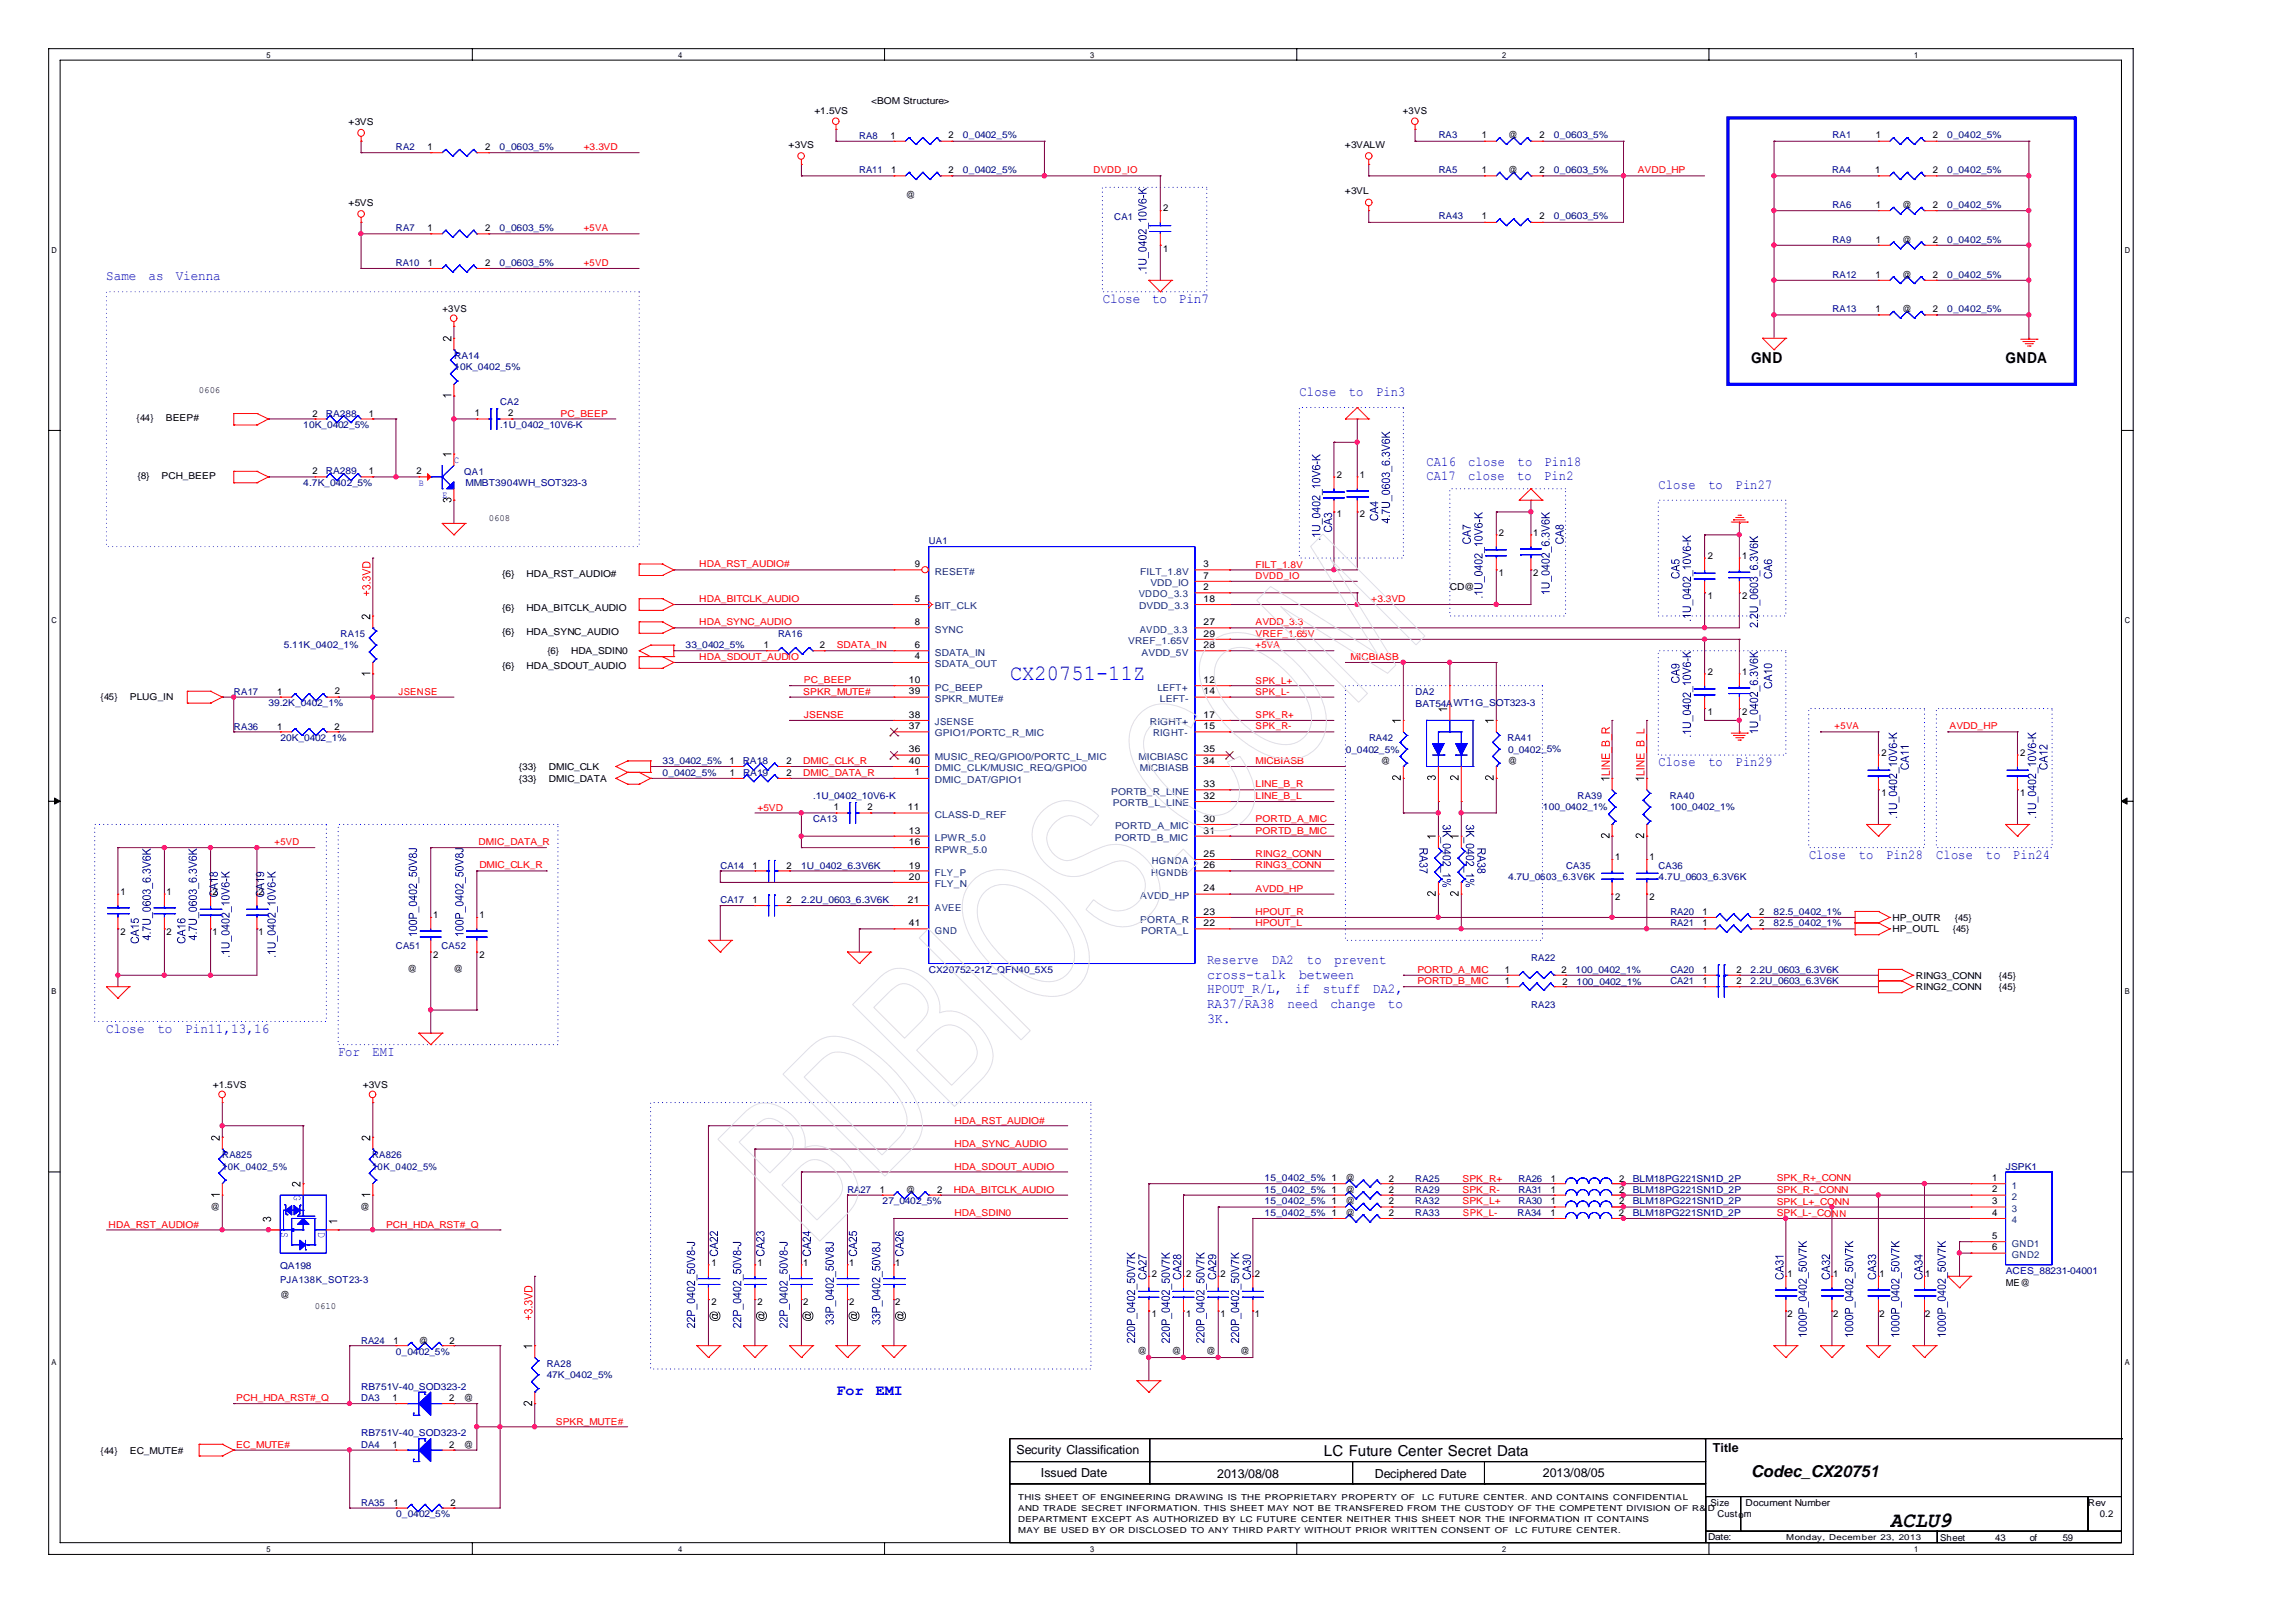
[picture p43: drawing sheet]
<svg xmlns="http://www.w3.org/2000/svg" width="297mm" height="210mm" viewBox="0 0 297 210" stroke-linecap="round" stroke-linejoin="round" font-family="sans-serif">
<defs><g id="words">
<text font-size="2.8" fill="#00f" x="130.7" y="87.9">CX20751-11Z</text>
<text font-size="2.8" x="244.6" y="197.6">ACLU9</text>
<text font-size="2.1" x="226.6" y="191.1">Codec_CX20751</text>
<g font-size="1.9">
<text x="226.6" y="47">GND</text>
<text x="259.5" y="47">GNDA</text>
<text x="171.3" y="188.3">LC Future Center Secret Data</text>
</g>
<g font-size="1.9" fill="#00f">
<text x="108.2" y="180.5">For</text>
<text x="113.3" y="180.5">EMI</text>
</g>
<g font-size="1.8" fill="#00f">
<text x="13.8" y="36.3">Same</text>
<text x="19.2" y="36.3">as</text>
<text x="22.7" y="36.3">Vienna</text>
<text x="142.7" y="39.3">Close</text>
<text x="149.1" y="39.3">to</text>
<text x="152.6" y="39.3">Pin7</text>
<text x="168.2" y="51.3">Close</text>
<text x="174.5" y="51.3">to</text>
<text x="178.1" y="51.3">Pin3</text>
<text x="184.6" y="60.2">CA16</text>
<text x="184.6" y="62.1">CA17</text>
<text x="190" y="60.2">close</text>
<text x="190" y="62.1">close</text>
<text x="196.3" y="62.1">to</text>
<text x="196.4" y="60.2">to</text>
<text x="199.8" y="62.1">Pin2</text>
<text x="199.8" y="60.2">Pin18</text>
<text x="214.6" y="63.3">Close</text>
<text x="221.1" y="63.3">to</text>
<text x="224.6" y="63.3">Pin27</text>
<text x="214.6" y="99.2">Close</text>
<text x="221.1" y="99.2">to</text>
<text x="224.6" y="99.2">Pin29</text>
<text x="234.1" y="111.2">Close</text>
<text x="240.5" y="111.2">to</text>
<text x="244" y="111.2">Pin28</text>
<text x="250.5" y="111.2">Close</text>
<text x="257" y="111.2">to</text>
<text x="260.5" y="111.2">Pin24</text>
<text x="156.2" y="124.7">Reserve</text>
<text x="164.6" y="124.7">DA2</text>
<text x="169.1" y="124.7">to</text>
<text x="172.7" y="124.7">prevent</text>
<text x="156.2" y="126.6">cross-talk</text>
<text x="156.2" y="128.5">HPOUT_R/L,</text>
<text x="156.2" y="130.4">RA37/RA38</text>
<text x="166.6" y="130.4">need</text>
<text x="167.6" y="128.5">if</text>
<text x="168.1" y="126.6">between</text>
<text x="171.2" y="128.5">stuff</text>
<text x="172.2" y="130.4">change</text>
<text x="177.7" y="128.5">DA2,</text>
<text x="179.6" y="130.4">to</text>
<text x="13.8" y="133.7">Close</text>
<text x="20.4" y="133.7">to</text>
<text x="24" y="133.7">Pin11,13,16</text>
<text x="43.7" y="136.6">For</text>
<text x="48.2" y="136.6">EMI</text>
<text x="156.2" y="132.4">3K.</text>
</g>
<g font-size="1.6">
<text x="131.5" y="188.2">Security Classification</text>
<text x="134.7" y="191.1">Issued Date</text>
<text x="157.5" y="191.2">2013/08/08</text>
<text x="177.9" y="191.2">Deciphered Date</text>
<text x="199.6" y="191.1">2013/08/05</text>
<text x="221.7" y="187.8">Title</text>
</g>
<g font-size="1.2">
<text x="45.1" y="16.1">+3VS</text>
<text x="105.4" y="14.7">+1.5VS</text>
<text x="112.7" y="13.5">&lt;BOM Structure&gt;</text>
<text x="115.2" y="17.9">1</text>
<text x="122.7" y="17.9">2</text>
<text x="181.5" y="14.7">+3VS</text>
<text x="191.8" y="17.9">1</text>
<text x="195.1" y="17.9">@</text>
<text x="199.2" y="17.9">2</text>
<text x="242.7" y="17.9">1</text>
<text x="250.1" y="17.9">2</text>
<text x="55.3" y="19.4">1</text>
<text x="62.8" y="19.4">2</text>
<text x="102" y="19.1">+3VS</text>
<text x="115.3" y="22.4">1</text>
<text x="122.7" y="22.4">2</text>
<text x="174" y="19.1">+3VALW</text>
<text x="191.8" y="22.4">1</text>
<text x="195.1" y="22.4">@</text>
<text x="199.2" y="22.4">2</text>
<text x="242.6" y="22.4">1</text>
<text x="250.1" y="22.4">2</text>
<text x="45.1" y="26.6">+5VS</text>
<text x="55.3" y="29.9">1</text>
<text x="62.8" y="29.9">2</text>
<text x="117.2" y="25.6">@</text>
<text x="150.5" y="27.4">2</text>
<text x="174" y="25.1">+3VL</text>
<text x="191.8" y="28.4">1</text>
<text x="199.2" y="28.4">2</text>
<text x="242.7" y="26.9">1</text>
<text x="246.1" y="26.9">@</text>
<text x="250.1" y="26.9">2</text>
<text x="55.4" y="34.4">1</text>
<text x="62.8" y="34.4">2</text>
<text x="150.5" y="32.6">1</text>
<text x="242.7" y="35.9">1</text>
<text x="242.7" y="31.4">1</text>
<text x="246.1" y="31.4">@</text>
<text x="246.1" y="35.9">@</text>
<text x="250.1" y="31.4">2</text>
<text x="250.1" y="35.9">2</text>
<text x="57.2" y="40.4">+3VS</text>
<text x="242.7" y="40.4">1</text>
<text x="246.1" y="40.4">@</text>
<text x="250.1" y="40.4">2</text>
<text x="25.7" y="50.8">0606</text>
<text x="40.4" y="53.9">2</text>
<text x="47.7" y="53.9">1</text>
<text x="61.4" y="53.9">1</text>
<text x="65.8" y="53.9">2</text>
<text x="17.7" y="54.5">{44}</text>
<text x="21.5" y="54.5">BEEP#</text>
<text x="17.8" y="61.9">{8}</text>
<text x="20.9" y="61.9">PCH_BEEP</text>
<text x="40.4" y="61.3">2</text>
<text x="47.7" y="61.3">1</text>
<text x="53.9" y="61.3">2</text>
<text x="173" y="61.8">2</text>
<text x="176" y="61.8">1</text>
<text x="63.3" y="67.4">0608</text>
<text x="173" y="66.9">1</text>
<text x="176" y="66.9">2</text>
<text x="194" y="69.3">2</text>
<text x="198.4" y="69.3">1</text>
<text x="65" y="74.6">{6}</text>
<text x="68.1" y="74.6">HDA_RST_AUDIO#</text>
<text x="118.4" y="73.3">9</text>
<text x="118.4" y="77.8">5</text>
<text x="155.7" y="73.4">3</text>
<text x="155.7" y="74.9">7</text>
<text x="155.7" y="76.3">2</text>
<text x="155.7" y="77.8">18</text>
<text x="187.6" y="76.3">CD@</text>
<text x="194" y="74.5">1</text>
<text x="198.4" y="74.5">2</text>
<text x="221" y="72.3">2</text>
<text x="221" y="77.5">1</text>
<text x="225.4" y="72.3">1</text>
<text x="225.4" y="77.5">2</text>
<text x="65" y="79.1">{6}</text>
<text x="65" y="82.1">{6}</text>
<text x="68.1" y="79.1">HDA_BITCLK_AUDIO</text>
<text x="68.1" y="82.1">HDA_SYNC_AUDIO</text>
<text x="98.8" y="83.9">1</text>
<text x="106.1" y="83.9">2</text>
<text x="118.4" y="80.9">8</text>
<text x="118.4" y="83.8">6</text>
<text x="155.7" y="80.9">27</text>
<text x="155.7" y="82.4">29</text>
<text x="155.7" y="83.8">28</text>
<text x="35.9" y="89.9">1</text>
<text x="43.3" y="89.8">2</text>
<text x="65" y="86.5">{6}</text>
<text x="68.1" y="86.5">HDA_SDOUT_AUDIO</text>
<text x="70.8" y="84.6">{6}</text>
<text x="73.9" y="84.6">HDA_SDIN0</text>
<text x="117.6" y="88.4">10</text>
<text x="117.6" y="89.8">39</text>
<text x="118.4" y="85.3">4</text>
<text x="155.7" y="88.4">12</text>
<text x="155.7" y="89.8">14</text>
<text x="221" y="87.3">2</text>
<text x="225.4" y="87.3">1</text>
<text x="13" y="90.6">{45}</text>
<text x="16.8" y="90.6">PLUG_IN</text>
<text x="35.9" y="94.4">1</text>
<text x="43.3" y="94.4">2</text>
<text x="117.6" y="92.9">38</text>
<text x="117.6" y="94.3">37</text>
<text x="155.7" y="92.9">17</text>
<text x="155.7" y="94.3">15</text>
<text x="221" y="92.5">1</text>
<text x="225.4" y="92.5">2</text>
<text x="67.1" y="99.6">{33}</text>
<text x="67.1" y="101.2">{33}</text>
<text x="71" y="99.6">DMIC_CLK</text>
<text x="71" y="101.2">DMIC_DATA</text>
<text x="94.4" y="98.9">1</text>
<text x="94.4" y="100.3">1</text>
<text x="101.8" y="98.9">2</text>
<text x="101.8" y="100.3">2</text>
<text x="117.6" y="97.3">36</text>
<text x="117.6" y="98.9">40</text>
<text x="118.4" y="100.3">1</text>
<text x="155.7" y="98.9">34</text>
<text x="155.7" y="97.3">35</text>
<text x="155.7" y="101.8">33</text>
<text x="178.7" y="98.9">@</text>
<text x="195.1" y="98.9">@</text>
<text x="243.5" y="97.8">2</text>
<text x="261.4" y="97.8">2</text>
<text x="107.9" y="104.8">1</text>
<text x="112.2" y="104.8">2</text>
<text x="117.5" y="104.8">11</text>
<text x="117.6" y="107.8">13</text>
<text x="155.7" y="103.4">32</text>
<text x="155.7" y="106.3">30</text>
<text x="155.7" y="107.8">31</text>
<text x="243.5" y="102.9">1</text>
<text x="261.4" y="102.9">1</text>
<text x="97.4" y="112.4">1</text>
<text x="101.8" y="112.4">2</text>
<text x="117.6" y="109.3">16</text>
<text x="117.6" y="112.4">19</text>
<text x="117.6" y="113.9">20</text>
<text x="155.7" y="110.9">25</text>
<text x="155.7" y="112.3">26</text>
<text x="209" y="111.3">1</text>
<text x="213.4" y="111.3">1</text>
<text x="15.6" y="115.8">1</text>
<text x="21.5" y="115.8">1</text>
<text x="27.5" y="115.8">2</text>
<text x="33.5" y="115.8">2</text>
<text x="56.1" y="118.8">1</text>
<text x="62" y="118.8">1</text>
<text x="97.4" y="116.8">1</text>
<text x="101.8" y="116.9">2</text>
<text x="117.5" y="116.9">21</text>
<text x="117.6" y="119.8">41</text>
<text x="155.7" y="115.3">24</text>
<text x="155.7" y="118.3">23</text>
<text x="155.7" y="119.8">22</text>
<text x="209" y="116.4">2</text>
<text x="213.4" y="116.4">2</text>
<text x="220.3" y="118.3">1</text>
<text x="220.3" y="119.8">1</text>
<text x="227.6" y="118.3">2</text>
<text x="227.6" y="119.8">2</text>
<text x="244.9" y="119.1">HP_OUTR</text>
<text x="252.9" y="119.1">{45}</text>
<text x="15.6" y="121">2</text>
<text x="21.5" y="121">2</text>
<text x="27.5" y="121">1</text>
<text x="33.5" y="121">1</text>
<text x="52.7" y="125.8">@</text>
<text x="56.1" y="123.9">2</text>
<text x="58.7" y="125.8">@</text>
<text x="62" y="123.9">2</text>
<text x="194.7" y="125.8">1</text>
<text x="202" y="125.8">2</text>
<text x="220.3" y="125.8">1</text>
<text x="224.7" y="125.8">2</text>
<text x="244.9" y="120.6">HP_OUTL</text>
<text x="252.7" y="120.6">{45}</text>
<text x="194.7" y="127.4">1</text>
<text x="202.2" y="127.4">2</text>
<text x="220.3" y="127.3">1</text>
<text x="224.7" y="127.3">2</text>
<text x="247.9" y="126.6">RING3_CONN</text>
<text x="247.9" y="128">RING2_CONN</text>
<text x="258.7" y="126.6">{45}</text>
<text x="258.7" y="128">{45}</text>
<text x="27.5" y="140.8">+1.5VS</text>
<text x="47" y="140.8">+3VS</text>
<text x="113.9" y="154.4">1</text>
<text x="117.2" y="154.3">@</text>
<text x="121.3" y="154.3">2</text>
<text x="174.1" y="152.8">@</text>
<text x="174.1" y="154.3">@</text>
<text x="174.1" y="155.8">@</text>
<text x="179.7" y="152.9">2</text>
<text x="179.7" y="154.3">2</text>
<text x="179.7" y="155.8">2</text>
<text x="200.7" y="152.9">1</text>
<text x="200.7" y="154.3">1</text>
<text x="200.7" y="155.8">1</text>
<text x="209.5" y="152.9">2</text>
<text x="209.5" y="154.3">2</text>
<text x="209.5" y="155.8">2</text>
<text x="257.8" y="152.8">1</text>
<text x="257.8" y="154.3">2</text>
<text x="257.8" y="155.8">3</text>
<text x="27.2" y="156.6">@</text>
<text x="46.6" y="156.6">@</text>
<text x="174.1" y="157.3">@</text>
<text x="179.7" y="157.3">2</text>
<text x="200.6" y="157.3">1</text>
<text x="209.5" y="157.3">2</text>
<text x="257.8" y="157.3">4</text>
<text x="257.8" y="160.3">5</text>
<text x="257.8" y="161.7">6</text>
<text x="36.2" y="168">@</text>
<text x="92.1" y="163.8">1</text>
<text x="98" y="163.8">1</text>
<text x="103.9" y="163.8">1</text>
<text x="109.9" y="163.8">1</text>
<text x="115.8" y="163.8">1</text>
<text x="149" y="165.3">2</text>
<text x="153.5" y="165.3">2</text>
<text x="157.9" y="165.3">2</text>
<text x="162.4" y="165.3">2</text>
<text x="231.3" y="165.3">1</text>
<text x="237.2" y="165.3">1</text>
<text x="243.2" y="165.3">1</text>
<text x="249.1" y="165.3">1</text>
<text x="259.5" y="166.3">ME@</text>
<text x="40.7" y="169.3">0610</text>
<text x="50.9" y="173.8">1</text>
<text x="54.2" y="173.8">@</text>
<text x="58.2" y="173.8">2</text>
<text x="92.1" y="168.9">2</text>
<text x="98" y="168.9">2</text>
<text x="103.9" y="168.9">2</text>
<text x="109.9" y="168.9">2</text>
<text x="115.8" y="168.9">2</text>
<text x="149" y="170.4">1</text>
<text x="153.5" y="170.4">1</text>
<text x="157.9" y="170.4">1</text>
<text x="162.4" y="170.4">1</text>
<text x="231.3" y="170.4">2</text>
<text x="237.2" y="170.4">2</text>
<text x="243.2" y="170.4">2</text>
<text x="249.1" y="170.4">2</text>
<text x="147.2" y="175.2">@</text>
<text x="151.6" y="175.2">@</text>
<text x="156.1" y="175.2">@</text>
<text x="160.5" y="175.2">@</text>
<text x="50.8" y="181.3">1</text>
<text x="58.1" y="181.3">2</text>
<text x="60" y="181.3">@</text>
<text x="13" y="188.1">{44}</text>
<text x="16.8" y="188.1">EC_MUTE#</text>
<text x="50.8" y="187.4">1</text>
<text x="58.1" y="187.4">2</text>
<text x="60" y="187.4">@</text>
<text x="50.9" y="194.8">1</text>
<text x="58.3" y="194.8">2</text>
<text x="221.4" y="194.8">Size</text>
<text x="222.2" y="196.3">Custom</text>
<text x="225.9" y="194.8">Document Number</text>
<text x="270.2" y="194.9">Rev</text>
<text x="271.7" y="196.3">0.2</text>
<text x="221" y="199.3">Date:</text>
<text x="251" y="199.3">Sheet</text>
<text x="258.2" y="199.3">43</text>
<text x="262.6" y="199.3">of</text>
<text x="266.9" y="199.3">59</text>
</g>
<g font-size="1.2" fill="#00007f">
<text x="111.2" y="17.9">RA8</text>
<text x="124.6" y="17.9">0_0402_5%</text>
<text x="186.2" y="17.9">RA3</text>
<text x="201.1" y="17.9">0_0603_5%</text>
<text x="237.1" y="17.9">RA1</text>
<text x="252" y="17.9">0_0402_5%</text>
<text x="51.2" y="19.4">RA2</text>
<text x="64.7" y="19.4">0_0603_5%</text>
<text x="111.2" y="22.4">RA11</text>
<text x="124.6" y="22.4">0_0402_5%</text>
<text x="186.2" y="22.4">RA5</text>
<text x="201.1" y="22.4">0_0603_5%</text>
<text x="237.1" y="22.4">RA4</text>
<text x="252" y="22.4">0_0402_5%</text>
<text x="51.2" y="29.9">RA7</text>
<text x="64.7" y="29.9">0_0603_5%</text>
<text x="144.2" y="28.4">CA1</text>
<text x="186.2" y="28.4">RA43</text>
<text x="201.1" y="28.4">0_0603_5%</text>
<text x="237.1" y="26.9">RA6</text>
<text x="252" y="26.9">0_0402_5%</text>
<text x="51.2" y="34.4">RA10</text>
<text x="64.7" y="34.4">0_0603_5%</text>
<text x="237.1" y="31.4">RA9</text>
<text x="237.1" y="35.9">RA12</text>
<text x="252" y="31.4">0_0402_5%</text>
<text x="252" y="35.9">0_0402_5%</text>
<text x="237.1" y="40.4">RA13</text>
<text x="252" y="40.4">0_0402_5%</text>
<text x="58.8" y="46.4">RA14</text>
<text x="58.8" y="47.8">10K_0402_5%</text>
<text x="42.2" y="53.9">RA288</text>
<text x="64.7" y="52.4">CA2</text>
<text x="39.3" y="55.4">10K_0402_5%</text>
<text x="64.7" y="55.4">.1U_0402_10V6-K</text>
<text x="39.3" y="62.9">4.7K_0402_5%</text>
<text x="42.2" y="61.3">RA289</text>
<text x="60.1" y="61.4">QA1</text>
<text x="60.2" y="62.9">MMBT3904WH_SOT323-3</text>
<text x="120.2" y="70.3">UA1</text>
<text x="36.7" y="83.8">5.11K_0402_1%</text>
<text x="44.1" y="82.4">RA15</text>
<text x="88.7" y="83.9">33_0402_5%</text>
<text x="100.7" y="82.4">RA16</text>
<text x="30.3" y="89.9">RA17</text>
<text x="183.2" y="89.9">DA2</text>
<text x="30.3" y="94.4">RA36</text>
<text x="34.7" y="91.3">39.2K_0402_1%</text>
<text x="36.3" y="95.9">20K_0402_1%</text>
<text x="177.1" y="95.9">RA42</text>
<text x="183.2" y="91.4">BAT54A</text>
<text x="188.1" y="91.3">WT1G_SOT323-3</text>
<text x="195.1" y="95.9">RA41</text>
<text x="85.7" y="98.9">33_0402_5%</text>
<text x="85.7" y="100.3">0_0402_5%</text>
<text x="96.1" y="98.9">RA18</text>
<text x="96.2" y="100.3">RA19</text>
<text x="174.1" y="97.4">0_0402_5%</text>
<text x="195.1" y="97.4">0_0402_5%</text>
<text x="105.2" y="106.4">CA13</text>
<text x="105.2" y="103.4">.1U_0402_10V6-K</text>
<text x="199.6" y="104.8">100_0402_1%</text>
<text x="204.1" y="103.4">RA39</text>
<text x="216.1" y="103.4">RA40</text>
<text x="216.1" y="104.8">100_0402_1%</text>
<text x="93.2" y="112.4">CA14</text>
<text x="103.6" y="112.4">1U_0402_6.3V6K</text>
<text x="195.1" y="113.8">4.7U_0603_6.3V6K</text>
<text x="202.6" y="112.4">CA35</text>
<text x="214.6" y="112.4">CA36</text>
<text x="214.6" y="113.8">4.7U_0603_6.3V6K</text>
<text x="93.2" y="116.8">CA17</text>
<text x="103.6" y="116.9">2.2U_0603_6.3V6K</text>
<text x="216.1" y="118.3">RA20</text>
<text x="216.1" y="119.8">RA21</text>
<text x="229.5" y="118.3">82.5_0402_1%</text>
<text x="229.5" y="119.8">82.5_0402_1%</text>
<text x="51.2" y="122.8">CA51</text>
<text x="57.1" y="122.8">CA52</text>
<text x="120.2" y="125.8">CX20752-21Z_QFN40_5X5</text>
<text x="198.1" y="124.4">RA22</text>
<text x="203.9" y="125.8">100_0402_1%</text>
<text x="216.1" y="125.8">CA20</text>
<text x="226.5" y="125.8">2.2U_0603_6.3V6K</text>
<text x="198.1" y="130.4">RA23</text>
<text x="204" y="127.4">100_0402_1%</text>
<text x="216.1" y="127.3">CA21</text>
<text x="226.5" y="127.3">2.2U_0603_6.3V6K</text>
<text x="28.8" y="149.9">RA825</text>
<text x="48.1" y="149.9">RA826</text>
<text x="28.8" y="151.3">10K_0402_5%</text>
<text x="48.1" y="151.3">10K_0402_5%</text>
<text x="109.7" y="154.4">RA27</text>
<text x="114.2" y="155.8">27_0402_5%</text>
<text x="163.6" y="152.8">15_0402_5% 1</text>
<text x="163.6" y="154.3">15_0402_5% 1</text>
<text x="163.6" y="155.8">15_0402_5% 1</text>
<text x="183.1" y="152.9">RA25</text>
<text x="183.1" y="154.3">RA29</text>
<text x="183.1" y="155.8">RA32</text>
<text x="196.5" y="152.9">RA26</text>
<text x="196.5" y="154.3">RA31</text>
<text x="196.5" y="155.8">RA30</text>
<text x="211.3" y="152.9">BLM18PG221SN1D_2P</text>
<text x="211.3" y="154.3">BLM18PG221SN1D_2P</text>
<text x="211.3" y="155.8">BLM18PG221SN1D_2P</text>
<text x="259.5" y="151.3">JSPK1</text>
<text x="163.6" y="157.3">15_0402_5% 1</text>
<text x="183.1" y="157.3">RA33</text>
<text x="196.4" y="157.3">RA34</text>
<text x="211.3" y="157.3">BLM18PG221SN1D_2P</text>
<text x="36.2" y="164.2">QA198</text>
<text x="36.2" y="166">PJA138K_SOT23-3</text>
<text x="259.5" y="164.9">ACES_88231-04001</text>
<text x="46.7" y="173.8">RA24</text>
<text x="46.7" y="179.8">RB751V-40_SOD323-2</text>
<text x="51.2" y="175.3">0_0402_5%</text>
<text x="70.7" y="176.8">RA28</text>
<text x="70.7" y="178.3">47K_0402_5%</text>
<text x="46.7" y="181.3">DA3</text>
<text x="46.7" y="185.8">RB751V-40_SOD323-2</text>
<text x="46.7" y="187.4">DA4</text>
<text x="46.7" y="194.8">RA35</text>
<text x="51.3" y="196.3">0_0402_5%</text>
</g>
<g font-size="1.2" fill="#f00">
<text x="75.5" y="19.4">+3.3VD</text>
<text x="141.5" y="22.4">DVDD_IO</text>
<text x="211.9" y="22.4">AVDD_HP</text>
<text x="75.5" y="29.9">+5VA</text>
<text x="75.5" y="34.5">+5VD</text>
<text x="72.5" y="53.9">PC_BEEP</text>
<text x="90.5" y="73.4">HDA_RST_AUDIO#</text>
<text x="90.5" y="77.9">HDA_BITCLK_AUDIO</text>
<text x="162.5" y="73.4">FILT_1.8V</text>
<text x="162.5" y="74.9">DVDD_IO</text>
<text x="177.4" y="77.9">+3.3VD</text>
<text x="90.5" y="80.9">HDA_SYNC_AUDIO</text>
<text x="108.3" y="83.9">SDATA_IN</text>
<text x="162.5" y="80.9">AVDD_3.3</text>
<text x="162.5" y="82.4">VREF_1.65V</text>
<text x="162.5" y="83.9">+5VA</text>
<text x="51.6" y="89.9">JSENSE</text>
<text x="90.5" y="85.4">HDA_SDOUT_AUDIO</text>
<text x="103.9" y="89.9">SPKR_MUTE#</text>
<text x="104" y="88.4">PC_BEEP</text>
<text x="162.5" y="88.5">SPK_L+</text>
<text x="162.5" y="89.9">SPK_L-</text>
<text x="174.7" y="85.4">MICBIASB</text>
<text x="104" y="92.9">JSENSE</text>
<text x="162.5" y="92.9">SPK_R+</text>
<text x="162.5" y="94.3">SPK_R-</text>
<text x="237.4" y="94.3">+5VA</text>
<text x="252.3" y="94.3">AVDD_HP</text>
<text x="103.9" y="98.9">DMIC_CLK_R</text>
<text x="103.9" y="100.3">DMIC_DATA_R</text>
<text x="162.5" y="98.9">MICBIASB</text>
<text x="162.5" y="101.8">LINE_B_R</text>
<text x="98" y="104.9">+5VD</text>
<text x="162.5" y="103.4">LINE_B_L</text>
<text x="162.5" y="106.4">PORTD_A_MIC</text>
<text x="162.5" y="107.9">PORTD_B_MIC</text>
<text x="35.5" y="109.4">+5VD</text>
<text x="61.9" y="109.4">DMIC_DATA_R</text>
<text x="62" y="112.3">DMIC_CLK_R</text>
<text x="162.5" y="110.9">RING2_CONN</text>
<text x="162.5" y="112.3">RING3_CONN</text>
<text x="162.5" y="115.4">AVDD_HP</text>
<text x="162.5" y="118.4">HPOUT_R</text>
<text x="162.5" y="119.8">HPOUT_L</text>
<text x="183.4" y="125.8">PORTD_A_MIC</text>
<text x="183.4" y="127.4">PORTD_B_MIC</text>
<text x="123.5" y="145.4">HDA_RST_AUDIO#</text>
<text x="123.5" y="148.4">HDA_SYNC_AUDIO</text>
<text x="123.4" y="154.3">HDA_BITCLK_AUDIO</text>
<text x="123.5" y="151.3">HDA_SDOUT_AUDIO</text>
<text x="189.3" y="152.9">SPK_R+</text>
<text x="189.3" y="154.3">SPK_R-</text>
<text x="189.3" y="155.8">SPK_L+</text>
<text x="229.9" y="152.8">SPK_R+_CONN</text>
<text x="229.9" y="154.3">SPK_R-_CONN</text>
<text x="229.9" y="155.9">SPK_L+_CONN</text>
<text x="14.1" y="158.8">HDA_RST_AUDIO#</text>
<text x="50" y="158.8">PCH_HDA_RST#_Q</text>
<text x="123.5" y="157.3">HDA_SDIN0</text>
<text x="189.3" y="157.3">SPK_L-</text>
<text x="229.9" y="157.3">SPK_L-_CONN</text>
<text x="30.6" y="181.3">PCH_HDA_RST#_Q</text>
<text x="71.9" y="184.4">SPKR_MUTE#</text>
<text x="30.6" y="187.4">EC_MUTE#</text>
</g>
<g font-size="1.2" fill="#00f">
<text x="58.8" y="59.9">C</text>
<text x="54.2" y="62.8">B</text>
<text x="57.2" y="64.4">E</text>
</g>
<g font-size="1.2" fill="#003f7f">
<text x="121" y="74.4">RESET#</text>
<text x="147.3" y="77.3">VDDO_3.3</text>
<text x="147.6" y="74.4">FILT_1.8V</text>
<text x="148.9" y="75.8">VDD_IO</text>
<text x="121" y="78.8">BIT_CLK</text>
<text x="121" y="81.9">SYNC</text>
<text x="146" y="83.4">VREF_1.65V</text>
<text x="147.4" y="78.8">DVDD_3.3</text>
<text x="147.5" y="81.9">AVDD_3.3</text>
<text x="121" y="84.8">SDATA_IN</text>
<text x="121" y="86.3">SDATA_OUT</text>
<text x="121" y="89.3">PC_BEEP</text>
<text x="147.7" y="84.8">AVDD_5V</text>
<text x="149.8" y="89.3">LEFT+</text>
<text x="121" y="90.8">SPKR_MUTE#</text>
<text x="121" y="93.8">JSENSE</text>
<text x="121" y="95.3">GPIO1/PORTC_R_MIC</text>
<text x="148.8" y="93.8">RIGHT+</text>
<text x="149.2" y="95.3">RIGHT-</text>
<text x="150.1" y="90.8">LEFT-</text>
<text x="121" y="98.3">MUSIC_REQ/GPIO0/PORTC_L_MIC</text>
<text x="121" y="99.8">DMIC_CLK/MUSIC_REQ/GPIO0</text>
<text x="121" y="101.4">DMIC_DAT/GPIO1</text>
<text x="147.3" y="98.3">MICBIASC</text>
<text x="147.5" y="99.8">MICBIASB</text>
<text x="121" y="105.8">CLASS-D_REF</text>
<text x="143.8" y="102.8">PORTB_R_LINE</text>
<text x="144" y="104.3">PORTB_L_LINE</text>
<text x="144.3" y="107.3">PORTD_A_MIC</text>
<text x="121" y="108.8">LPWR_5.0</text>
<text x="121" y="110.3">RPWR_5.0</text>
<text x="121" y="113.3">FLY_P</text>
<text x="144.3" y="108.8">PORTD_B_MIC</text>
<text x="149" y="113.3">HGNDB</text>
<text x="149" y="111.8">HGNDA</text>
<text x="121" y="114.7">FLY_N</text>
<text x="121" y="117.8">AVEE</text>
<text x="147.6" y="116.3">AVDD_HP</text>
<text x="147.6" y="119.4">PORTA_R</text>
<text x="121" y="120.8">GND</text>
<text x="147.7" y="120.8">PORTA_L</text>
<text x="260.3" y="153.8">1</text>
<text x="260.3" y="155.3">2</text>
<text x="260.3" y="156.8">3</text>
<text x="260.3" y="158.3">4</text>
<text x="260.3" y="161.3">GND1</text>
<text x="260.3" y="162.8">GND2</text>
</g>
<g font-size="1.1">
<text x="34.5" y="7.5">5</text>
<text x="87.8" y="7.5">4</text>
<text x="141.1" y="7.5">3</text>
<text x="194.4" y="7.5">2</text>
<text x="247.7" y="7.5">1</text>
<text x="6.6" y="32.7">D</text>
<text x="275" y="32.7">D</text>
<text x="6.6" y="80.6">C</text>
<text x="275" y="80.6">C</text>
<text x="6.6" y="128.6">B</text>
<text x="275" y="128.6">B</text>
<text x="6.6" y="176.6">A</text>
<text x="275" y="176.6">A</text>
<text x="131.8" y="194.1">THIS SHEET OF ENGINEERING DRAWING IS THE PROPRIETARY PROPERTY OF</text>
<text x="131.8" y="195.5">AND TRADE SECRET INFORMATION. THIS SHEET MAY NOT BE TRANSFERED FROM THE CUSTODY OF THE COMPETENT DIVISION OF R&amp;</text>
<text x="131.8" y="196.9">DEPARTMENT EXCEPT AS AUTHORIZED BY LC FUTURE CENTER NEITHER THIS SHEET NOR THE INFORMATION IT CONTAINS</text>
<text x="184" y="194.1">LC FUTURE CENTER. AND CONTAINS CONFIDENTIAL</text>
<text x="221" y="195.5">D</text>
<text x="34.5" y="200.7">5</text>
<text x="87.8" y="200.7">4</text>
<text x="131.8" y="198.3">MAY BE USED BY OR DISCLOSED TO ANY THIRD PARTY WITHOUT PRIOR WRITTEN CONSENT OF</text>
<text x="141.1" y="200.7">3</text>
<text x="194.4" y="200.7">2</text>
<text x="196.1" y="198.3">LC FUTURE CENTER.</text>
<text x="231.1" y="199.2">Monday, December 23, 2013</text>
<text x="247.7" y="200.7">1</text>
</g>
</g></defs>
<g fill="none" stroke="#000" stroke-width=".13">
<path d="M6.3 6.3h269.7v194.8h-269.7zM7.8 7.8h266.7v191.8h-266.7zM61.1 6.3v1.5M114.5 6.3v1.5M167.8 6.3v1.5M221.1 6.3v1.5M6.3 55.7h1.5M274.5 55.7h1.5M6.3 103.7h1.5M7.1 103.2l.7 .5-.7 .3zM274.5 103.7l.7-.5v.8zM274.5 103.7h1.5"/>
<path d="M6.3 151.6h1.5M274.5 151.6h1.5M61.1 199.6v1.5M114.5 199.6v1.5M167.8 199.6v1.5M221.1 199.6v1.5"/>
</g>
<path d="M7.1 103.2l.7 .5-.7 .3zM274.5 103.7l.7-.5v.8z" fill="#000"/>
<path d="M223.6 15.3h45v34.4h-45z" fill="none" stroke="#00f" stroke-width=".42"/>
<path d="M156.2 24.2h-13.6v13.5h13.6v-13.5M181.6 52.7h-13.5v19.5h13.5v-19.5M202.6 63.2h-15v16.5h15v-16.5M231.1 64.7h-16.5v15h16.5v-15M199.6 88.7h-25.5v33h25.5v-33M231.1 84.2h-16.5v13.5h16.5v-13.5M249 91.7h-14.9v18h14.9v-18M265.5 91.7h-14.9v18h14.9v-18M42.2 106.7h-29.9v25.5h29.9v-25.5M72.2 106.7h-28.4v28.4h28.4v-28.4M141.2 142.6h-57v34.5h57v-34.5" fill="none" stroke="#00f" stroke-width=".13" stroke-dasharray="0 .5"/>
<path d="M82.7 37.7h-68.9v33h68.9v-33" fill="none" stroke="#7f00ff" stroke-width=".13" stroke-dasharray="0 .5"/>
<g fill="none" stroke="#7f003f" stroke-width=".13">
<path d="M46.7 18.3h.1M46.7 19.8h.1M46.7 19.8h9M46.7 18.3v1.5M63.2 19.8h.1M63.2 19.8h19.5M46.7 30.3h.1M46.7 28.8h.1M46.7 34.7h.1M46.7 28.8v5.9M46.7 30.3h9M46.7 34.7h9"/>
<path d="M63.2 30.3h.1M63.2 34.7h.1M63.2 30.3h19.5M63.2 34.7h19.5"/>
</g>
<circle cx="46.7" cy="30.2" r=".27" fill="#f0f"/>
<circle cx="46.7" cy="30.2" r=".27" fill="none" stroke="#f0f" stroke-width=".13"/>
<path d="M30.3 187.6h.1M30.3 187.6h20.9M45.2 187.6h.1M45.2 181.6h.1M45.2 187.6v7.5M45.2 181.6h6M58.7 195.1h.1M64.7 184.6h.1M64.7 184.6h4.5M64.7 184.6v10.5h-6" fill="none" stroke="#7f003f" stroke-width=".13"/>
<circle cx="45.2" cy="187.6" r=".27" fill="#f0f"/>
<circle cx="45.2" cy="187.6" r=".27" fill="none" stroke="#f0f" stroke-width=".13"/>
<path d="M30.3 181.6h.1M30.3 181.6h14.9" fill="none" stroke="#7f003f" stroke-width=".13"/>
<circle cx="45.2" cy="181.6" r=".27" fill="#f0f"/>
<circle cx="45.2" cy="181.6" r=".27" fill="none" stroke="#f0f" stroke-width=".13"/>
<path d="M64.7 174.1h.1M64.7 174.1v10.5" fill="none" stroke="#7f003f" stroke-width=".13"/>
<circle cx="64.7" cy="184.6" r=".27" fill="#f0f"/>
<circle cx="64.7" cy="184.6" r=".27" fill="none" stroke="#f0f" stroke-width=".13"/>
<path d="M45.2 174.1h.1M45.2 174.1h6M45.2 174.1v7.5M58.7 174.1h.1M58.7 174.1h6M61.7 184.6h.1M61.7 184.6h3" fill="none" stroke="#7f003f" stroke-width=".13"/>
<circle cx="61.7" cy="184.6" r=".28" fill="#f0f"/>
<circle cx="61.7" cy="184.6" r=".28" fill="none" stroke="#f0f" stroke-width=".13"/>
<path d="M45.2 195.1h.1M45.2 195.1h6M58.7 181.6h.1M58.7 187.6h.1M58.7 181.6h3M61.7 181.6h.1M61.7 184.6h.1M61.7 181.6v6h-3M69.2 184.6h.1M69.2 184.6h12" fill="none" stroke="#7f003f" stroke-width=".13"/>
<circle cx="69.2" cy="184.6" r=".27" fill="#f0f"/>
<circle cx="69.2" cy="184.6" r=".27" fill="none" stroke="#f0f" stroke-width=".13"/>
<g fill="none" stroke="#7f003f" stroke-width=".13">
<path d="M180.1 156.2h.1M180.1 154.6h.1M180.1 153.1h.1M180.1 157.6h.1M180.1 156.2h21M180.1 154.6h21M180.1 153.1h21M180.1 157.6h21M231.1 157.6h.1M231.1 157.6h23.9M69.2 165.1h.1M69.2 165.1v9"/>
<path d="M69.2 181.6h.1M69.2 181.6v3"/>
</g>
<circle cx="231.1" cy="157.6" r=".27" fill="#f0f"/>
<circle cx="231.1" cy="157.6" r=".27" fill="none" stroke="#f0f" stroke-width=".13"/>
<path d="M237 156.2h.1M237 156.2h18" fill="none" stroke="#7f003f" stroke-width=".13"/>
<circle cx="237" cy="156.1" r=".27" fill="#f0f"/>
<circle cx="237" cy="156.1" r=".27" fill="none" stroke="#f0f" stroke-width=".13"/>
<path d="M208.6 154.6h1.5M210.1 154.6h.1" fill="none" stroke="#7f003f" stroke-width=".13"/>
<circle cx="210.1" cy="154.6" r=".28" fill="#f0f"/>
<circle cx="210.1" cy="154.6" r=".28" fill="none" stroke="#f0f" stroke-width=".13"/>
<path d="M208.6 153.1h1.5M210.1 153.1h.1" fill="none" stroke="#7f003f" stroke-width=".13"/>
<circle cx="210.1" cy="153.1" r=".28" fill="#f0f"/>
<circle cx="210.1" cy="153.1" r=".28" fill="none" stroke="#f0f" stroke-width=".13"/>
<path d="M231.1 157.6h.1M231.1 157.6v7.5M243.1 154.6h.1M243.1 154.6h11.9" fill="none" stroke="#7f003f" stroke-width=".13"/>
<circle cx="243" cy="154.6" r=".28" fill="#f0f"/>
<circle cx="243" cy="154.6" r=".28" fill="none" stroke="#f0f" stroke-width=".13"/>
<path d="M243.1 154.6h.1M243.1 154.6v10.5M249 153.1h.1M249 153.1h6M249 153.1v12" fill="none" stroke="#7f003f" stroke-width=".13"/>
<circle cx="249" cy="153.1" r=".28" fill="#f0f"/>
<circle cx="249" cy="153.1" r=".28" fill="none" stroke="#f0f" stroke-width=".13"/>
<g fill="none" stroke="#7f003f" stroke-width=".13">
<path d="M237 156.2h.1M237 156.2v8.9M231.1 169.6h.1M231.1 169.6v4.5M237 169.6h.1M237 169.6v4.5M243.1 169.6h.1M243.1 169.6v4.5M249 169.6h.1M249 169.6v4.5M253.6 162.1h.1M253.6 160.6h1.4"/>
<path d="M253.6 162.1v3M253.6 162.1h1.4M255 160.6h.1M255 162.1h.1"/>
</g>
<circle cx="253.5" cy="162.1" r=".27" fill="#f0f"/>
<circle cx="253.5" cy="162.1" r=".27" fill="none" stroke="#f0f" stroke-width=".13"/>
<path d="M208.6 156.2h1.5M210.1 156.2h.1M253.6 160.6h.1M253.6 160.6v1.5" fill="none" stroke="#7f003f" stroke-width=".13"/>
<circle cx="210.1" cy="156.1" r=".28" fill="#f0f"/>
<circle cx="210.1" cy="156.1" r=".28" fill="none" stroke="#f0f" stroke-width=".13"/>
<path d="M208.6 157.6h1.5M210.1 157.6h.1" fill="none" stroke="#7f003f" stroke-width=".13"/>
<circle cx="210.1" cy="157.6" r=".28" fill="#f0f"/>
<circle cx="210.1" cy="157.6" r=".28" fill="none" stroke="#f0f" stroke-width=".13"/>
<path d="M123.2 18.3h.1M123.2 18.3h11.9M135.1 22.8h.1M135.1 22.8h15M87.2 78.2h.1M87.2 73.7h.1M87.2 78.2h28.5M87.2 73.7h28.5M87.2 81.2h.1M87.2 81.2h28.5" fill="none" stroke="#7f003f" stroke-width=".13"/>
<circle cx="135.1" cy="22.7" r=".28" fill="#f0f"/>
<circle cx="135.1" cy="22.7" r=".28" fill="none" stroke="#f0f" stroke-width=".13"/>
<g fill="none" stroke="#7f003f" stroke-width=".13">
<path d="M108.2 18.3h.1M108.2 16.7h.1M108.2 18.3h7.5M108.2 16.7v1.6M103.7 22.8h.1M103.7 21.3h.1M103.7 22.8h12M103.7 21.3v1.5M150.1 22.8h.1M150.1 31.7h.1M150.1 22.8v4.5M150.1 31.7v4.6"/>
<path d="M84.2 99.2h.1M84.2 99.2h10.5M87.2 84.2h.1M87.2 85.7h.1M87.2 84.2h12M87.2 85.7h28.5M102.2 88.7h.1M102.2 90.2h.1M102.2 93.2h.1M102.2 99.2h.1M102.2 88.7h13.5M102.2 90.2h13.5"/>
<path d="M102.2 93.2h13.5M102.2 99.2h13.5M106.7 84.2h.1M106.7 84.2h9M84.2 100.7h.1M84.2 100.7h10.5M102.2 100.7h.1M102.2 100.7h13.5M103.7 108.2h.1M103.7 108.2h12"/>
</g>
<circle cx="103.7" cy="108.2" r=".27" fill="#f0f"/>
<circle cx="103.7" cy="108.2" r=".27" fill="none" stroke="#f0f" stroke-width=".13"/>
<path d="M103.7 105.2h.1M103.7 105.2h4.5M103.7 105.2v3" fill="none" stroke="#7f003f" stroke-width=".13"/>
<circle cx="103.7" cy="105.2" r=".27" fill="#f0f"/>
<circle cx="103.7" cy="105.2" r=".27" fill="none" stroke="#f0f" stroke-width=".13"/>
<g fill="none" stroke="#7f003f" stroke-width=".13">
<path d="M172.6 57.2h.1M172.6 57.2v4.5M172.6 57.2h3M175.6 57.2h.1M175.6 54.2h.1M175.6 54.2v7.5M93.2 114.2h.1M93.2 112.7h.1M93.2 117.2h.1M93.2 112.7h4.5M93.2 114.2h22.5M93.2 112.7v1.5"/>
<path d="M93.2 117.2v4.5M93.2 117.2h4.5M97.7 105.2h6M102.2 112.7h.1M102.2 117.2h.1M102.2 112.7h13.5M102.2 117.2h13.5M103.7 108.2h.1M103.7 109.7h.1M103.7 105.2h.1M103.7 108.2v1.5M103.7 109.7h12"/>
<path d="M111.2 120.2h.1M111.2 120.2h4.5M111.2 120.2v3"/>
</g>
<circle cx="175.6" cy="57.2" r=".27" fill="#f0f"/>
<circle cx="175.6" cy="57.2" r=".27" fill="none" stroke="#f0f" stroke-width=".13"/>
<g fill="none" stroke="#7f003f" stroke-width=".13">
<path d="M159.1 75.2h.1M159.1 76.7h.1M159.1 78.2h.1M159.1 75.2h16.5M159.1 76.7h16.5M175.6 76.7h.1M175.6 76.7v1.5h-16.5M193.6 78.2h.1M193.6 73.7h.1M193.6 66.2h.1M193.6 66.2v3M193.6 73.7v4.5"/>
<path d="M193.6 66.2h4.5M198.1 73.7h.1M198.1 66.2h.1M198.1 73.7v4.5h-4.5M198.1 66.2v3"/>
</g>
<circle cx="198.1" cy="66.2" r=".27" fill="#f0f"/>
<circle cx="198.1" cy="66.2" r=".27" fill="none" stroke="#f0f" stroke-width=".13"/>
<path d="M175.6 78.2h.1M175.6 78.2h18M198.1 64.7h.1M198.1 64.7v1.5" fill="none" stroke="#7f003f" stroke-width=".13"/>
<circle cx="193.6" cy="78.2" r=".28" fill="#f0f"/>
<circle cx="193.6" cy="78.2" r=".28" fill="none" stroke="#f0f" stroke-width=".13"/>
<circle cx="175.6" cy="78.2" r=".28" fill="#f0f"/>
<circle cx="175.6" cy="78.2" r=".28" fill="none" stroke="#f0f" stroke-width=".13"/>
<path d="M220.6 69.2h.1M220.6 76.7h.1M220.6 69.2v3M220.6 76.7v4.5M220.6 69.2h4.5M225.1 69.2h.1M225.1 76.7h.1M225.1 67.7h.1M225.1 67.7v4.5M225.1 76.7v4.5h-4.5M220.6 81.2h.1" fill="none" stroke="#7f003f" stroke-width=".13"/>
<circle cx="225" cy="69.2" r=".27" fill="#f0f"/>
<circle cx="225" cy="69.2" r=".27" fill="none" stroke="#f0f" stroke-width=".13"/>
<path d="M159.1 81.2h.1M159.1 81.2h61.5" fill="none" stroke="#7f003f" stroke-width=".13"/>
<circle cx="220.6" cy="81.2" r=".27" fill="#f0f"/>
<circle cx="220.6" cy="81.2" r=".27" fill="none" stroke="#f0f" stroke-width=".13"/>
<path d="M220.6 82.7h.1M220.6 93.2h.1M220.6 91.7h.1M220.6 82.7h4.5M220.6 82.7v4.5M220.6 91.7v1.5M220.6 93.2h4.5M225.1 82.7h.1M225.1 93.2h.1M225.1 91.7h.1M225.1 82.7v4.5M225.1 91.7v3" fill="none" stroke="#7f003f" stroke-width=".13"/>
<circle cx="225" cy="93.2" r=".27" fill="#f0f"/>
<circle cx="225" cy="93.2" r=".27" fill="none" stroke="#f0f" stroke-width=".13"/>
<g fill="none" stroke="#7f003f" stroke-width=".13">
<path d="M135.1 18.3h.1M135.1 18.3v4.5h-11.9M123.2 22.8h.1M159.1 88.7h.1M159.1 90.2h.1M159.1 93.2h.1M159.1 94.7h.1M159.1 84.2h.1M159.1 82.7h.1M159.1 88.7h13.5M159.1 90.2h13.5M159.1 93.2h13.5"/>
<path d="M159.1 94.7h13.5M159.1 84.2h13.5M159.1 82.7h61.5M159.1 112.7h.1M159.1 111.2h.1M159.1 108.2h.1M159.1 106.7h.1M159.1 115.7h.1M159.1 112.7h13.5M159.1 111.2h13.5M159.1 108.2h13.5M159.1 106.7h13.5"/>
<path d="M159.1 115.7h13.5"/>
</g>
<circle cx="220.6" cy="82.7" r=".27" fill="#f0f"/>
<circle cx="220.6" cy="82.7" r=".27" fill="none" stroke="#f0f" stroke-width=".13"/>
<path d="M208.6 118.7h.1M208.6 118.7h12M213.1 120.2h7.5M220.6 120.2h.1" fill="none" stroke="#7f003f" stroke-width=".13"/>
<circle cx="208.6" cy="118.7" r=".28" fill="#f0f"/>
<circle cx="208.6" cy="118.7" r=".28" fill="none" stroke="#f0f" stroke-width=".13"/>
<g fill="none" stroke="#7f003f" stroke-width=".13">
<path d="M229.6 18.3h.1M229.6 18.3v4.5M91.7 145.6h.1M91.7 145.6v18M91.7 145.6h46.5M97.7 148.7h.1M97.7 148.7h40.5M97.7 148.7v14.9M103.7 151.6h.1M103.7 151.6v12M103.7 151.6h34.5M109.7 154.6h.1"/>
<path d="M109.7 154.6v9M109.7 154.6h4.5M115.7 157.6h.1M115.7 157.6v6M115.7 157.6h22.5M121.7 154.6h.1M121.7 154.6h16.5M91.7 168.1h.1M91.7 168.1v6M97.7 168.1h.1M97.7 168.1v6M103.7 168.1h.1"/>
<path d="M103.7 168.1v6M109.7 168.1h.1M109.7 168.1v6M115.7 168.1h.1M115.7 168.1v6"/>
</g>
<circle cx="229.5" cy="22.7" r=".28" fill="#f0f"/>
<circle cx="229.5" cy="22.7" r=".28" fill="none" stroke="#f0f" stroke-width=".13"/>
<path d="M229.6 22.8h.1M229.6 22.8h13.5M262.5 31.7h.1M262.5 31.7v4.6" fill="none" stroke="#7f003f" stroke-width=".13"/>
<circle cx="262.5" cy="36.2" r=".27" fill="#f0f"/>
<circle cx="262.5" cy="36.2" r=".27" fill="none" stroke="#f0f" stroke-width=".13"/>
<circle cx="262.5" cy="31.7" r=".27" fill="#f0f"/>
<circle cx="262.5" cy="31.7" r=".27" fill="none" stroke="#f0f" stroke-width=".13"/>
<path d="M229.6 31.7h.1M229.6 31.7v4.6" fill="none" stroke="#7f003f" stroke-width=".13"/>
<circle cx="229.5" cy="36.2" r=".28" fill="#f0f"/>
<circle cx="229.5" cy="36.2" r=".28" fill="none" stroke="#f0f" stroke-width=".13"/>
<circle cx="229.5" cy="31.7" r=".28" fill="#f0f"/>
<circle cx="229.5" cy="31.7" r=".28" fill="none" stroke="#f0f" stroke-width=".13"/>
<path d="M229.6 18.3h.1M229.6 18.3h13.5M229.6 36.3h.1M229.6 36.3h13.5M250.6 36.3h.1M250.6 36.3h11.9M229.6 40.7h.1M229.6 40.7v3.1M262.5 40.7h.1M262.5 40.7v3.1" fill="none" stroke="#7f003f" stroke-width=".13"/>
<circle cx="229.5" cy="40.7" r=".28" fill="#f0f"/>
<circle cx="229.5" cy="40.7" r=".28" fill="none" stroke="#f0f" stroke-width=".13"/>
<path d="M229.6 36.3h.1M229.6 36.3v4.4M262.5 36.3h.1M262.5 36.3v4.4h-11.9M250.6 40.7h.1" fill="none" stroke="#7f003f" stroke-width=".13"/>
<circle cx="262.5" cy="40.7" r=".28" fill="#f0f"/>
<circle cx="262.5" cy="40.7" r=".28" fill="none" stroke="#f0f" stroke-width=".13"/>
<g fill="none" stroke="#7f003f" stroke-width=".13">
<path d="M229.6 27.3h.1M229.6 31.7h.1M229.6 22.8h.1M229.6 22.8v8.9M229.6 31.7h13.5M250.6 31.7h.1M250.6 27.3h.1M250.6 27.3h11.9M262.5 27.3h.1M262.5 22.8h.1M262.5 22.8v8.9h-11.9M229.6 40.7h.1"/>
<path d="M229.6 40.7h13.5"/>
</g>
<circle cx="262.5" cy="27.2" r=".27" fill="#f0f"/>
<circle cx="262.5" cy="27.2" r=".27" fill="none" stroke="#f0f" stroke-width=".13"/>
<path d="M229.6 27.3h.1M229.6 27.3h13.5" fill="none" stroke="#7f003f" stroke-width=".13"/>
<circle cx="229.5" cy="27.2" r=".28" fill="#f0f"/>
<circle cx="229.5" cy="27.2" r=".28" fill="none" stroke="#f0f" stroke-width=".13"/>
<path d="M48.2 72.2h.1M48.2 72.2v7.5M30.3 90.2h.1M30.3 90.2h6M48.2 87.2h.1M48.2 90.2h.1M48.2 87.2v3M48.2 90.2h10.5" fill="none" stroke="#7f003f" stroke-width=".13"/>
<circle cx="48.2" cy="90.2" r=".27" fill="#f0f"/>
<circle cx="48.2" cy="90.2" r=".27" fill="none" stroke="#f0f" stroke-width=".13"/>
<path d="M43.8 90.2h.1M43.8 90.2h4.4M33.2 109.7h.1M33.2 109.7v6M33.2 109.7h7.5M112.7 105.2h.1M112.7 105.2h3" fill="none" stroke="#7f003f" stroke-width=".13"/>
<circle cx="33.2" cy="109.7" r=".27" fill="#f0f"/>
<circle cx="33.2" cy="109.7" r=".27" fill="none" stroke="#f0f" stroke-width=".13"/>
<path d="M15.3 109.7h.1M15.3 109.7v6M21.3 109.7h.1M21.3 109.7h6M27.3 109.7h.1M27.3 109.7v6M15.3 126.2h.1M15.3 126.2v1.5M27.3 120.2h.1M27.3 120.2v6M33.2 120.2h.1M33.2 120.2v6" fill="none" stroke="#7f003f" stroke-width=".13"/>
<circle cx="27.2" cy="109.7" r=".27" fill="#f0f"/>
<circle cx="27.2" cy="109.7" r=".27" fill="none" stroke="#f0f" stroke-width=".13"/>
<circle cx="21.3" cy="109.7" r=".28" fill="#f0f"/>
<circle cx="21.3" cy="109.7" r=".28" fill="none" stroke="#f0f" stroke-width=".13"/>
<path d="M159.1 73.7h.1M159.1 73.7h13.5M15.3 109.7h.1M15.3 109.7h6M21.3 109.7h.1M21.3 109.7v6M27.3 126.2h.1M27.3 126.2h5.9" fill="none" stroke="#7f003f" stroke-width=".13"/>
<circle cx="172.6" cy="73.7" r=".28" fill="#f0f"/>
<circle cx="172.6" cy="73.7" r=".28" fill="none" stroke="#f0f" stroke-width=".13"/>
<g fill="none" stroke="#7f003f" stroke-width=".13">
<path d="M172.6 66.2h.1M172.6 73.7h.1M172.6 66.2v7.5M175.6 66.2h.1M175.6 66.2v7.5h-3M235.6 94.7h.1M235.6 94.7h7.5M243.1 94.7h.1M243.1 94.7v3M243.1 102.2h.1M243.1 102.2v4.5M21.3 120.2h.1"/>
<path d="M21.3 126.2h.1M21.3 120.2v6M21.3 126.2h6"/>
</g>
<circle cx="27.2" cy="126.2" r=".27" fill="#f0f"/>
<circle cx="27.2" cy="126.2" r=".27" fill="none" stroke="#f0f" stroke-width=".13"/>
<circle cx="21.3" cy="126.2" r=".28" fill="#f0f"/>
<circle cx="21.3" cy="126.2" r=".28" fill="none" stroke="#f0f" stroke-width=".13"/>
<path d="M15.3 120.2h.1M15.3 120.2v6" fill="none" stroke="#7f003f" stroke-width=".13"/>
<circle cx="15.2" cy="126.2" r=".27" fill="#f0f"/>
<circle cx="15.2" cy="126.2" r=".27" fill="none" stroke="#f0f" stroke-width=".13"/>
<g fill="none" stroke="#7f003f" stroke-width=".13">
<path d="M250.6 18.3h11.9M262.5 18.3h.1M250.6 22.8h11.9M262.5 22.8h.1M252 94.7h.1M252 94.7h9.1M261.1 94.7h.1M261.1 94.7v3M27.3 109.7h.1M27.3 109.7h5.9M261.1 102.2h.1M261.1 102.2v4.5"/>
<path d="M15.3 126.2h.1M15.3 126.2h6M181.6 126.2h.1M181.6 127.7h.1M181.6 126.2h13.5M181.6 127.7h13.5M202.6 126.2h.1M202.6 127.7h.1M202.6 126.2h18M202.6 127.7h18M225.1 127.7h.1M225.1 126.2h.1"/>
<path d="M225.1 126.2h18M225.1 127.7h18M228.1 120.2h.1M228.1 120.2h11.9"/>
</g>
<circle cx="262.5" cy="22.7" r=".28" fill="#f0f"/>
<circle cx="262.5" cy="22.7" r=".28" fill="none" stroke="#f0f" stroke-width=".13"/>
<g fill="none" stroke="#7f003f" stroke-width=".13">
<path d="M183.1 16.7h.1M183.1 18.3h.1M183.1 16.7v1.6M183.1 18.3h9M199.6 18.3h.1M199.6 18.3h10.5M210.1 18.3h.1M210.1 18.3v4.5M262.5 18.3h.1M262.5 18.3v4.5M177.1 21.3h.1M177.1 22.8h.1"/>
<path d="M177.1 21.3v1.5M177.1 22.8h15M199.6 22.8h.1M199.6 22.8h21M210.1 22.8h.1"/>
</g>
<circle cx="210.1" cy="22.7" r=".28" fill="#f0f"/>
<circle cx="210.1" cy="22.7" r=".28" fill="none" stroke="#f0f" stroke-width=".13"/>
<g fill="none" stroke="#7f003f" stroke-width=".13">
<path d="M148.7 153.1h.1M148.7 153.1h23.9M148.7 153.1v12M153.1 154.6h.1M153.1 154.6h19.5M153.1 154.6v10.5M157.6 156.2h.1M157.6 156.2h15M157.6 156.2v8.9M162.1 157.6h.1M162.1 157.6h10.5M162.1 157.6v7.5"/>
<path d="M148.7 175.6h.1M148.7 175.6v3"/>
</g>
<circle cx="148.6" cy="175.6" r=".27" fill="#f0f"/>
<circle cx="148.6" cy="175.6" r=".27" fill="none" stroke="#f0f" stroke-width=".13"/>
<path d="M153.1 169.6h.1M153.1 169.6v6M157.6 169.6h.1M157.6 175.6h.1M157.6 169.6v6M162.1 169.6h.1M162.1 169.6v6h-4.5" fill="none" stroke="#7f003f" stroke-width=".13"/>
<circle cx="157.6" cy="175.6" r=".27" fill="#f0f"/>
<circle cx="157.6" cy="175.6" r=".27" fill="none" stroke="#f0f" stroke-width=".13"/>
<path d="M153.1 175.6h.1M153.1 175.6h4.5" fill="none" stroke="#7f003f" stroke-width=".13"/>
<circle cx="153.1" cy="175.6" r=".28" fill="#f0f"/>
<circle cx="153.1" cy="175.6" r=".28" fill="none" stroke="#f0f" stroke-width=".13"/>
<g fill="none" stroke="#7f003f" stroke-width=".13">
<path d="M30.3 94.7h.1M30.3 90.2h.1M30.3 94.7h6M30.3 90.2v4.5M159.1 99.2h.1M159.1 99.2h15M208.6 93.2h.1M208.6 93.2v7.5M213.1 93.2h.1M213.1 93.2v7.5M208.6 108.2h.1M208.6 108.2v3"/>
<path d="M213.1 108.2h.1M213.1 108.2v3M228.1 118.7h.1M228.1 118.7h11.9M148.7 169.6h.1M148.7 175.6h.1M148.7 169.6v6M148.7 175.6h4.4"/>
</g>
<circle cx="30.2" cy="90.2" r=".27" fill="#f0f"/>
<circle cx="30.2" cy="90.2" r=".27" fill="none" stroke="#f0f" stroke-width=".13"/>
<g fill="none" stroke="#7f003f" stroke-width=".13">
<path d="M28.8 90.2h.1M28.8 90.2h1.5M43.8 94.7h.1M48.2 90.2h.1M48.2 90.2v4.5h-4.4M159.1 102.2h.1M159.1 103.7h.1M159.1 102.2h13.5M159.1 103.7h13.5M159.1 118.7h27M186.1 118.7h.1M208.6 115.7h.1"/>
<path d="M208.6 115.7v3"/>
</g>
<circle cx="186.1" cy="118.7" r=".27" fill="#f0f"/>
<circle cx="186.1" cy="118.7" r=".27" fill="none" stroke="#f0f" stroke-width=".13"/>
<path d="M174.1 85.7h.1M174.1 85.7h7.5M181.6 85.7h.1M181.6 85.7v7.5M213.1 115.7h.1M213.1 115.7v4.5M159.1 120.2h30M189.1 120.2h.1" fill="none" stroke="#7f003f" stroke-width=".13"/>
<circle cx="181.6" cy="85.7" r=".27" fill="#f0f"/>
<circle cx="181.6" cy="85.7" r=".27" fill="none" stroke="#f0f" stroke-width=".13"/>
<path d="M189.1 103.7h.1M189.1 103.7v1.5" fill="none" stroke="#7f003f" stroke-width=".13"/>
<circle cx="189.1" cy="105.2" r=".27" fill="#f0f"/>
<circle cx="189.1" cy="105.2" r=".27" fill="none" stroke="#f0f" stroke-width=".13"/>
<path d="M187.6 85.7h.1M187.6 85.7h6M193.6 85.7h.1M193.6 85.7v7.5M186.1 105.2h.1M186.1 105.2v3M189.1 105.2h.1M189.1 105.2v3M193.6 100.7h.1M193.6 100.7v4.5h-4.5" fill="none" stroke="#7f003f" stroke-width=".13"/>
<circle cx="187.6" cy="85.7" r=".27" fill="#f0f"/>
<circle cx="187.6" cy="85.7" r=".27" fill="none" stroke="#f0f" stroke-width=".13"/>
<path d="M181.6 85.7h.1M181.6 85.7h6M187.6 85.7h.1M187.6 85.7v3M181.6 100.7h.1M181.6 105.2h.1M181.6 100.7v4.5M186.1 103.7h.1M186.1 103.7v1.5h-4.5" fill="none" stroke="#7f003f" stroke-width=".13"/>
<circle cx="186.1" cy="105.2" r=".27" fill="#f0f"/>
<circle cx="186.1" cy="105.2" r=".27" fill="none" stroke="#f0f" stroke-width=".13"/>
<path d="M189.1 115.7v4.5M189.1 120.2h.1M189.1 120.2h24M213.1 120.2h.1" fill="none" stroke="#7f003f" stroke-width=".13"/>
<circle cx="189.1" cy="120.1" r=".27" fill="#f0f"/>
<circle cx="189.1" cy="120.1" r=".27" fill="none" stroke="#f0f" stroke-width=".13"/>
<circle cx="213.1" cy="120.1" r=".27" fill="#f0f"/>
<circle cx="213.1" cy="120.1" r=".27" fill="none" stroke="#f0f" stroke-width=".13"/>
<g fill="none" stroke="#7f003f" stroke-width=".13">
<path d="M34.7 54.2h.1M34.7 54.2h6M48.2 54.2h.1M48.2 54.2h3M51.2 54.2h.1M51.2 54.2v7.5M66.2 54.2h.1M66.2 54.2h13.5M34.7 61.7h.1M34.7 61.7h6M51.2 61.7h.1M51.2 61.7h3"/>
<path d="M58.7 64.7h.1M58.7 64.7v3M186.1 118.7h.1M186.1 115.7v3M186.1 118.7h22.5M208.6 118.7h.1"/>
</g>
<circle cx="51.2" cy="61.7" r=".28" fill="#f0f"/>
<circle cx="51.2" cy="61.7" r=".28" fill="none" stroke="#f0f" stroke-width=".13"/>
<path d="M58.7 51.2h.1M58.7 54.2h.1M58.7 51.2v7.5M58.7 54.2h3M48.2 61.7h.1M48.2 61.7h3" fill="none" stroke="#7f003f" stroke-width=".13"/>
<circle cx="58.7" cy="54.2" r=".28" fill="#f0f"/>
<circle cx="58.7" cy="54.2" r=".28" fill="none" stroke="#f0f" stroke-width=".13"/>
<path d="M58.7 42.2h.1M58.7 42.2v1.6M13.8 159.1h15M28.8 159.1h.1" fill="none" stroke="#7f003f" stroke-width=".13"/>
<circle cx="28.7" cy="159.1" r=".27" fill="#f0f"/>
<circle cx="28.7" cy="159.1" r=".27" fill="none" stroke="#f0f" stroke-width=".13"/>
<path d="M28.8 159.1h.1M28.8 145.6h.1M28.8 159.1h5.9M28.8 142.6v3M28.8 154.6v4.5M34.7 159.1h.1M43.8 159.1h.1M43.8 159.1h4.4" fill="none" stroke="#7f003f" stroke-width=".13"/>
<circle cx="28.7" cy="145.6" r=".27" fill="#f0f"/>
<circle cx="28.7" cy="145.6" r=".27" fill="none" stroke="#f0f" stroke-width=".13"/>
<path d="M28.8 147.1h.1M39.2 145.6h.1M39.2 153.1h.1M39.2 145.6h-10.4v1.5M39.2 145.6v7.5M48.2 159.1h.1M48.2 154.6v4.5M48.2 159.1h16.5M64.7 159.1h.1" fill="none" stroke="#7f003f" stroke-width=".13"/>
<circle cx="48.2" cy="159.1" r=".27" fill="#f0f"/>
<circle cx="48.2" cy="159.1" r=".27" fill="none" stroke="#f0f" stroke-width=".13"/>
<path d="M34.7 159.1h1.6M36.3 159.1h.1M48.2 142.6h.1M48.2 142.6v4.5" fill="none" stroke="#7f003f" stroke-width=".13"/>
<circle cx="34.7" cy="159.1" r=".27" fill="#f0f"/>
<circle cx="34.7" cy="159.1" r=".27" fill="none" stroke="#f0f" stroke-width=".13"/>
<path d="M55.7 130.7h.1M55.7 123.2v7.5" fill="none" stroke="#7f003f" stroke-width=".13"/>
<circle cx="55.7" cy="130.6" r=".27" fill="#f0f"/>
<circle cx="55.7" cy="130.6" r=".27" fill="none" stroke="#f0f" stroke-width=".13"/>
<g fill="none" stroke="#7f003f" stroke-width=".13">
<path d="M177.1 28.8h.1M177.1 27.3v1.5M177.1 28.8h15M192.1 28.8h.1M199.6 28.8h.1M210.1 22.8h.1M210.1 22.8v6h-10.5M55.7 109.7h.1M55.7 109.7v9M55.7 109.7h15M61.7 112.7h.1M61.7 112.7v6"/>
<path d="M61.7 112.7h9M70.7 112.7h.1M55.7 133.7h.1M61.7 130.7h.1M61.7 123.2h.1M61.7 130.7h-6v3M61.7 123.2v7.5M210.1 154.6h33M210.1 156.2h26.9M210.1 157.6h21M210.1 153.1h38.9M231.1 157.6h.1"/>
<path d="M237 156.2h.1M243.1 154.6h.1M249 153.1h.1"/>
</g>
<g fill="none" stroke="#f00" stroke-width=".13">
<path d="M46.7 18.3h.1M46.7 17.7v.6M108.2 16.7h.1M108.2 16.2v.5M183.1 16.7h.1M183.1 16.2v.5M46.7 28.8h.1M46.7 28.1v.7M103.7 21.3h.1M103.7 20.6v.7M148.7 36.3h.1M148.7 36.3h2.9"/>
<path d="M148.7 36.3l1.4 1.4M150.1 37.7h.1M151.6 36.3h.1M151.6 36.3l-1.5 1.4M177.1 21.3h.1M177.1 27.3h.1M177.1 20.6v.7M177.1 26.7v.6M30.3 55h.1M30.3 53.5h.1M30.3 53.5h2.9M30.3 55h2.9"/>
<path d="M30.3 53.5v1.5M33.2 53.5h.1M33.2 55h.1M33.2 53.5l1.5 .7M34.7 54.2h.1M34.7 54.2l-1.5 .8M58.7 42.2h.1M58.7 41.6v.6M174.1 54.2h.1M174.1 54.2h3M175.6 52.7h.1M175.6 52.7l1.5 1.5"/>
<path d="M175.6 52.7l-1.5 1.5M177.1 54.2h.1M228.1 43.8h.1M228.1 43.8h3M228.1 43.8l1.5 1.4M229.6 45.2h.1M231.1 43.8h.1M231.1 43.8l-1.5 1.4M261.5 43.9h2.1M261.8 44.2h.1M261.8 44.2h1.5M262.1 44.5h.9"/>
<path d="M262.4 44.8h.3M262.5 43.8h.1M262.5 43.8v.1M262.7 44.8h.1M263 44.5h.1M263.6 43.9h.1M30.3 62.5h.1M30.3 61h.1M30.3 61v1.5M30.3 61h2.9M30.3 62.5h2.9M33.2 61h.1"/>
<path d="M33.2 62.5h.1M33.2 61l1.5 .7M34.7 61.7h.1M34.7 61.7l-1.5 .8M57.2 67.7h.1M57.2 67.7h3M57.2 67.7l1.5 1.5M58.7 69.2h.1M60.2 67.7h.1M60.2 67.7l-1.5 1.5M82.7 77.5h.1M82.7 79h.1"/>
<path d="M82.7 73h.1M82.7 74.5h.1M82.7 73v1.5M82.7 77.5v1.5M82.7 79h3M82.7 77.5h3M82.7 74.5h3M82.7 73h3M85.7 79h.1M85.7 77.5h.1M85.7 74.5h.1M85.7 73h.1"/>
<path d="M85.7 77.5l1.5 .7M85.7 73l1.5 .7M87.2 78.2h.1M87.2 73.7h.1M87.2 78.2l-1.5 .8M87.2 73.7l-1.5 .8M196.6 64.7h.1M196.6 64.7h3M198.1 63.2h.1M198.1 63.2l1.5 1.5M198.1 63.2l-1.5 1.5M199.6 64.7h.1"/>
<path d="M224 67.5h2.1M224.3 67.3h.1M224.3 67.3h1.5M224.6 67h.9M224.9 66.7h.3M225.1 67.7h.1M225.1 72.2h.1M225.1 76.7h.1M225.1 67.5v.2M225.1 72.2v1.5M225.1 75.2v1.5M225.2 66.7h.1"/>
<path d="M225.5 67h.1M226.1 67.5h.1M24.2 91h.1M24.2 89.4h.1M24.2 89.4h3.1M24.2 91h3.1M24.2 89.4v1.6M27.3 89.4h.1M27.3 91h.1M27.3 89.4l1.5 .8M28.8 90.2h.1M28.8 90.2l-1.5 .8"/>
<path d="M79.7 99.2h.1M79.7 99.2l1.5 .7M81.2 99.9h.1M81.2 98.4h.1M81.2 99.9l-1.5 .8M81.2 99.9h3M81.2 98.4l-1.5 .8M81.2 98.4h3M82.7 80.5h.1M82.7 81.9h.1M82.7 84.2h.1M82.7 84.9h.1"/>
<path d="M82.7 86.5h.1M82.7 99.9h.1M82.7 81.9h3M82.7 80.5h3M82.7 80.5v1.4M82.7 84.9v1.6M82.7 84.9h4.5M82.7 84.2l1.5 .7M82.7 86.5h3M82.7 99.9l1.5 .8M84.2 83.5h.1M84.2 84.9h.1"/>
<path d="M84.2 98.4h.1M84.2 99.9h.1M84.2 83.5l-1.5 .7M84.2 83.5h3M84.2 98.4v1.5M85.7 81.9h.1M85.7 80.5h.1M85.7 86.5h.1M85.7 84.9h.1M85.7 80.5l1.5 .7M85.7 84.9l1.5 .8M87.2 81.2h.1"/>
<path d="M87.2 83.5h.1M87.2 84.9h.1M87.2 85.7h.1M87.2 81.2l-1.5 .7M87.2 83.5v1.4M87.2 85.7l-1.5 .8M224 94.8h2.1M224.3 95.1h.1M224.3 95.1h1.5M224.6 95.4h.9M224.9 95.7h.3M225.1 94.7h.1"/>
<path d="M225.1 94.7v.1M225.2 95.7h.1M225.5 95.4h.1M226.1 94.8h.1M79.7 100.7h.1M79.7 100.7l1.5 .8M81.2 101.5h.1M81.2 101.5h1.5M82.7 101.5h.1M84.2 100.7h.1M84.2 100.7l-1.5 .8M240 119.4h.1"/>
<path d="M240 117.9h.1M240 117.9h3.1M240 119.4h3.1M240 117.9v3M241.5 106.7h.1M241.5 106.7h3M241.5 106.7l1.6 1.5M243.1 117.9h.1M243.1 119.4h.1M243.1 108.2h.1M243.1 117.9l1.4 .8M243.1 119.4l1.4 .8"/>
<path d="M244.5 118.7h.1M244.5 106.7h.1M244.5 118.7l-1.4 .7M244.5 106.7l-1.4 1.5M259.5 106.7h.1M259.5 106.7h3M259.5 106.7l1.6 1.5M261.1 108.2h.1M262.5 106.7h.1M262.5 106.7l-1.4 1.5M13.8 127.7h.1M13.8 127.7h2.9"/>
<path d="M13.8 127.7l1.5 1.4M15.3 129.1h.1M16.7 127.7h.1M16.7 127.7l-1.4 1.4M54.2 133.7h.1M54.2 133.7h3M54.2 133.7l1.5 1.4M55.7 135.1h.1M57.2 133.7h.1M57.2 133.7l-1.5 1.4M91.7 121.7h.1M91.7 121.7h3"/>
<path d="M91.7 121.7l1.5 1.5M93.2 123.2h.1M94.7 121.7h.1M94.7 121.7l-1.5 1.5M109.7 123.2h.1M109.7 123.2h3M109.7 123.2l1.5 1.5M111.2 124.7h.1M112.7 123.2h.1M112.7 123.2l-1.5 1.5M240 120.9h.1M240 120.9h3.1"/>
<path d="M243.1 120.9h.1M243.1 126.9h.1M243.1 125.4h.1M243.1 128.4h.1M243.1 125.4h3M243.1 126.9h3M243.1 125.4v3M243.1 128.4h3M244.5 120.2h.1M244.5 120.2l-1.4 .7M246.1 125.4h.1M246.1 126.9h.1"/>
<path d="M246.1 128.4h.1M246.1 125.4l1.4 .8M246.1 126.9l1.4 .8M247.5 126.2h.1M247.5 127.7h.1M247.5 126.2l-1.4 .7M247.5 127.7l-1.4 .7M28.8 142.6h.1M28.8 142v.6M48.2 142.6h.1M48.2 142v.6M172.6 156.2h.1"/>
<path d="M172.6 156.2h1.5M178.6 156.2h1.5M180.1 156.2h.1M90.2 174.1h.1M90.2 174.1h3M90.2 174.1l1.5 1.5M91.7 175.6h.1M93.2 174.1h.1M93.2 174.1l-1.5 1.5M96.2 174.1h.1M96.2 174.1h3M96.2 174.1l1.5 1.5"/>
<path d="M97.7 175.6h.1M99.2 174.1h.1M99.2 174.1l-1.5 1.5M102.2 174.1h.1M102.2 174.1h3M102.2 174.1l1.5 1.5M103.7 175.6h.1M105.2 174.1h.1M105.2 174.1l-1.5 1.5M108.2 174.1h.1M108.2 174.1h3M108.2 174.1l1.5 1.5"/>
<path d="M109.7 175.6h.1M111.2 174.1h.1M111.2 174.1l-1.5 1.5M114.2 174.1h.1M114.2 174.1h3M114.2 174.1l1.5 1.5M115.7 175.6h.1M117.2 174.1h.1M117.2 174.1l-1.5 1.5M147.1 178.6h.1M147.1 178.6h3M147.1 178.6l1.6 1.5"/>
<path d="M150.1 178.6h.1M150.1 178.6l-1.4 1.5M229.6 174.1h.1M229.6 174.1h3M229.6 174.1l1.5 1.5M231.1 175.6h.1M232.6 174.1h.1M232.6 174.1l-1.5 1.5M235.6 174.1h.1M235.6 174.1h3M235.6 174.1l1.4 1.5M237 175.6h.1"/>
<path d="M238.6 174.1h.1M238.6 174.1l-1.6 1.5M241.5 174.1h.1M241.5 174.1h3M241.5 174.1l1.6 1.5M243.1 175.6h.1M244.5 174.1h.1M244.5 174.1l-1.4 1.5M247.5 174.1h.1M247.5 174.1h3.1M247.5 174.1l1.5 1.5M249 175.6h.1"/>
<path d="M250.6 174.1h.1M250.6 174.1l-1.6 1.5M252 165.1h.1M252 165.1h3M252 165.1l1.6 1.5M253.6 166.6h.1M255 165.1h.1M255 165.1l-1.4 1.5M25.8 188.4h.1M25.8 186.8h.1M25.8 186.8h3M25.8 188.4h3"/>
<path d="M25.8 186.8v1.6M28.8 186.8h.1M28.8 188.4h.1M28.8 186.8l1.5 .8M30.3 187.6h.1M30.3 187.6l-1.5 .8M148.7 180.1h.1"/>
<circle cx="46.7" cy="17.2" r=".44"/>
<circle cx="108.1" cy="15.7" r=".42"/>
<circle cx="183.1" cy="15.7" r=".42"/>
<circle cx="46.7" cy="27.7" r=".43"/>
<circle cx="103.7" cy="20.2" r=".42"/>
<circle cx="177.1" cy="26.2" r=".43"/>
<circle cx="177.1" cy="20.2" r=".42"/>
<circle cx="58.7" cy="41.2" r=".42"/>
<circle cx="28.7" cy="141.6" r=".42"/>
<circle cx="48.2" cy="141.6" r=".42"/>
</g>
<g fill="none" stroke="#000" stroke-width=".13">
<path d="M130.7 186.1h90v3h-90zM130.7 189.1h90v2.9h-90zM130.7 192h90v7.6h-90zM148.8 189.1h.1M148.8 192h.1M148.8 186.1v5.9M175 192h.1M175 189.1v2.9M192.1 192h.1M192.1 189.1v2.9M220.6 186.1h53.9M220.7 193.6h4.5v4.5h-4.5z"/>
<path d="M220.7 198.1h30v1.5h-30zM225.2 193.6h45v4.5h-45zM250.7 198.1h23.8v1.5h-23.8zM270.2 193.6h4.3v4.5h-4.3zM274.5 186.1h.1M274.5 186.1v7.5"/>
</g>
<g fill="none" stroke="#00f" stroke-width=".13">
<path d="M223.7 74.7h.1M223.7 74h.1M223.7 74.7h2.7M223.7 74h2.7M225.1 74h.1M225.1 74.7h.1M225.1 73.7v.3M225.1 74.7v.5M174.6 155.7h.1M174.6 155.7l-.5 .5M174.6 155.7l.9 .9M175.5 156.6h.1"/>
<path d="M176.4 155.7h.1M176.4 155.7l-.9 .9M176.4 155.7l.9 .9M177.3 156.6h.1M178.2 155.7h.1M178.2 155.7l-.9 .9M178.2 155.7l.4 .5M178.6 156.2h.1"/>
</g>
<path d="M57.8 63.2l.9-.9v.9z" fill-rule="evenodd" fill="#00f"/>
<path d="M55.7 61.7h.1M55.7 61.7h1.5M57.2 61.7h.1M57.2 63.2h.1M57.2 61.7l1.1 1.1M57.2 60.2v3M57.8 63.2l.9-.9v.9zM58.3 62.8h.1M58.7 60.2l-1.5 1.5" fill="none" stroke="#00f" stroke-width=".13"/>
<path d="M57.8 63.2l.9-.9v.9z" fill-rule="evenodd" fill="#00f"/>
<path d="M55.7 61.7h.1M55.7 61.7h1.5M57.2 61.7h.1M57.2 63.2h.1M57.2 61.7l1.1 1.1M57.2 60.2v3M57.8 63.2l.9-.9v.9zM58.3 62.8h.1M58.7 60.2l-1.5 1.5" fill="none" stroke="#00f" stroke-width=".13"/>
<path d="M55.3 61.3l.4 .4-.4 .4z" fill="#f00"/>
<g fill="none" stroke="#f00" stroke-width=".13">
<path d="M55.7 19.8h.1M55.7 19.8h1.5M61.7 19.8h1.5M63.2 19.8h.1M58.7 58.7h.1M58.7 58.7v1.5M243.1 40.7h.1M243.1 40.7h1.4M249 40.7h1.6M250.6 40.7h.1M54.2 61.7h.1M54.2 61.7h1.5"/>
<path d="M55.3 61.3l.4 .4-.4 .4zM58.7 64.7h.1M58.7 63.2v1.5M36.3 94.7h.1M36.3 94.7h1.4M42.2 94.7h1.6M43.8 94.7h.1M94.7 99.2h.1M94.7 99.2h1.5M99.2 84.2h.1M99.2 84.2h1.5M100.7 99.2h1.5"/>
<path d="M102.2 99.2h.1M105.2 84.2h1.5M106.7 84.2h.1M108.2 105.2h.1M108.2 105.2h1.5M111.2 105.2h1.5M112.7 105.2h.1M208.6 111.2h.1M208.6 115.7h.1M208.6 111.2v1.5M208.6 114.2v1.5M220.6 126.2h.1"/>
<path d="M220.6 127.7h.1M220.6 126.2h1.5M220.6 127.7h1.5M223.6 126.2h1.5M223.6 127.7h1.5M225.1 126.2h.1M225.1 127.7h.1M172.6 157.6h.1M172.6 157.6h1.5M178.6 157.6h1.5M180.1 157.6h.1M51.2 174.1h.1"/>
<path d="M51.2 174.1h1.5M57.2 174.1h1.5M58.7 174.1h.1"/>
</g>
<g fill="none" stroke="#00f" stroke-width=".13">
<path d="M57.7 19.3h.1M57.7 19.3l-.5 .5M57.7 19.3l.9 .9M59.5 19.3h.1M59.5 19.3l-.9 .9M59.5 19.3l.9 .9M61.3 19.3h.1M61.3 19.3l-.9 .9M61.3 19.3l.4 .5M61.7 19.8h.1M58.6 20.2h.1M60.4 20.2h.1"/>
<path d="M245 40.3h.1M245 40.3l-.5 .4M245 40.3l.9 .9M245.9 41.2h.1M246.8 40.3h.1M246.8 40.3l-.9 .9M246.8 40.3l.9 .9M247.7 41.2h.1M248.6 40.3h.1M248.6 40.3l-.9 .9M248.6 40.3l.4 .4M249 40.7h.1"/>
<path d="M38.2 94.3h.1M38.2 94.3l-.5 .4M38.2 94.3l.9 .8M39.1 95.1h.1M40 94.3h.1M40 94.3l-.9 .8M40 94.3l.9 .8M40.9 95.1h.1M41.8 94.3h.1M41.8 94.3l-.9 .8M41.8 94.3l.4 .4M42.2 94.7h.1"/>
<path d="M96.6 98.7h.1M96.6 98.7l-.4 .5M96.6 98.7l.9 .9M97.5 99.6h.1M98.4 98.7h.1M98.4 98.7l-.9 .9M98.4 98.7l.9 .9M99.3 99.6h.1M100.2 98.7h.1M100.2 98.7l-.9 .9M100.2 98.7l.5 .5M100.7 99.2h.1"/>
<path d="M101.1 83.8h.1M101.1 83.8l-.4 .4M101.1 83.8l.9 .8M102 84.6h.1M102.9 83.8h.1M102.9 83.8l-.9 .8M102.9 83.8l.9 .8M103.8 84.6h.1M104.7 83.8h.1M104.7 83.8l-.9 .8M104.7 83.8l.5 .4M105.2 84.2h.1"/>
<path d="M109.7 105.2h.3M110 105.2h.1M110 103.8h.1M110 103.8v2.7M110.7 103.8h.1M110.7 105.2h.1M110.7 105.2h.5M110.7 103.8v2.7M207.2 113.7h2.7M207.2 113h2.7M208.6 113h.1M208.6 113.7h.1"/>
<path d="M208.6 112.7v.3M208.6 113.7v.5M209.9 113.7h.1M209.9 113h.1M222.1 126.2h.3M222.1 127.7h.3M222.4 126.2h.1M222.4 124.8h.1M222.4 127.7h.1M222.4 126.3h.1M222.4 124.8v4.2M223.1 124.8h.1"/>
<path d="M223.1 126.2h.1M223.1 126.3h.1M223.1 127.7h.1M223.1 126.2h.5M223.1 124.8v4.2M223.1 127.7h.5M174.6 157.2h.1M174.6 157.2l-.5 .4M174.6 157.2l.9 .9M175.5 158.1h.1M176.4 157.2h.1M176.4 157.2l-.9 .9"/>
<path d="M176.4 157.2l.9 .9M177.3 158.1h.1M178.2 157.2h.1M178.2 157.2l-.9 .9M178.2 157.2l.4 .4M178.6 157.6h.1M53.2 173.7h.1M53.2 173.7l-.5 .4M53.2 173.7l.9 .9M54.1 174.6h.1M55 173.7h.1M55 173.7l-.9 .9"/>
<path d="M55 173.7l.9 .9M55.9 174.6h.1M56.8 173.7h.1M56.8 173.7l-.9 .9M56.8 173.7l.4 .4M57.2 174.1h.1"/>
</g>
<path d="M54.2 181.6l1.5-1.5v3z" fill="#00f"/>
<g fill="none" stroke="#00f" stroke-width=".13">
<path d="M52.7 181.6h.1M52.7 181.6h1.5M53.5 183.1h.1M53.5 182.8h.1M53.5 183.1h.7M53.5 182.8v.3M54.2 181.6l1.5-1.5v3zM54.2 183.1h.1M55 180.1h.1M55 180.4h.1M55 180.1h-.8v3M55 180.1v.3"/>
<path d="M55.7 181.6h.1M55.7 181.6h1.5"/>
</g>
<path d="M54.2 181.6l1.5-1.5v3z" fill="#00f"/>
<g fill="none" stroke="#00f" stroke-width=".13">
<path d="M245 17.8h.1M245 17.8l-.5 .5M245 17.8l.9 .9M245.9 18.7h.1M246.8 17.8h.1M246.8 17.8l-.9 .9M246.8 17.8l.9 .9M247.7 18.7h.1M248.6 17.8h.1M248.6 17.8l-.9 .9M248.6 17.8l.4 .5M249 18.3h.1"/>
<path d="M25.9 117.6h2.7M25.9 118.4h2.7M27.3 118.4h.1M27.3 117.6h.1M27.3 117.2v.4M27.3 118.4v.3M28.6 117.6h.1M28.6 118.4h.1M208.1 103.5h.1M208.1 105.4h.1M208.1 103.5l.9 .9M208.1 105.4l.9 .8"/>
<path d="M208.6 106.7h.1M208.6 102.2l.4 .4M209 102.6h.1M209 104.4h.1M209 106.2h.1M209 102.6l-.9 .9M209 104.4l-.9 1M209 106.2l-.4 .5M212.6 103.5h.1M212.6 105.4h.1M212.6 103.5l.9 .9M212.6 105.4l.9 .8"/>
<path d="M213.1 106.7h.1M213.1 102.2l.4 .4M213.5 102.6h.1M213.5 104.4h.1M213.5 106.2h.1M213.5 102.6l-.9 .9M213.5 104.4l-.9 1M213.5 106.2l-.4 .5M54.4 121.2h.1M54.4 120.5h.1M54.4 121.2h2.7M54.4 120.5h2.7"/>
<path d="M55.7 120.5h.1M55.7 121.2h.1M55.7 120.2v.3M55.7 121.2v.5M47.8 151.8h.1M47.8 150h.1M47.8 151.8l.9 .9M47.8 150l.9 .9M48.2 148.7h.1M48.2 148.7l.5 .4M48.7 152.7h.1M48.7 150.9h.1"/>
<path d="M48.7 149.1h.1M48.7 152.7l-.5 .4M48.7 150.9l-.9 .9M48.7 149.1l-.9 .9M52.7 181.6h.1M52.7 181.6h1.5M53.5 183.1h.1M53.5 182.8h.1M53.5 183.1h.7M53.5 182.8v.3M54.2 181.6l1.5-1.5v3zM54.2 183.1h.1"/>
<path d="M55 180.1h.1M55 180.4h.1M55 180.1h-.8v3M55 180.1v.3M55.7 181.6h.1M55.7 181.6h1.5"/>
</g>
<g fill="none" stroke="#f00" stroke-width=".13">
<path d="M243.1 18.3h.1M243.1 18.3h1.4M249 18.3h1.6M250.6 18.3h.1M27.3 115.7h.1M27.3 115.7v1.5M27.3 118.7v1.5M55.7 118.7h.1M55.7 118.7v1.5M208.6 100.7h.1M208.6 108.2h.1M208.6 100.7v1.5"/>
<path d="M208.6 106.7v1.5M213.1 100.7h.1M213.1 108.2h.1M213.1 100.7v1.5M213.1 106.7v1.5M27.3 120.2h.1M55.7 123.2h.1M55.7 121.7v1.5M48.2 154.6h.1M48.2 147.1h.1M48.2 147.1v1.6M48.2 153.1v1.5"/>
<path d="M51.2 181.6h.1M51.2 181.6h1.5M57.2 181.6h1.5M58.7 181.6h.1"/>
</g>
<path d="M39.2 157.6l.8 .8h-1.5z" fill="#00f"/>
<path d="M39.2 157.6l.8 .8h-1.5z" fill="none" stroke="#00f" stroke-width=".13"/>
<path d="M38.8 160.5l.7 .6-.7 .6z" fill="#00f"/>
<g fill="none" stroke="#00f" stroke-width=".13">
<path d="M36.3 159.1h.1M36.3 159.1h2.9M37.7 157.6h.1M37.7 159.1h.1M37.7 159.3h.1M37.7 157.6h3M37.7 157.6v3.5M37.7 159h.2M37.7 159.3h.2M37.9 159h.1M37.9 159.3h.1M37.9 159v.3"/>
<path d="M38.5 157.3h.1M38.5 157.3h2.2M39.2 159.1h.1M39.2 158.4h.1M39.2 157.3h.1M39.2 154.6h.1M39.2 154.6v2.7M39.2 158.4v.7M40.7 157.6h.1M40.7 157.6v3.5M37.7 161.1h.1M37.7 161.1h1.1"/>
<path d="M38.8 160.5l.7 .6-.7 .6zM38.8 161.1h.1M39.5 161.7h.1M39.5 161.1h1.2M39.5 160.5v1.2M39.9 161.1h.1M40.7 161.1h.1"/>
</g>
<path d="M38 156l.8 .6-.8 .6z" fill="#00f"/>
<path d="M38 156l.8 .6-.8 .6z" fill="none" stroke="#00f" stroke-width=".13"/>
<path d="M37 156.6l.7-.6v1.2z" fill="#00f"/>
<g fill="none" stroke="#00f" stroke-width=".13">
<path d="M36.3 154.6h5.9v7.5h-5.9zM36.7 156.6h.1M36.7 159.1h.1M36.7 156.6h.3M36.7 156.6v2.5M36.8 155.9h.1M36.8 155.9l.2 .1v1M37 156.6l.7-.6v1.2zM37 157h.1M37 157l.1 .2M37.1 157.2h.1M37.7 156.6h.1"/>
<path d="M37.7 156.6h.3M38 156.6h.1M38.6 157.2h.1M38.8 156h.1M38.8 156v1l-.2 .2M38.8 156.6h.4M38.9 155.9l-.1 .1M39.2 156.6h.1M40.7 159.1h.1M40.7 159.1h1.5"/>
</g>
<path d="M39.2 157.6l.8 .8h-1.5z" fill="#00f"/>
<path d="M39.2 157.6l.8 .8h-1.5z" fill="none" stroke="#00f" stroke-width=".13"/>
<path d="M38.8 160.5l.7 .6-.7 .6z" fill="#00f"/>
<g fill="none" stroke="#00f" stroke-width=".13">
<path d="M36.3 159.1h.1M36.3 159.1h2.9M37.7 157.6h.1M37.7 159.1h.1M37.7 159.3h.1M37.7 157.6h3M37.7 157.6v3.5M37.7 159h.2M37.7 159.3h.2M37.9 159h.1M37.9 159.3h.1M37.9 159v.3"/>
<path d="M38.5 157.3h.1M38.5 157.3h2.2M39.2 159.1h.1M39.2 158.4h.1M39.2 157.3h.1M39.2 154.6h.1M39.2 154.6v2.7M39.2 158.4v.7M40.7 157.6h.1M40.7 157.6v3.5M37.7 161.1h.1M37.7 161.1h1.1"/>
<path d="M38.8 160.5l.7 .6-.7 .6zM38.8 161.1h.1M39.5 161.7h.1M39.5 161.1h1.2M39.5 160.5v1.2M39.9 161.1h.1M40.7 161.1h.1"/>
</g>
<path d="M38 156l.8 .6-.8 .6z" fill="#00f"/>
<path d="M38 156l.8 .6-.8 .6z" fill="none" stroke="#00f" stroke-width=".13"/>
<path d="M37 156.6l.7-.6v1.2z" fill="#00f"/>
<g fill="none" stroke="#00f" stroke-width=".13">
<path d="M117.6 17.8h.1M117.6 17.8l-.4 .5M117.6 17.8l.9 .9M118.5 18.7h.1M119.4 17.8h.1M119.4 17.8l-.9 .9M119.4 17.8l.9 .9M120.3 18.7h.1M121.2 17.8h.1M121.2 17.8l-.9 .9M121.2 17.8l.5 .5M121.7 18.3h.1"/>
<path d="M194 17.8h.1M194 17.8l-.4 .5M194 17.8l.9 .9M194.9 18.7h.1M195.9 17.8h.1M195.9 17.8l-1 .9M195.9 17.8l.8 .9M196.7 18.7h.1M197.6 17.8h.1M197.6 17.8l-.9 .9M197.6 17.8l.5 .5M198.1 18.3h.1"/>
<path d="M194 28.3h.1M194 28.3l-.4 .5M194 28.3l.9 .9M194.9 29.2h.1M195.9 28.3h.1M195.9 28.3l-1 .9M195.9 28.3l.8 .9M196.7 29.2h.1M197.6 28.3h.1M197.6 28.3l-.9 .9M197.6 28.3l.5 .5M198.1 28.8h.1"/>
<path d="M245 22.3h.1M245 22.3l-.5 .5M245 22.3l.9 .9M245.9 23.2h.1M246.8 22.3h.1M246.8 22.3l-.9 .9M246.8 22.3l.9 .9M247.7 23.2h.1M248.6 22.3h.1M248.6 22.3l-.9 .9M248.6 22.3l.4 .5M249 22.8h.1"/>
<path d="M42.2 61.7h.1M42.7 61.3h.1M42.7 61.3l.9 .9M42.7 61.3l-.5 .4M43.6 62.2h.1M44.5 61.3h.1M44.5 61.3l.9 .9M44.5 61.3l-.9 .9M45.4 62.2h.1M46.3 61.3h.1M46.3 61.3l.4 .4M46.3 61.3l-.9 .9"/>
<path d="M120.2 70.7h34.4v54h-34.4zM174.3 64.3h2.7M174.3 63.5h2.7M175.6 63.5h.1M175.6 64.3h.1M175.6 63.2v.3M175.6 64.3v.4M177 64.3h.1M177 63.5h.1M196.7 71.8h.1M196.7 71h.1M196.7 71.8h2.8"/>
<path d="M196.7 71h2.8M198.1 71h.1M198.1 71.8h.1M198.1 70.7v.3M198.1 71.8v.4M38.2 89.7h.1M38.2 89.7l-.5 .5M38.2 89.7l.9 1M39.1 90.7h.1M40 89.7h.1M40 89.7l-.9 1M40 89.7l.9 1"/>
<path d="M40.9 90.7h.1M41.8 89.7h.1M41.8 89.7l-.9 1M41.8 89.7l.4 .5M42.2 90.2h.1M241.7 99.6h2.7M243.1 99.6h.1M243.1 99.2v.4M244.4 99.6h.1M96.6 100.2h.1M96.6 100.2l-.4 .5M96.6 100.2l.9 .9"/>
<path d="M97.5 101.1h.1M98.4 100.2h.1M98.4 100.2l-.9 .9M98.4 100.2l.9 .9M99.3 101.1h.1M100.2 100.2h.1M100.2 100.2l-.9 .9M100.2 100.2l.5 .5M100.7 100.7h.1M211.7 113.7h2.7M211.7 113h2.7M213.1 113h.1"/>
<path d="M213.1 113.7h.1M213.1 112.7v.3M213.1 113.7v.5M214.4 113.7h.1M214.4 113h.1M222.5 118.2h.1M222.5 119.7h.1M222.5 118.2l-.4 .5M222.5 118.2l.9 .9M222.5 119.7l-.4 .5M222.5 119.7l.9 .9M223.4 119.1h.1"/>
<path d="M224.3 118.2h.1M224.3 119.7h.1M224.3 118.2l-.9 .9M224.3 118.2l.9 .9M224.3 119.7l-.9 .9M224.3 119.7l.9 .9M225.2 119.1h.1M226.1 118.2h.1M226.1 119.7h.1M226.1 118.2l-.9 .9M226.1 118.2l.5 .5M226.1 119.7l-.9 .9"/>
<path d="M226.1 119.7l.5 .5M226.6 118.7h.1M241.7 100.4h2.7M243.1 100.4h.1M243.1 100.4v.3M244.4 100.4h.1M60.4 121.2h.1M60.4 120.5h.1M60.4 121.2h2.7M60.4 120.5h2.7M61.7 120.5h.1M61.7 121.2h.1"/>
<path d="M61.7 120.2v.3M61.7 121.2v.5M223.4 120.6h.1M225.2 120.6h.1M226.6 120.2h.1M36.3 154.6h5.9v7.5h-5.9zM36.7 156.6h.1M36.7 159.1h.1M36.7 156.6h.3M36.7 156.6v2.5M36.8 155.9h.1M36.8 155.9l.2 .1v1"/>
<path d="M37 156.6l.7-.6v1.2zM37 157h.1M37 157l.1 .2M37.1 157.2h.1M37.7 156.6h.1M37.7 156.6h.3M38 156.6h.1M38.6 157.2h.1M38.8 156h.1M38.8 156v1l-.2 .2M38.8 156.6h.4M38.9 155.9l-.1 .1"/>
<path d="M39.2 156.6h.1M40.7 159.1h.1M40.7 159.1h1.5M116.1 154.2h.1M116.1 154.2l-.4 .4M116.1 154.2l.9 .9M117 155.1h.1M117.9 154.2h.1M117.9 154.2l-.9 .9M117.9 154.2l.9 .9M118.8 155.1h.1M119.7 154.2h.1"/>
<path d="M119.7 154.2l-.9 .9M119.7 154.2l.5 .4M120.2 154.6h.1M174.6 152.7h.1M174.6 152.7l-.5 .4M174.6 152.7l.9 .9M175.5 153.6h.1M176.4 152.7h.1M176.4 152.7l-.9 .9M176.4 152.7l.9 .9M177.3 153.6h.1M178.2 152.7h.1"/>
<path d="M178.2 152.7l-.9 .9M178.2 152.7l.4 .4M178.6 153.1h.1M202.6 153.1a.72 .72 0 0 1 .7-.7 .72 .72 0 0 1 .7 .7M202.6 157.6a.72 .72 0 0 1 .7-.7 .72 .72 0 0 1 .7 .7M202.6 154.6a.72 .72 0 0 1 .7-.7 .72 .72 0 0 1 .7 .7M202.6 156.1a.72 .72 0 0 1 .7-.7 .72 .72 0 0 1 .7 .7M204.1 153.1a.74 .74 0 0 1 .7-.7 .74 .74 0 0 1 .7 .7M204.1 157.6a.74 .74 0 0 1 .7-.7 .74 .74 0 0 1 .7 .7M204.1 154.6a.74 .74 0 0 1 .7-.7 .74 .74 0 0 1 .7 .7M204.1 156.1a.74 .74 0 0 1 .7-.7 .74 .74 0 0 1 .7 .7M205.6 153.1a.71 .71 0 0 1 .7-.7 .71 .71 0 0 1 .7 .7"/>
<path d="M205.6 157.6a.71 .71 0 0 1 .7-.7 .71 .71 0 0 1 .7 .7M205.6 154.6a.71 .71 0 0 1 .7-.7 .71 .71 0 0 1 .7 .7M205.6 156.1a.71 .71 0 0 1 .7-.7 .71 .71 0 0 1 .7 .7M207.1 153.1a.74 .74 0 0 1 .7-.7 .74 .74 0 0 1 .8 .7M207.1 157.6a.74 .74 0 0 1 .7-.7 .74 .74 0 0 1 .8 .7M207.1 154.6a.74 .74 0 0 1 .7-.7 .74 .74 0 0 1 .8 .7M207.1 156.1a.74 .74 0 0 1 .7-.7 .74 .74 0 0 1 .8 .7M259.5 151.6h6v12h-6zM102.3 166.2h2.7M102.3 165.4h2.7M103.7 165.4h.1M103.7 166.2h.1"/>
<path d="M103.7 165.1v.3M103.7 166.2v.4M105 166.2h.1M105 165.4h.1M151.8 167.1h.1M151.8 167.8h.1M151.8 167.1h2.7M151.8 167.8h2.7M153.1 167.8h.1M153.1 167.1h.1M153.1 166.6v.5M153.1 167.8v.3"/>
<path d="M229.7 167.7h2.7M229.7 166.9h2.7M231.1 166.9h.1M231.1 167.7h.1M231.1 166.6v.3M231.1 167.7v.4M232.4 167.7h.1M232.4 166.9h.1M235.7 167.7h2.7M235.7 166.9h2.7M237 166.9h.1M237 167.7h.1"/>
<path d="M237 166.6v.3M237 167.7v.4M238.4 167.7h.1M238.4 166.9h.1"/>
</g>
<g fill="none" stroke="#f00" stroke-width=".13">
<path d="M115.7 18.3h.1M115.7 18.3h1.5M121.7 18.3h1.5M123.2 18.3h.1M192.1 18.3h.1M192.1 18.3h1.5M198.1 18.3h1.5M199.6 18.3h.1M192.1 28.8h.1M192.1 28.8h1.5M198.1 28.8h1.5M199.6 28.8h.1"/>
<path d="M243.1 22.8h.1M243.1 22.8h1.4M249 22.8h1.6M250.6 22.8h.1M40.7 61.7h.1M40.7 61.7h1.5M46.7 61.7h1.5M48.2 61.7h.1M115.7 78.2h.1M115.7 78.2h4.5M120.2 78.6h.1M120.2 77.8l.4 .4"/>
<path d="M120.6 78.2h.1M120.6 78.2l-.4 .4M175.6 61.7h.1M175.6 66.2h.1M175.6 61.7v1.5M175.6 64.7v1.5M198.1 69.2h.1M198.1 73.7h.1M198.1 69.2v1.5M198.1 72.2v1.5M36.3 90.2h.1M36.3 90.2h1.4"/>
<path d="M42.2 90.2h1.6M43.8 90.2h.1M115.7 99.2h.1M115.7 94.7h.1M115.7 93.2h.1M115.7 90.2h.1M115.7 88.7h.1M115.7 85.7h.1M115.7 84.2h.1M115.7 81.2h.1M115.7 90.2h4.5M115.7 99.2h4.5"/>
<path d="M115.7 94.7h4.5M115.7 93.2h4.5M115.7 88.7h4.5M115.7 85.7h4.5M115.7 84.2h4.5M115.7 81.2h4.5M243.1 97.7h.1M243.1 97.7v1.5M61.7 118.7h.1M61.7 118.7v1.5M94.7 100.7h.1M94.7 100.7h1.5"/>
<path d="M100.7 100.7h1.5M102.2 100.7h.1M115.7 100.7h.1M115.7 100.7h4.5M213.1 111.2h.1M213.1 115.7h.1M213.1 111.2v1.5M213.1 114.2v1.5M220.6 118.7h.1M220.6 118.7h1.5M226.6 118.7h1.5M228.1 118.7h.1"/>
<path d="M243.1 102.2h.1M243.1 100.7v1.5M61.7 123.2h.1M61.7 121.7v1.5M220.6 120.2h.1M220.6 120.2h1.5M226.6 120.2h1.5M228.1 120.2h.1M34.7 159.1h.1M34.7 159.1h1.6M39.2 153.1h.1M39.2 153.1v1.5"/>
<path d="M42.2 159.1h1.6M43.8 159.1h.1M114.2 154.6h.1M114.2 154.6h1.5M120.2 154.6h1.5M121.7 154.6h.1M172.6 153.1h.1M172.6 153.1h1.5M178.6 153.1h1.5M180.1 153.1h.1M201.1 153.1h.1M201.1 157.6h.1"/>
<path d="M201.1 154.6h.1M201.1 156.2h.1M201.1 153.1h1.5M201.1 157.6h1.5M201.1 154.6h1.5M201.1 156.2h1.5M208.6 153.1h1.5M208.6 157.6h1.5M208.6 154.6h1.5M208.6 156.2h1.5M210.1 153.1h.1M210.1 157.6h.1"/>
<path d="M210.1 154.6h.1M210.1 156.2h.1M255 153.1h.1M255 154.6h.1M255 156.2h.1M255 157.6h.1M255 153.1h4.5M255 157.6h4.5M255 154.6h4.5M255 156.2h4.5M103.7 163.6h.1M103.7 168.1h.1"/>
<path d="M103.7 163.6v1.5M103.7 166.6v1.5M153.1 169.6h.1M153.1 165.1h.1M153.1 165.1v1.5M153.1 168.1v1.5M231.1 165.1h.1M231.1 169.6h.1M231.1 165.1v1.5M231.1 168.1v1.5M237 165.1h.1M237 169.6h.1"/>
<path d="M237 165.1v1.5M237 168.1v1.5M255 160.6h.1M255 162.1h.1M255 160.6h4.5M255 162.1h4.5"/>
</g>
<path d="M115.2 95.2h.1M115.2 94.2l1 1M116.2 94.2l-1 1M116.2 95.2h.1" fill="none" stroke="#7f3f00" stroke-width=".13"/>
<circle cx="119.7" cy="73.7" r=".41" fill="#fff"/>
<g fill="none" stroke="#f00" stroke-width=".13">
<path d="M55.7 30.3h.1M55.7 30.3h1.5M61.7 30.3h1.5M63.2 30.3h.1M40.7 54.2h.1M40.7 54.2h1.5M46.7 54.2h1.5M48.2 54.2h.1M115.7 73.7h.1M115.7 73.7h3.6M154.6 73.7h4.5M154.6 76.7h4.5"/>
<path d="M154.6 75.2h4.5M154.6 78.2h4.5M159.1 73.7h.1M159.1 76.7h.1M159.1 75.2h.1M159.1 78.2h.1M172.6 66.2h.1M172.6 61.7h.1M172.6 61.7v1.5M172.6 64.7v1.5M193.6 73.7h.1M193.6 69.2h.1"/>
<path d="M193.6 69.2v1.5M193.6 72.2v1.5M115.7 97.7h.1M115.7 97.7h4.5M154.6 82.7h4.5M154.6 81.2h4.5M154.6 84.2h4.5M154.6 88.7h4.5M154.6 94.7h4.5M154.6 93.2h4.5M154.6 97.7h4.5M154.6 99.2h4.5"/>
<path d="M154.6 90.2h4.5M159.1 82.7h.1M159.1 81.2h.1M159.1 84.2h.1M159.1 88.7h.1M159.1 94.7h.1M159.1 93.2h.1M159.1 97.7h.1M159.1 99.2h.1M159.1 90.2h.1M220.6 91.7h.1M220.6 87.2h.1"/>
<path d="M220.6 87.2v1.5M220.6 90.2v1.5M225.1 87.2h.1M225.1 91.7h.1M225.1 87.2v1.5M225.1 90.2v1.5M261.1 97.7h.1M261.1 97.7v1.5M15.3 115.7h.1M15.3 115.7v1.5M15.3 118.7v1.5M97.7 112.7h.1"/>
<path d="M97.7 112.7h1.5M100.7 112.7h1.5M102.2 112.7h.1M115.7 117.2h.1M115.7 112.7h.1M115.7 114.2h.1M115.7 105.2h.1M115.7 108.2h.1M115.7 109.7h.1M115.7 112.7h4.5M115.7 108.2h4.5M115.7 117.2h4.5"/>
<path d="M115.7 114.2h4.5M115.7 105.2h4.5M115.7 109.7h4.5M154.6 112.7h4.5M154.6 102.2h4.5M154.6 106.7h4.5M154.6 108.2h4.5M154.6 103.7h4.5M154.6 118.7h4.5M154.6 115.7h4.5M154.6 111.2h4.5M159.1 112.7h.1"/>
<path d="M159.1 102.2h.1M159.1 106.7h.1M159.1 108.2h.1M159.1 103.7h.1M159.1 118.7h.1M159.1 115.7h.1M159.1 111.2h.1M186.1 108.2h.1M186.1 115.7h.1M186.1 108.2v1.5M186.1 114.2v1.5M189.1 108.2h.1"/>
<path d="M189.1 115.7h.1M189.1 108.2v1.5M189.1 114.2v1.5M261.1 102.2h.1M261.1 100.7v1.5M15.3 120.2h.1M115.7 120.2h.1M115.7 120.2h4.5M154.6 120.2h4.5M159.1 120.2h.1M195.1 126.2h.1M195.1 126.2h1.5"/>
<path d="M201.1 126.2h1.5M202.6 126.2h.1M28.8 154.6h.1M28.8 147.1h.1M28.8 147.1v1.6M28.8 153.1v1.5M69.2 174.1h.1M69.2 174.1v1.5M97.7 163.6h.1M97.7 168.1h.1M97.7 163.6v1.5M97.7 166.6v1.5"/>
<path d="M115.7 163.6h.1M115.7 168.1h.1M115.7 163.6v1.5M115.7 166.6v1.5M243.1 165.1h.1M243.1 169.6h.1M243.1 165.1v1.5M243.1 168.1v1.5M51.2 195.1h.1M51.2 195.1h1.5M57.2 195.1h1.5M58.7 195.1h.1"/>
<path d="M69.2 181.6h.1M69.2 180.1v1.5"/>
<circle cx="119.7" cy="73.7" r=".41"/>
</g>
<path d="M115.2 98.2h.1M115.2 97.2l1 1M116.2 97.2l-1 1M116.2 98.2h.1M158.6 98.2h.1M158.6 97.2l1 1M159.6 97.2l-1 1M159.6 98.2h.1" fill="none" stroke="#7f3f00" stroke-width=".13"/>
<g fill="none" stroke="#00f" stroke-width=".13">
<path d="M57.7 29.8h.1M57.7 29.8l-.5 .5M57.7 29.8l.9 .9M58.6 30.7h.1M59.5 29.8h.1M59.5 29.8l-.9 .9M59.5 29.8l.9 .9M60.4 30.7h.1M61.3 29.8h.1M61.3 29.8l-.9 .9M61.3 29.8l.4 .5M61.7 30.3h.1"/>
<path d="M42.2 54.2h.1M42.7 53.8h.1M42.7 53.8l.9 .9M42.7 53.8l-.5 .4M43.6 54.7h.1M44.5 53.8h.1M44.5 53.8l.9 .9M44.5 53.8l-.9 .9M45.4 54.7h.1M46.3 53.8h.1M46.3 53.8l.4 .4M46.3 53.8l-.9 .9"/>
<path d="M171.3 63.7h.1M171.3 64.4h.1M171.3 63.7h2.7M171.3 64.4h2.7M172.6 64.4h.1M172.6 63.7h.1M172.6 63.2v.5M172.6 64.4v.3M192.3 71.1h.1M192.3 71.9h.1M192.3 71.1h2.6M192.3 71.9h2.6"/>
<path d="M193.6 71.9h.1M193.6 71.1h.1M193.6 70.7v.4M193.6 71.9v.3M219.2 89.1h.1M219.2 89.9h.1M219.2 89.1h2.7M219.2 89.9h2.7M220.6 89.9h.1M220.6 89.1h.1M220.6 88.7v.4M220.6 89.9v.3"/>
<path d="M223.7 89.7h.1M223.7 89h.1M223.7 89.7h2.7M223.7 89h2.7M225.1 89h.1M225.1 89.7h.1M225.1 88.7v.3M225.1 89.7v.5M259.7 99.6h2.7M261.1 99.6h.1M261.1 99.2v.4M262.4 99.6h.1"/>
<path d="M13.9 118.2h2.7M13.9 117.5h2.7M15.3 117.5h.1M15.3 118.2h.1M15.3 117.2v.3M15.3 118.2v.5M16.6 118.2h.1M16.6 117.5h.1M99.2 112.7h.3M99.5 112.7h.1M99.5 111.3h.1M99.5 111.3v2.7"/>
<path d="M100.2 111.3h.1M100.2 112.7h.1M100.2 112.7h.5M100.2 111.3v2.7M185.6 111h.1M185.6 112.8h.1M185.6 111l.9 .9M185.6 112.8l.9 .9M186.1 114.2h.1M186.1 109.7l.4 .4M186.5 110.1h.1M186.5 111.9h.1"/>
<path d="M186.5 113.7h.1M186.5 110.1l-.9 .9M186.5 111.9l-.9 .9M186.5 113.7l-.4 .5M188.7 111h.1M188.7 112.8h.1M188.7 111l.8 .9M188.7 112.8l.8 .9M189.1 114.2h.1M189.1 109.7l.4 .4M189.5 110.1h.1M189.5 111.9h.1"/>
<path d="M189.5 113.7h.1M189.5 110.1l-.8 .9M189.5 111.9l-.8 .9M189.5 113.7l-.4 .5M259.7 100.4h2.7M261.1 100.4h.1M261.1 100.4v.3M262.4 100.4h.1M197 125.7h.1M197 125.7l-.4 .5M197 125.7l.9 .9M197.9 126.6h.1"/>
<path d="M198.9 125.7h.1M198.9 125.7l-1 .9M198.9 125.7l.9 .9M199.8 126.6h.1M200.6 125.7h.1M200.6 125.7l-.8 .9M200.6 125.7l.5 .5M201.1 126.2h.1M28.3 151.8h.1M28.3 150h.1M28.3 151.8l.9 .9M28.3 150l.9 .9"/>
<path d="M28.8 148.7h.1M28.8 148.7l.4 .4M29.2 152.7h.1M29.2 150.9h.1M29.2 149.1h.1M29.2 152.7l-.4 .4M29.2 150.9l-.9 .9M29.2 149.1l-.9 .9M68.8 177h.1M68.8 178.8h.1M68.8 177l.9 .9M68.8 178.8l.9 .9"/>
<path d="M69.2 175.6l.5 .5M69.7 176.1h.1M69.7 177.9h.1M69.7 179.7h.1M69.7 176.1l-.9 .9M69.7 177.9l-.9 .9M69.7 179.7l-.5 .4M96.3 166.2h2.7M96.3 165.4h2.7M97.7 165.4h.1M97.7 166.2h.1M97.7 165.1v.3"/>
<path d="M97.7 166.2v.4M99 166.2h.1M99 165.4h.1M114.3 166.2h2.7M114.3 165.4h2.7M115.7 165.4h.1M115.7 166.2h.1M115.7 165.1v.3M115.7 166.2v.4M117 166.2h.1M117 165.4h.1M241.7 167.7h2.7"/>
<path d="M241.7 166.9h2.7M243.1 166.9h.1M243.1 167.7h.1M243.1 166.6v.3M243.1 167.7v.4M244.4 167.7h.1M244.4 166.9h.1M53.2 194.6h.1M53.2 194.6l-.5 .5M53.2 194.6l.9 1M54.1 195.6h.1M55 194.6h.1"/>
<path d="M55 194.6l-.9 1M55 194.6l.9 1M55.9 195.6h.1M56.8 194.6h.1M56.8 194.6l-.9 1M56.8 194.6l.4 .5M57.2 195.1h.1M69.2 180.1h.1"/>
</g>
<path d="M54.2 187.6l1.5-1.5v3z" fill="#00f"/>
<g fill="none" stroke="#00f" stroke-width=".13">
<path d="M52.7 187.6h.1M52.7 187.6h1.5M53.5 189.1h.1M53.5 188.8h.1M53.5 189.1h.7M53.5 188.8v.3M54.2 187.6l1.5-1.5v3zM54.2 189.1h.1M55 186.1h.1M55 186.4h.1M55 186.1h-.8v3M55 186.1v.3"/>
<path d="M55.7 187.6h.1M55.7 187.6h1.5"/>
</g>
<path d="M54.2 187.6l1.5-1.5v3z" fill="#00f"/>
<g fill="none" stroke="#00f" stroke-width=".13">
<path d="M197 127.2h.1M197 127.2l-.4 .5M197 127.2l.9 .9M197.9 128.1h.1M198.9 127.2h.1M198.9 127.2l-1 .9M198.9 127.2l.9 .9M199.8 128.1h.1M200.6 127.2h.1M200.6 127.2l-.8 .9M200.6 127.2l.5 .5M201.1 127.7h.1"/>
<path d="M90.4 166.2h2.6M90.4 165.4h2.6M91.7 165.4h.1M91.7 166.2h.1M91.7 165.1v.3M91.7 166.2v.4M93 166.2h.1M93 165.4h.1M247.7 167.7h2.7M247.7 166.9h2.7M249 166.9h.1M249 167.7h.1"/>
<path d="M249 166.6v.3M249 167.7v.4M250.4 167.7h.1M250.4 166.9h.1M52.7 187.6h.1M52.7 187.6h1.5M53.5 189.1h.1M53.5 188.8h.1M53.5 189.1h.7M53.5 188.8v.3M54.2 187.6l1.5-1.5v3zM54.2 189.1h.1"/>
<path d="M55 186.1h.1M55 186.4h.1M55 186.1h-.8v3M55 186.1v.3M55.7 187.6h.1M55.7 187.6h1.5"/>
</g>
<g fill="none" stroke="#f00" stroke-width=".13">
<path d="M195.1 127.7h.1M195.1 127.7h1.5M201.1 127.7h1.5M202.6 127.7h.1M91.7 163.6h.1M91.7 168.1h.1M91.7 163.6v1.5M91.7 166.6v1.5M249 165.1h.1M249 169.6h.1M249 165.1v1.5M249 168.1v1.5"/>
<path d="M51.2 187.6h.1M51.2 187.6h1.5M57.2 187.6h1.5M58.7 187.6h.1"/>
</g>
<path d="M185.4 96.2h1.4l-.7 1.5z" fill="#00f"/>
<path d="M185.4 96.2h1.4l-.7 1.5z" fill="none" stroke="#00f" stroke-width=".13"/>
<path d="M188.4 96.2h1.4l-.7 1.5z" fill="#00f"/>
<g fill="none" stroke="#00f" stroke-width=".13">
<path d="M184.6 93.2h.1M184.6 93.2v6h6M184.6 93.2h6M185.4 97.7h1.4M186.1 97.7h.1M186.1 94.7h.1M186.1 96.2h.1M186.1 94.7v1.5M186.1 97.7v1.5M186.1 94.7h3M186.8 97.7h.1M187.6 94.7h.1"/>
<path d="M187.6 93.2v1.5M188.4 96.2h1.4l-.7 1.5zM188.4 97.7h.1M188.4 97.7h1.4M189.1 97.7h.1M189.1 94.7h.1M189.1 94.7v1.5M189.1 97.7v1.5M190.6 93.2h.1M190.6 99.2h.1M190.6 93.2v6"/>
</g>
<path d="M185.4 96.2h1.4l-.7 1.5z" fill="#00f"/>
<path d="M185.4 96.2h1.4l-.7 1.5z" fill="none" stroke="#00f" stroke-width=".13"/>
<path d="M188.4 96.2h1.4l-.7 1.5z" fill="#00f"/>
<g fill="none" stroke="#00f" stroke-width=".13">
<path d="M57.7 34.3h.1M57.7 34.3l-.5 .4M57.7 34.3l.9 .9M58.6 35.2h.1M59.5 34.3h.1M59.5 34.3l-.9 .9M59.5 34.3l.9 .9M60.4 35.2h.1M61.3 34.3h.1M61.3 34.3l-.9 .9M61.3 34.3l.4 .4M61.7 34.7h.1"/>
<path d="M117.6 22.3h.1M117.6 22.3l-.4 .5M117.6 22.3l.9 .9M118.5 23.2h.1M119.4 22.3h.1M119.4 22.3l-.9 .9M119.4 22.3l.9 .9M120.3 23.2h.1M121.2 22.3h.1M121.2 22.3l-.9 .9M121.2 22.3l.5 .5M121.7 22.8h.1"/>
<path d="M148.8 29.2h.1M148.8 30h.1M148.8 29.2h2.7M148.8 30h2.7M150.1 30h.1M150.1 29.2h.1M150.1 28.8v.4M150.1 30v.3M194 22.3h.1M194 22.3l-.4 .5M194 22.3l.9 .9M194.9 23.2h.1"/>
<path d="M195.9 22.3h.1M195.9 22.3l-1 .9M195.9 22.3l.8 .9M196.7 23.2h.1M197.6 22.3h.1M197.6 22.3l-.9 .9M197.6 22.3l.5 .5M198.1 22.8h.1M245 26.8h.1M245 31.3h.1M245 35.8h.1M245 26.8l-.5 .5"/>
<path d="M245 26.8l.9 .9M245 31.3l-.5 .4M245 31.3l.9 .9M245 35.8l-.5 .5M245 35.8l.9 .9M245.9 27.7h.1M245.9 32.2h.1M245.9 36.7h.1M246.8 26.8h.1M246.8 31.3h.1M246.8 35.8h.1M246.8 26.8l-.9 .9"/>
<path d="M246.8 26.8l.9 .9M246.8 31.3l-.9 .9M246.8 31.3l.9 .9M246.8 35.8l-.9 .9M246.8 35.8l.9 .9M247.7 27.7h.1M247.7 32.2h.1M247.7 36.7h.1M248.6 26.8h.1M248.6 31.3h.1M248.6 35.8h.1M248.6 26.8l-.9 .9"/>
<path d="M248.6 26.8l.4 .5M248.6 31.3l-.9 .9M248.6 31.3l.4 .4M248.6 35.8l-.9 .9M248.6 35.8l.4 .5M249 27.3h.1M249 31.7h.1M249 36.3h.1M58.3 48.4h.1M58.3 46.6h.1M58.3 48.4l.9 .9M58.3 46.6l.9 .9"/>
<path d="M58.7 45.2h.1M58.7 45.2l.5 .5M59.2 49.3h.1M59.2 47.5h.1M59.2 45.7h.1M59.2 49.3l-.5 .4M59.2 47.5l-.9 .9M59.2 45.7l-.9 .9M63.2 54.2h.3M63.5 54.2h.1M63.5 52.9h.1M63.5 52.9v2.7"/>
<path d="M64.3 52.9h.1M64.3 54.2h.1M64.3 54.2h.4M64.3 52.9v2.7M219.2 74.2h.1M219.2 74.9h.1M219.2 74.2h2.7M219.2 74.9h2.7M220.6 74.9h.1M220.6 74.2h.1M220.6 73.7v.5M220.6 74.9v.3"/>
<path d="M47.8 84.3h.1M47.8 82.5h.1M47.8 84.3l.9 .9M47.8 82.5l.9 1M48.2 81.2h.1M48.2 81.2l.5 .5M48.7 85.2h.1M48.7 83.5h.1M48.7 81.7h.1M48.7 85.2l-.5 .5M48.7 83.5l-.9 .8M48.7 81.7l-.9 .8"/>
<path d="M181.2 96h.1M181.2 97.9h.1M181.2 96l.9 .9M181.2 97.9l.9 .8M181.6 99.2h.1M181.6 94.7l.5 .4M182.1 95.1h.1M182.1 96.9h.1M182.1 98.7h.1M182.1 95.1l-.9 .9M182.1 96.9l-.9 1M182.1 98.7l-.5 .5"/>
<path d="M184.6 93.2h.1M184.6 93.2v6h6M184.6 93.2h6M185.4 97.7h1.4M186.1 97.7h.1M186.1 94.7h.1M186.1 96.2h.1M186.1 94.7v1.5M186.1 97.7v1.5M186.1 94.7h3M186.8 97.7h.1M187.6 94.7h.1"/>
<path d="M187.6 93.2v1.5M188.4 96.2h1.4l-.7 1.5zM188.4 97.7h.1M188.4 97.7h1.4M189.1 97.7h.1M189.1 94.7h.1M189.1 94.7v1.5M189.1 97.7v1.5M190.6 93.2h.1M190.6 99.2h.1M190.6 93.2v6M193.1 96h.1"/>
<path d="M193.1 97.9h.1M193.1 96l.9 .9M193.1 97.9l.9 .8M193.6 99.2h.1M193.6 94.7l.4 .4M194 95.1h.1M194 96.9h.1M194 98.7h.1M194 95.1l-.9 .9M194 96.9l-.9 1M194 98.7l-.4 .5M19.9 118.2h2.7"/>
<path d="M19.9 117.5h2.7M21.3 117.5h.1M21.3 118.2h.1M21.3 117.2v.3M21.3 118.2v.5M22.6 118.2h.1M22.6 117.5h.1M31.9 117.6h2.7M31.9 118.4h2.7M33.2 118.4h.1M33.2 117.6h.1M33.2 117.2v.4"/>
<path d="M33.2 118.4v.3M34.6 117.6h.1M34.6 118.4h.1M99.2 117.2h.3M99.5 117.2h.1M99.5 115.8h.1M99.5 115.8v2.7M100.2 115.8h.1M100.2 117.2h.1M100.2 117.2h.5M100.2 115.8v2.7M174.6 154.2h.1"/>
<path d="M174.6 154.2l-.5 .4M174.6 154.2l.9 .9M175.5 155.1h.1M176.4 154.2h.1M176.4 154.2l-.9 .9M176.4 154.2l.9 .9M177.3 155.1h.1M178.2 154.2h.1M178.2 154.2l-.9 .9M178.2 154.2l.4 .4M178.6 154.6h.1M108.3 166.2h2.7"/>
<path d="M108.3 165.4h2.7M109.7 165.4h.1M109.7 166.2h.1M109.7 165.1v.3M109.7 166.2v.4M111 166.2h.1M111 165.4h.1M147.3 167.1h.1M147.3 167.8h.1M147.3 167.1h2.7M147.3 167.8h2.7M148.7 167.8h.1"/>
<path d="M148.7 167.1h.1M148.7 166.6v.5M148.7 167.8v.3M156.3 167.1h.1M156.3 167.8h.1M156.3 167.1h2.7M156.3 167.8h2.7M157.6 167.8h.1M157.6 167.1h.1M157.6 166.6v.5M157.6 167.8v.3M160.8 167.1h.1"/>
<path d="M160.8 167.8h.1M160.8 167.1h2.7M160.8 167.8h2.7M162.1 167.8h.1M162.1 167.1h.1M162.1 166.6v.5M162.1 167.8v.3"/>
</g>
<g fill="none" stroke="#f00" stroke-width=".13">
<path d="M55.7 34.7h.1M55.7 34.7h1.5M61.7 34.7h1.5M63.2 34.7h.1M115.7 22.8h.1M115.7 22.8h1.5M121.7 22.8h1.5M123.2 22.8h.1M150.1 31.7h.1M150.1 27.3h.1M150.1 27.3v1.5M150.1 30.3v1.4"/>
<path d="M192.1 22.8h.1M192.1 22.8h1.5M198.1 22.8h1.5M199.6 22.8h.1M243.1 27.3h.1M243.1 31.7h.1M243.1 36.3h.1M243.1 27.3h1.4M243.1 31.7h1.4M243.1 36.3h1.4M249 27.3h1.6M249 31.7h1.6"/>
<path d="M249 36.3h1.6M250.6 27.3h.1M250.6 31.7h.1M250.6 36.3h.1M58.7 51.2h.1M58.7 43.8h.1M58.7 43.8v1.4M58.7 49.7v1.5M61.7 54.2h.1M61.7 54.2h1.5M64.7 54.2h1.5M66.2 54.2h.1"/>
<path d="M48.2 79.7h.1M48.2 79.7v1.5M220.6 76.7h.1M220.6 72.2h.1M220.6 72.2v1.5M220.6 75.2v1.5M48.2 87.2h.1M48.2 85.7v1.5M181.6 93.2h.1M181.6 93.2v1.5M181.6 99.2v1.5M186.1 99.2v4.5"/>
<path d="M187.6 88.7h.1M187.6 88.7v4.5M189.1 99.2v4.5M193.6 93.2h.1M193.6 93.2v1.5M193.6 99.2v1.5M21.3 115.7h.1M21.3 115.7v1.5M21.3 118.7v1.5M33.2 115.7h.1M33.2 115.7v1.5M33.2 118.7v1.5"/>
<path d="M97.7 117.2h.1M97.7 117.2h1.5M100.7 117.2h1.5M102.2 117.2h.1M181.6 100.7h.1M186.1 103.7h.1M189.1 103.7h.1M193.6 100.7h.1M21.3 120.2h.1M33.2 120.2h.1M172.6 154.6h.1M172.6 154.6h1.5"/>
<path d="M178.6 154.6h1.5M180.1 154.6h.1M109.7 163.6h.1M109.7 168.1h.1M109.7 163.6v1.5M109.7 166.6v1.5M148.7 169.6h.1M148.7 165.1h.1M148.7 165.1v1.5M148.7 168.1v1.5M157.6 169.6h.1M157.6 165.1h.1"/>
<path d="M157.6 165.1v1.5M157.6 168.1v1.5M162.1 169.6h.1M162.1 165.1h.1M162.1 165.1v1.5M162.1 168.1v1.5"/>
</g>
<circle cx="46.7" cy="30.2" r=".27" fill="#f0f"/>
<circle cx="46.7" cy="30.2" r=".27" fill="none" stroke="#f0f" stroke-width=".13"/>
<circle cx="45.2" cy="187.6" r=".27" fill="#f0f"/>
<circle cx="45.2" cy="187.6" r=".27" fill="none" stroke="#f0f" stroke-width=".13"/>
<circle cx="45.2" cy="181.6" r=".27" fill="#f0f"/>
<circle cx="45.2" cy="181.6" r=".27" fill="none" stroke="#f0f" stroke-width=".13"/>
<circle cx="64.7" cy="184.6" r=".27" fill="#f0f"/>
<circle cx="64.7" cy="184.6" r=".27" fill="none" stroke="#f0f" stroke-width=".13"/>
<circle cx="61.7" cy="184.6" r=".28" fill="#f0f"/>
<circle cx="61.7" cy="184.6" r=".28" fill="none" stroke="#f0f" stroke-width=".13"/>
<circle cx="69.2" cy="184.6" r=".27" fill="#f0f"/>
<circle cx="69.2" cy="184.6" r=".27" fill="none" stroke="#f0f" stroke-width=".13"/>
<circle cx="231.1" cy="157.6" r=".27" fill="#f0f"/>
<circle cx="231.1" cy="157.6" r=".27" fill="none" stroke="#f0f" stroke-width=".13"/>
<circle cx="237" cy="156.1" r=".27" fill="#f0f"/>
<circle cx="237" cy="156.1" r=".27" fill="none" stroke="#f0f" stroke-width=".13"/>
<circle cx="210.1" cy="154.6" r=".28" fill="#f0f"/>
<circle cx="210.1" cy="154.6" r=".28" fill="none" stroke="#f0f" stroke-width=".13"/>
<circle cx="210.1" cy="153.1" r=".28" fill="#f0f"/>
<circle cx="210.1" cy="153.1" r=".28" fill="none" stroke="#f0f" stroke-width=".13"/>
<circle cx="243" cy="154.6" r=".28" fill="#f0f"/>
<circle cx="243" cy="154.6" r=".28" fill="none" stroke="#f0f" stroke-width=".13"/>
<circle cx="249" cy="153.1" r=".28" fill="#f0f"/>
<circle cx="249" cy="153.1" r=".28" fill="none" stroke="#f0f" stroke-width=".13"/>
<circle cx="253.5" cy="162.1" r=".27" fill="#f0f"/>
<circle cx="253.5" cy="162.1" r=".27" fill="none" stroke="#f0f" stroke-width=".13"/>
<circle cx="210.1" cy="156.1" r=".28" fill="#f0f"/>
<circle cx="210.1" cy="156.1" r=".28" fill="none" stroke="#f0f" stroke-width=".13"/>
<circle cx="210.1" cy="157.6" r=".28" fill="#f0f"/>
<circle cx="210.1" cy="157.6" r=".28" fill="none" stroke="#f0f" stroke-width=".13"/>
<circle cx="135.1" cy="22.7" r=".28" fill="#f0f"/>
<circle cx="135.1" cy="22.7" r=".28" fill="none" stroke="#f0f" stroke-width=".13"/>
<circle cx="103.7" cy="108.2" r=".27" fill="#f0f"/>
<circle cx="103.7" cy="108.2" r=".27" fill="none" stroke="#f0f" stroke-width=".13"/>
<circle cx="103.7" cy="105.2" r=".27" fill="#f0f"/>
<circle cx="103.7" cy="105.2" r=".27" fill="none" stroke="#f0f" stroke-width=".13"/>
<circle cx="175.6" cy="57.2" r=".27" fill="#f0f"/>
<circle cx="175.6" cy="57.2" r=".27" fill="none" stroke="#f0f" stroke-width=".13"/>
<circle cx="198.1" cy="66.2" r=".27" fill="#f0f"/>
<circle cx="198.1" cy="66.2" r=".27" fill="none" stroke="#f0f" stroke-width=".13"/>
<circle cx="193.6" cy="78.2" r=".28" fill="#f0f"/>
<circle cx="193.6" cy="78.2" r=".28" fill="none" stroke="#f0f" stroke-width=".13"/>
<circle cx="175.6" cy="78.2" r=".28" fill="#f0f"/>
<circle cx="175.6" cy="78.2" r=".28" fill="none" stroke="#f0f" stroke-width=".13"/>
<circle cx="225" cy="69.2" r=".27" fill="#f0f"/>
<circle cx="225" cy="69.2" r=".27" fill="none" stroke="#f0f" stroke-width=".13"/>
<circle cx="220.6" cy="81.2" r=".27" fill="#f0f"/>
<circle cx="220.6" cy="81.2" r=".27" fill="none" stroke="#f0f" stroke-width=".13"/>
<circle cx="225" cy="93.2" r=".27" fill="#f0f"/>
<circle cx="225" cy="93.2" r=".27" fill="none" stroke="#f0f" stroke-width=".13"/>
<circle cx="220.6" cy="82.7" r=".27" fill="#f0f"/>
<circle cx="220.6" cy="82.7" r=".27" fill="none" stroke="#f0f" stroke-width=".13"/>
<circle cx="208.6" cy="118.7" r=".28" fill="#f0f"/>
<circle cx="208.6" cy="118.7" r=".28" fill="none" stroke="#f0f" stroke-width=".13"/>
<circle cx="229.5" cy="22.7" r=".28" fill="#f0f"/>
<circle cx="229.5" cy="22.7" r=".28" fill="none" stroke="#f0f" stroke-width=".13"/>
<circle cx="262.5" cy="36.2" r=".27" fill="#f0f"/>
<circle cx="262.5" cy="36.2" r=".27" fill="none" stroke="#f0f" stroke-width=".13"/>
<circle cx="262.5" cy="31.7" r=".27" fill="#f0f"/>
<circle cx="262.5" cy="31.7" r=".27" fill="none" stroke="#f0f" stroke-width=".13"/>
<circle cx="229.5" cy="36.2" r=".28" fill="#f0f"/>
<circle cx="229.5" cy="36.2" r=".28" fill="none" stroke="#f0f" stroke-width=".13"/>
<circle cx="229.5" cy="31.7" r=".28" fill="#f0f"/>
<circle cx="229.5" cy="31.7" r=".28" fill="none" stroke="#f0f" stroke-width=".13"/>
<circle cx="229.5" cy="40.7" r=".28" fill="#f0f"/>
<circle cx="229.5" cy="40.7" r=".28" fill="none" stroke="#f0f" stroke-width=".13"/>
<circle cx="262.5" cy="40.7" r=".28" fill="#f0f"/>
<circle cx="262.5" cy="40.7" r=".28" fill="none" stroke="#f0f" stroke-width=".13"/>
<circle cx="262.5" cy="27.2" r=".27" fill="#f0f"/>
<circle cx="262.5" cy="27.2" r=".27" fill="none" stroke="#f0f" stroke-width=".13"/>
<circle cx="229.5" cy="27.2" r=".28" fill="#f0f"/>
<circle cx="229.5" cy="27.2" r=".28" fill="none" stroke="#f0f" stroke-width=".13"/>
<circle cx="48.2" cy="90.2" r=".27" fill="#f0f"/>
<circle cx="48.2" cy="90.2" r=".27" fill="none" stroke="#f0f" stroke-width=".13"/>
<circle cx="33.2" cy="109.7" r=".27" fill="#f0f"/>
<circle cx="33.2" cy="109.7" r=".27" fill="none" stroke="#f0f" stroke-width=".13"/>
<circle cx="27.2" cy="109.7" r=".27" fill="#f0f"/>
<circle cx="27.2" cy="109.7" r=".27" fill="none" stroke="#f0f" stroke-width=".13"/>
<circle cx="21.3" cy="109.7" r=".28" fill="#f0f"/>
<circle cx="21.3" cy="109.7" r=".28" fill="none" stroke="#f0f" stroke-width=".13"/>
<circle cx="172.6" cy="73.7" r=".28" fill="#f0f"/>
<circle cx="172.6" cy="73.7" r=".28" fill="none" stroke="#f0f" stroke-width=".13"/>
<circle cx="27.2" cy="126.2" r=".27" fill="#f0f"/>
<circle cx="27.2" cy="126.2" r=".27" fill="none" stroke="#f0f" stroke-width=".13"/>
<circle cx="21.3" cy="126.2" r=".28" fill="#f0f"/>
<circle cx="21.3" cy="126.2" r=".28" fill="none" stroke="#f0f" stroke-width=".13"/>
<circle cx="15.2" cy="126.2" r=".27" fill="#f0f"/>
<circle cx="15.2" cy="126.2" r=".27" fill="none" stroke="#f0f" stroke-width=".13"/>
<circle cx="262.5" cy="22.7" r=".28" fill="#f0f"/>
<circle cx="262.5" cy="22.7" r=".28" fill="none" stroke="#f0f" stroke-width=".13"/>
<circle cx="210.1" cy="22.7" r=".28" fill="#f0f"/>
<circle cx="210.1" cy="22.7" r=".28" fill="none" stroke="#f0f" stroke-width=".13"/>
<circle cx="148.6" cy="175.6" r=".27" fill="#f0f"/>
<circle cx="148.6" cy="175.6" r=".27" fill="none" stroke="#f0f" stroke-width=".13"/>
<circle cx="157.6" cy="175.6" r=".27" fill="#f0f"/>
<circle cx="157.6" cy="175.6" r=".27" fill="none" stroke="#f0f" stroke-width=".13"/>
<circle cx="153.1" cy="175.6" r=".28" fill="#f0f"/>
<circle cx="153.1" cy="175.6" r=".28" fill="none" stroke="#f0f" stroke-width=".13"/>
<circle cx="30.2" cy="90.2" r=".27" fill="#f0f"/>
<circle cx="30.2" cy="90.2" r=".27" fill="none" stroke="#f0f" stroke-width=".13"/>
<circle cx="186.1" cy="118.7" r=".27" fill="#f0f"/>
<circle cx="186.1" cy="118.7" r=".27" fill="none" stroke="#f0f" stroke-width=".13"/>
<circle cx="181.6" cy="85.7" r=".27" fill="#f0f"/>
<circle cx="181.6" cy="85.7" r=".27" fill="none" stroke="#f0f" stroke-width=".13"/>
<circle cx="189.1" cy="105.2" r=".27" fill="#f0f"/>
<circle cx="189.1" cy="105.2" r=".27" fill="none" stroke="#f0f" stroke-width=".13"/>
<circle cx="187.6" cy="85.7" r=".27" fill="#f0f"/>
<circle cx="187.6" cy="85.7" r=".27" fill="none" stroke="#f0f" stroke-width=".13"/>
<circle cx="186.1" cy="105.2" r=".27" fill="#f0f"/>
<circle cx="186.1" cy="105.2" r=".27" fill="none" stroke="#f0f" stroke-width=".13"/>
<circle cx="189.1" cy="120.1" r=".27" fill="#f0f"/>
<circle cx="189.1" cy="120.1" r=".27" fill="none" stroke="#f0f" stroke-width=".13"/>
<circle cx="213.1" cy="120.1" r=".27" fill="#f0f"/>
<circle cx="213.1" cy="120.1" r=".27" fill="none" stroke="#f0f" stroke-width=".13"/>
<circle cx="51.2" cy="61.7" r=".28" fill="#f0f"/>
<circle cx="51.2" cy="61.7" r=".28" fill="none" stroke="#f0f" stroke-width=".13"/>
<circle cx="58.7" cy="54.2" r=".28" fill="#f0f"/>
<circle cx="58.7" cy="54.2" r=".28" fill="none" stroke="#f0f" stroke-width=".13"/>
<circle cx="28.7" cy="159.1" r=".27" fill="#f0f"/>
<circle cx="28.7" cy="159.1" r=".27" fill="none" stroke="#f0f" stroke-width=".13"/>
<circle cx="28.7" cy="145.6" r=".27" fill="#f0f"/>
<circle cx="28.7" cy="145.6" r=".27" fill="none" stroke="#f0f" stroke-width=".13"/>
<circle cx="48.2" cy="159.1" r=".27" fill="#f0f"/>
<circle cx="48.2" cy="159.1" r=".27" fill="none" stroke="#f0f" stroke-width=".13"/>
<circle cx="34.7" cy="159.1" r=".27" fill="#f0f"/>
<circle cx="34.7" cy="159.1" r=".27" fill="none" stroke="#f0f" stroke-width=".13"/>
<circle cx="55.7" cy="130.6" r=".27" fill="#f0f"/>
<circle cx="55.7" cy="130.6" r=".27" fill="none" stroke="#f0f" stroke-width=".13"/>
<g fill="#00007f">
<path d="M186.7 106.8h.3a.23 .23 0 0 0-.2 .2 .23 .23 0 0 0 .2 .2h.1l.1-.2h.1a.17 .17 0 0 0 .1 .2 .17 .17 0 0 0 .2-.2 .17 .17 0 0 0-.2-.1l.1-.1a.26 .26 0 0 1 .2 .4 .26 .26 0 0 1-.4 0 .32 .32 0 0 1-.5 .1 .32 .32 0 0 1-.1-.5z" fill-rule="evenodd"/>
<path d="M186.7 107.5h1v.2h-.5l.5 .4v.2l-.4-.4-.6 .4v-.1l.5-.4a.41 .41 0 0 0-.5-.1z" fill-rule="evenodd"/>
<path d="M186.4 108.3h.1v.8h-.1z" fill-rule="evenodd"/>
<path d="M186.8 109.2a.68 .68 0 0 1 1 .3 .62 .62 0 0 1-1.1 0zM186.8 109.4v.1a.59 .59 0 0 0 .8 0l-.2-.2h-.4z" fill-rule="evenodd"/>
<path d="M186.9 109.9l.8 .4v.1h-.7v.1h-.1v-.1h-.2v-.1h.2zM187 110v.3h.5z" fill-rule="evenodd"/>
<path d="M186.8 110.8a.69 .69 0 0 1 1 .2 .62 .62 0 0 1-1.1 0zM186.8 110.9v.1a.59 .59 0 0 0 .8 0l-.2-.2h-.4z" fill-rule="evenodd"/>
<path d="M186.7 111.4l.2 .1a.58 .58 0 0 0 .7 .4v-.2l-.2-.2a.3 .3 0 0 1 .3 .4 .3 .3 0 0 1-.5 0l-.4-.3v.4h-.1z" fill-rule="evenodd"/>
<path d="M186.4 112.1h.1v.8h-.1z" fill-rule="evenodd"/>
<path d="M186.7 113.3h.8l-.1-.3h.1l.3 .4h-1.1z" fill-rule="evenodd"/>
<path d="M187.3 113.8a.26 .26 0 0 1 .3-.1 .26 .26 0 0 1 .1 .4 .26 .26 0 0 1-.4 0 .26 .26 0 0 1 0-.3zM187.3 113.8v.1a.17 .17 0 0 0 .2 .1 .17 .17 0 0 0 .1-.2zM186.6 113.9l1.2 .6v.1l-1.2-.6zM186.7 114.4a.26 .26 0 0 1 .4-.1 .26 .26 0 0 1 0 .4 .26 .26 0 0 1-.3 .1 .26 .26 0 0 1-.1-.4zM186.7 114.5a.17 .17 0 0 0 .2 .2 .17 .17 0 0 0 .2-.2z" fill-rule="evenodd"/>
<path d="M189.7 106.8h.3a.23 .23 0 0 0-.2 .2 .23 .23 0 0 0 .2 .2l.2-.1v-.1h.1a.17 .17 0 0 0 .1 .2 .17 .17 0 0 0 .2-.2 .17 .17 0 0 0-.1-.1v-.1a.26 .26 0 0 1 .2 .4 .26 .26 0 0 1-.4 0 .32 .32 0 0 1-.5 .1 .32 .32 0 0 1-.1-.5z" fill-rule="evenodd"/>
<path d="M189.7 107.5h1.1v.2h-.6l.6 .4v.2l-.5-.4-.6 .4v-.1l.5-.4a.42 .42 0 0 0-.5-.1z" fill-rule="evenodd"/>
<path d="M189.4 108.3h.1v.8h-.1z" fill-rule="evenodd"/>
<path d="M189.8 109.2a.69 .69 0 0 1 1 .3 .63 .63 0 0 1-1.1 0zM189.8 109.4v.1a.6 .6 0 0 0 .9 0l-.3-.2h-.4z" fill-rule="evenodd"/>
<path d="M189.9 109.9l.9 .4v.1h-.7v.1h-.2v-.1h-.2v-.1h.2zM190.1 110v.3h.4z" fill-rule="evenodd"/>
<path d="M189.8 110.8a.7 .7 0 0 1 1 .2 .63 .63 0 0 1-1.1 0zM189.8 110.9v.1a.6 .6 0 0 0 .9 0l-.3-.2h-.4z" fill-rule="evenodd"/>
<path d="M189.7 111.4l.2 .1a.59 .59 0 0 0 .7 .4v-.2l-.2-.2a.3 .3 0 0 1 .3 .4 .3 .3 0 0 1-.5 0l-.4-.3v.4h-.1z" fill-rule="evenodd"/>
<path d="M189.4 112.1h.1v.8h-.1z" fill-rule="evenodd"/>
<path d="M189.7 113.3h.8l-.1-.3h.1l.3 .4h-1.1z" fill-rule="evenodd"/>
<path d="M190.3 113.8a.26 .26 0 0 1 .3-.1 .26 .26 0 0 1 .1 .4 .26 .26 0 0 1-.4 0 .26 .26 0 0 1 0-.3zM190.3 113.8v.1a.17 .17 0 0 0 .2 .1 .17 .17 0 0 0 .1-.2zM189.6 113.9l1.2 .6v.1l-1.2-.6zM189.7 114.4a.26 .26 0 0 1 .4-.1 .26 .26 0 0 1 0 .4 .26 .26 0 0 1-.3 .1 .26 .26 0 0 1-.1-.4zM189.7 114.5a.17 .17 0 0 0 .2 .2 .17 .17 0 0 0 .2-.2z" fill-rule="evenodd"/>
<path d="M183.7 109.8h1v.4a.3 .3 0 0 1-.2 .3 .3 .3 0 0 1-.3-.2l-.5 .3v-.1l.4-.3v-.2v-.1h-.4zM184.3 109.9a.31 .31 0 0 0-.1 .3 .31 .31 0 0 0 .3 .2l.1-.1v-.4z" fill-rule="evenodd"/>
<path d="M183.7 110.6l1 .4v.1l-1 .4v-.1l.3-.1v-.4l-.3-.1zM184.1 110.9v.3l.5-.1z" fill-rule="evenodd"/>
<path d="M183.7 111.7h.3a.23 .23 0 0 0-.2 .2 .23 .23 0 0 0 .2 .2l.2-.1v-.2h.1a.17 .17 0 0 0 .1 .3 .17 .17 0 0 0 .2-.2 .17 .17 0 0 0-.2-.2h.1a.26 .26 0 0 1 .2 .4 .26 .26 0 0 1-.5 0 .32 .32 0 0 1-.4 .1 .32 .32 0 0 1-.1-.5z" fill-rule="evenodd"/>
<path d="M183.7 112.5l.4 .1 .5 .2v-.4h.1v.6l-1-.4z" fill-rule="evenodd"/>
<path d="M191.2 109.8h1v.4a.3 .3 0 0 1-.2 .3 .3 .3 0 0 1-.3-.2l-.5 .3v-.1l.4-.3v-.2v-.1h-.4zM191.8 109.9a.31 .31 0 0 0-.1 .3 .31 .31 0 0 0 .3 .2l.1-.1v-.4z" fill-rule="evenodd"/>
<path d="M191.2 110.6l1 .4v.1l-1 .4v-.1l.3-.1v-.4l-.3-.1zM191.6 110.9v.3l.5-.1z" fill-rule="evenodd"/>
<path d="M191.2 111.7h.3a.23 .23 0 0 0-.2 .2 .23 .23 0 0 0 .2 .2l.2-.1v-.2h.1a.17 .17 0 0 0 .1 .3 .17 .17 0 0 0 .2-.2 .17 .17 0 0 0-.2-.2h.1a.26 .26 0 0 1 .2 .4 .26 .26 0 0 1-.5 0 .32 .32 0 0 1-.4 .1 .32 .32 0 0 1-.1-.5z" fill-rule="evenodd"/>
<path d="M191.2 112.4h.4l.1 .1a.27 .27 0 0 1 .5 0 .27 .27 0 0 1 0 .4 .27 .27 0 0 1-.5-.1 .32 .32 0 0 1-.4 .1 .32 .32 0 0 1-.1-.5zM191.8 112.7a.16 .16 0 0 0 .3 0 .16 .16 0 0 0-.3 0zM191.2 112.7a.25 .25 0 0 0 .5 0 .25 .25 0 0 0-.5 0z" fill-rule="evenodd"/>
</g>
<g fill="#00f">
<path d="M38.1 154.8l.2-.1a.38 .38 0 0 1 .4 .1 .38 .38 0 0 1 .1 .4h.1h-.3a.28 .28 0 0 0 .2-.4 .28 .28 0 0 0-.4-.1 .29 .29 0 0 0-.3 .2 .29 .29 0 0 0 0 .3h.2l.1-.2v.3h-.1a.26 .26 0 0 1-.3-.2 .26 .26 0 0 1 .1-.3z" fill-rule="evenodd"/>
<path d="M36.4 159.5h.2a.22 .22 0 0 0-.2 .3 .22 .22 0 0 0 .3 .2 .22 .22 0 0 0 .1-.3 .23 .23 0 0 1 .3-.1 .23 .23 0 0 1 0 .3l.1 .1h-.2a.19 .19 0 0 0 .2-.3 .19 .19 0 0 0-.3-.1 .19 .19 0 0 0-.1 .3 .25 .25 0 0 1-.4 .1 .25 .25 0 0 1 0-.4z" fill-rule="evenodd"/>
<path d="M41.2 159.5v.1h.7l.1-.1a.43 .43 0 0 1-.4 .6 .43 .43 0 0 1-.4-.6zM41.2 159.6a.37 .37 0 0 0 .4 .4 .37 .37 0 0 0 .3-.4z" fill-rule="evenodd"/>
</g>
<g fill="#00007f">
<path d="M148.2 35.2h.2v.2h-.2z" fill-rule="evenodd"/>
<path d="M147.3 34.6h1.1v.1h-.9l.2 .3h-.1z" fill-rule="evenodd"/>
<path d="M147.3 33.5h.4a.45 .45 0 0 1 .5 .1 .45 .45 0 0 1 .1 .5 1.14 1.14 0 0 1-1 .1v-.1h.6a.26 .26 0 0 0 .3-.1 .26 .26 0 0 0-.1-.4h-.8z" fill-rule="evenodd"/>
<path d="M148.6 32.6h.1v.8h-.1z" fill-rule="evenodd"/>
<path d="M147.4 32.1a.83 .83 0 0 1 1 0 .39 .39 0 0 1-.6 .5 .36 .36 0 0 1-.4-.1 .36 .36 0 0 1 0-.4zM147.4 32.2a.59 .59 0 0 0 .9 0l-.2-.1h-.5z" fill-rule="evenodd"/>
<path d="M147.3 31.3h.7v-.1h.1v.1h.3v.1h-.3v.4h-.1l-.7-.4zM147.5 31.4l.5 .3v-.3z" fill-rule="evenodd"/>
<path d="M147.4 30.5a.83 .83 0 0 1 1 .1 .39 .39 0 0 1-.6 .4 .36 .36 0 0 1-.4 0 .36 .36 0 0 1 0-.5zM147.4 30.7a.59 .59 0 0 0 .9 0l-.2-.2h-.5z" fill-rule="evenodd"/>
<path d="M147.4 29.7a.72 .72 0 0 1 .8 .4v-.4h.2v.6l-.7-.5a.2 .2 0 0 0-.3 .1 .2 .2 0 0 0 .2 .3v.1a.32 .32 0 0 1-.3-.2 .32 .32 0 0 1 .1-.4z" fill-rule="evenodd"/>
<path d="M148.6 28.8h.1v.8h-.1z" fill-rule="evenodd"/>
<path d="M147.3 28.3h1.1v.1h-.9l.2 .3h-.1z" fill-rule="evenodd"/>
<path d="M147.4 27.5a.83 .83 0 0 1 1 .1 .39 .39 0 0 1-.6 .4 .36 .36 0 0 1-.4-.1 .36 .36 0 0 1 0-.4zM147.4 27.6v.1a.59 .59 0 0 0 .9 0l-.2-.2h-.5z" fill-rule="evenodd"/>
<path d="M147.3 26.4l1.1 .4v.1l-1.1 .4v-.1l.9-.3-.9-.4z" fill-rule="evenodd"/>
<path d="M147.4 25.8h.2a.23 .23 0 0 0-.2 .2 .23 .23 0 0 0 .3 .2h.1a.31 .31 0 0 1 .1-.5 .31 .31 0 0 1 .4 .2 .31 .31 0 0 1-.2 .4h-.4a.33 .33 0 0 1-.4-.1 .33 .33 0 0 1 .1-.4zM147.8 26a.25 .25 0 0 0 .5 0 .25 .25 0 0 0-.5 0z" fill-rule="evenodd"/>
<path d="M147.9 25.2h.1v.4h-.1z" fill-rule="evenodd"/>
<path d="M147.3 24.3l.4 .4 .7-.4v.1l-.6 .4a.41 .41 0 0 0 .6 .2v.1h-1.1v-.1h.5l-.5-.5z" fill-rule="evenodd"/>
</g>
<g fill="#000">
<path d="M57.4 43.6a.76 .76 0 0 1 .9 .4v-.5h.1v.6h-.2a.61 .61 0 0 0-.7-.4l-.1 .2 .2 .1v.1a.32 .32 0 0 1-.3-.2 .32 .32 0 0 1 .1-.3z" fill-rule="evenodd"/>
<path d="M57.3 58.7h1.1v.1h-.9l.2 .2h-.1z" fill-rule="evenodd"/>
<path d="M57.3 51h1.1v.2h-.9l.2 .2h-.1z" fill-rule="evenodd"/>
<path d="M57.4 64.5l.2-.1 .2 .2a.32 .32 0 0 1 .6-.1 .32 .32 0 0 1-.3 .5v-.1a.2 .2 0 0 0 .2-.3 .2 .2 0 0 0-.3-.1 .2 .2 0 0 0-.1 .3h-.1a.18 .18 0 0 0-.2-.3 .17 .17 0 0 0-.2 .2 .17 .17 0 0 0 .2 .2 .25 .25 0 0 1-.3-.1 .25 .25 0 0 1 .1-.3z" fill-rule="evenodd"/>
</g>
<g fill="#00007f">
<path d="M177.3 66.7l.2-.2 .1 .1a.36 .36 0 0 0-.2 .5 .36 .36 0 0 0 .5 .1 .29 .29 0 0 0 .3-.3 .29 .29 0 0 0-.2-.3 .41 .41 0 0 1 .3 .5 .41 .41 0 0 1-.5 .2 .45 .45 0 0 1-.5-.1 .45 .45 0 0 1 0-.5z" fill-rule="evenodd"/>
<path d="M177.3 65.9l1-.4v.2l-.3 .1v.4l.3 .1v.1l-1-.3zM177.4 66l.5 .2v-.4z" fill-rule="evenodd"/>
<path d="M177.3 65h.7v-.1h.1v.1h.2v.1h-.2v.4h-.1l-.7-.4zM177.5 65.1l.5 .3v-.3z" fill-rule="evenodd"/>
<path d="M178.8 67.2h.7v-.2h.1v.2h.3v.1h-.3v.4h-.1l-.7-.4zM179 67.3l.5 .3v-.3z" fill-rule="evenodd"/>
<path d="M179.7 66.7h.2v.1h-.2z" fill-rule="evenodd"/>
<path d="M178.8 65.9l1.1 .4v.1l-.5-.1-.5-.3v.5h-.1z" fill-rule="evenodd"/>
<path d="M178.8 64.9h.4a.46 .46 0 0 1 .5 .1 .46 .46 0 0 1 .1 .5 1.17 1.17 0 0 1-1 .1h.6a.26 .26 0 0 0 .3-.2 .26 .26 0 0 0-.1-.3h-.8z" fill-rule="evenodd"/>
<path d="M180.1 64.1h.1v.8h-.1z" fill-rule="evenodd"/>
<path d="M178.8 63.5a.84 .84 0 0 1 1.1 .1 .39 .39 0 0 1-.6 .4 .36 .36 0 0 1-.4 0 .36 .36 0 0 1-.1-.5zM178.9 63.6v.1a.61 .61 0 0 0 .9 0l-.3-.2h-.4z" fill-rule="evenodd"/>
<path d="M178.8 62.7h.2a.23 .23 0 0 0-.1 .3 .23 .23 0 0 0 .3 .1h.1a.31 .31 0 0 1 .1-.4 .31 .31 0 0 1 .4 .1 .31 .31 0 0 1-.2 .4l-.4 .1a.33 .33 0 0 1-.4-.2 .33 .33 0 0 1 0-.4zM179.3 62.8a.21 .21 0 0 0 .1 .3 .21 .21 0 0 0 .3 0 .21 .21 0 0 0-.1-.3z" fill-rule="evenodd"/>
<path d="M178.8 62a.85 .85 0 0 1 1.1 .1 .39 .39 0 0 1-.6 .4 .36 .36 0 0 1-.4-.1 .36 .36 0 0 1-.1-.4zM178.9 62.1v.1a.61 .61 0 0 0 .9 0l-.3-.2h-.4z" fill-rule="evenodd"/>
<path d="M178.9 61.2h.2l.2 .1a.3 .3 0 0 1 .5-.1 .3 .3 0 0 1-.2 .5 .23 .23 0 0 0 .2-.3 .23 .23 0 0 0-.3-.2l-.2 .1v.2h-.1a.17 .17 0 0 0-.1-.2 .17 .17 0 0 0-.2 .1 .17 .17 0 0 0 .2 .2v.1a.25 .25 0 0 1-.3-.2 .25 .25 0 0 1 .1-.3z" fill-rule="evenodd"/>
<path d="M180.1 60.3h.1v.8h-.1z" fill-rule="evenodd"/>
<path d="M178.8 59.7h.2a.23 .23 0 0 0-.1 .2 .23 .23 0 0 0 .3 .2h.1a.31 .31 0 0 1 .1-.5 .31 .31 0 0 1 .4 .2 .31 .31 0 0 1-.2 .4h-.4a.33 .33 0 0 1-.4-.1 .33 .33 0 0 1 0-.4zM179.3 59.8a.21 .21 0 0 0 .1 .3 .21 .21 0 0 0 .3-.1 .21 .21 0 0 0-.1-.3z" fill-rule="evenodd"/>
<path d="M179.7 59.3h.2v.1h-.2z" fill-rule="evenodd"/>
<path d="M178.9 58.6l.2-.1 .2 .1a.3 .3 0 0 1 .5 0 .3 .3 0 0 1-.2 .4 .23 .23 0 0 0 .2-.2 .23 .23 0 0 0-.3-.2l-.2 .1v.2l-.1-.1a.17 .17 0 0 0-.1-.2 .17 .17 0 0 0-.2 .2 .17 .17 0 0 0 .2 .2 .25 .25 0 0 1-.3-.1 .25 .25 0 0 1 .1-.3z" fill-rule="evenodd"/>
<path d="M178.8 57.5l1.1 .4v.1l-1.1 .4v-.2l.9-.3-.9-.3z" fill-rule="evenodd"/>
<path d="M178.8 56.9h.2a.23 .23 0 0 0-.1 .2 .23 .23 0 0 0 .3 .2h.1a.31 .31 0 0 1 .1-.5 .31 .31 0 0 1 .4 .2 .31 .31 0 0 1-.2 .4h-.4a.33 .33 0 0 1-.4-.1 .33 .33 0 0 1 0-.4zM179.3 57a.21 .21 0 0 0 .1 .3 .21 .21 0 0 0 .3-.1 .21 .21 0 0 0-.1-.3z" fill-rule="evenodd"/>
<path d="M178.8 55.8l.4 .4 .7-.4v.2l-.6 .3a.42 .42 0 0 0 .6 .2v.1h-1.1v-.1h.5l-.5-.5z" fill-rule="evenodd"/>
<path d="M171.4 68.1l.2-.1v.1a.36 .36 0 0 0-.2 .5 .36 .36 0 0 0 .5 .1 .29 .29 0 0 0 .4-.3 .29 .29 0 0 0-.3-.3v-.1a.41 .41 0 0 1 .4 .5 .41 .41 0 0 1-.6 .3 .45 .45 0 0 1-.4-.2 .45 .45 0 0 1 0-.5z" fill-rule="evenodd"/>
<path d="M171.3 67.4l1.1-.4v.2l-.4 .1v.4l.4 .1v.1l-1.1-.3zM171.4 67.5l.5 .2v-.4z" fill-rule="evenodd"/>
<path d="M171.4 66.5l.2-.1 .2 .1a.29 .29 0 0 1 .5-.1 .29 .29 0 0 1-.2 .5 .22 .22 0 0 0 .2-.2 .22 .22 0 0 0-.2-.2h-.2v.2h-.2a.17 .17 0 0 0-.1-.2 .17 .17 0 0 0-.2 .2 .17 .17 0 0 0 .2 .1v.1a.25 .25 0 0 1-.3-.1 .25 .25 0 0 1 .1-.3z" fill-rule="evenodd"/>
<path d="M170.7 69.7h.1v.1h-.1z" fill-rule="evenodd"/>
<path d="M169.8 69.1h1v.1h-.8l.2 .2h-.2z" fill-rule="evenodd"/>
<path d="M169.8 67.9h.4a.46 .46 0 0 1 .5 .1 .46 .46 0 0 1 .1 .5 1.17 1.17 0 0 1-1 .1h.6a.26 .26 0 0 0 .3-.2 .26 .26 0 0 0-.1-.3h-.8z" fill-rule="evenodd"/>
<path d="M171.1 67.1v.8z" fill-rule="evenodd"/>
<path d="M169.8 66.5a.84 .84 0 0 1 1 .1 .39 .39 0 0 1-.5 .4 .36 .36 0 0 1-.4 0 .36 .36 0 0 1-.1-.5zM169.9 66.6v.1a.6 .6 0 0 0 .9 0l-.3-.2h-.4z" fill-rule="evenodd"/>
<path d="M169.8 65.8h.7v-.2h.1v.2h.2v.1h-.2v.4h-.1l-.7-.4zM170 65.9l.5 .3v-.3z" fill-rule="evenodd"/>
<path d="M169.8 65a.84 .84 0 0 1 1 .1 .39 .39 0 0 1-.5 .4 .36 .36 0 0 1-.4-.1 .36 .36 0 0 1-.1-.4zM169.9 65.1v.1a.61 .61 0 0 0 .9 0l-.3-.2h-.4z" fill-rule="evenodd"/>
<path d="M169.8 64.2a.74 .74 0 0 1 .9 .4v-.5h.1v.7l-.2-.1a.58 .58 0 0 0-.7-.4v.2l.2 .1v.1a.32 .32 0 0 1-.3-.2 .32 .32 0 0 1 0-.3z" fill-rule="evenodd"/>
<path d="M171.1 63.3v.8z" fill-rule="evenodd"/>
<path d="M169.8 62.8h1v.1h-.8l.2 .2h-.2z" fill-rule="evenodd"/>
<path d="M169.8 62a.85 .85 0 0 1 1 .1 .39 .39 0 0 1-.5 .4 .36 .36 0 0 1-.4-.1 .36 .36 0 0 1-.1-.4zM169.9 62.1v.1a.61 .61 0 0 0 .9 0l-.3-.2h-.4z" fill-rule="evenodd"/>
<path d="M169.8 60.9l1 .4v.1l-1 .4v-.2l.9-.3-.9-.3z" fill-rule="evenodd"/>
<path d="M169.8 60.3l.2-.1a.26 .26 0 0 0-.1 .4 .26 .26 0 0 0 .4 .1 .31 .31 0 0 1 .1-.5 .31 .31 0 0 1 .4 .2 .31 .31 0 0 1-.2 .4h-.5a.33 .33 0 0 1-.3-.2 .33 .33 0 0 1 0-.3zM170.3 60.3a.21 .21 0 0 0 .1 .3 .21 .21 0 0 0 .3 0 .21 .21 0 0 0-.1-.3z" fill-rule="evenodd"/>
<path d="M170.4 59.7h.1v.4h-.1z" fill-rule="evenodd"/>
<path d="M169.8 58.8l.4 .4 .6-.5v.2l-.5 .4a.42 .42 0 0 0 .5 .1v.1h-1v-.1h.5l-.5-.5z" fill-rule="evenodd"/>
<path d="M189.3 69.7l.2-.2v.1a.36 .36 0 0 0-.1 .5 .36 .36 0 0 0 .5 .1 .29 .29 0 0 0 .3-.2 .29 .29 0 0 0-.3-.4h.1a.41 .41 0 0 1 .3 .5 .41 .41 0 0 1-.5 .3 .45 .45 0 0 1-.5-.2 .45 .45 0 0 1 0-.5z" fill-rule="evenodd"/>
<path d="M189.2 69l1.1-.4v.1l-.3 .1v.4l.3 .1v.2l-1.1-.4zM189.3 69l.6 .2v-.3z" fill-rule="evenodd"/>
<path d="M189.2 67.9l1.1 .3v.2l-.5-.1-.4-.3v.5h-.2z" fill-rule="evenodd"/>
<path d="M201.3 69.7l.3-.2v.1a.36 .36 0 0 0-.2 .5 .36 .36 0 0 0 .5 .1 .29 .29 0 0 0 .3-.2 .29 .29 0 0 0-.2-.4 .41 .41 0 0 1 .3 .5 .41 .41 0 0 1-.5 .3 .45 .45 0 0 1-.5-.2 .45 .45 0 0 1 0-.5z" fill-rule="evenodd"/>
<path d="M201.3 69l1-.4v.1l-.3 .1v.2v.2l.3 .1v.2l-1-.4zM201.4 69l.5 .2v-.3z" fill-rule="evenodd"/>
<path d="M201.3 68l.3-.1 .2 .2a.31 .31 0 0 1 .4-.2 .31 .31 0 0 1 0 .5 .31 .31 0 0 1-.4-.1 .27 .27 0 0 1-.5 .1 .27 .27 0 0 1 0-.4zM201.4 68.2a.16 .16 0 0 0 .3 0 .16 .16 0 0 0-.3 0zM201.8 68.2a.21 .21 0 0 0 .4 0 .21 .21 0 0 0-.4 0z" fill-rule="evenodd"/>
<path d="M199.4 76.5h1.1v.1h-.8l.1 .2h-.1z" fill-rule="evenodd"/>
<path d="M199.4 75.4h.5a.45 .45 0 0 1 .5 0 .45 .45 0 0 1 .1 .6 1.14 1.14 0 0 1-1.1 .1v-.1h.7a.26 .26 0 0 0 .3-.2 .26 .26 0 0 0-.2-.3h-.8z" fill-rule="evenodd"/>
<path d="M200.7 74.5h.1v.8h-.1z" fill-rule="evenodd"/>
<path d="M199.5 73.9a.83 .83 0 0 1 1 .1 .38 .38 0 0 1-.5 .4 .36 .36 0 0 1-.4 0 .36 .36 0 0 1-.1-.5zM199.6 74l-.1 .1a.6 .6 0 0 0 .9 0l-.2-.2h-.4z" fill-rule="evenodd"/>
<path d="M199.4 73.2h.7v-.2h.2v.2h.2v.1h-.2v.4h-.2l-.7-.4zM199.7 73.3l.4 .3v-.3z" fill-rule="evenodd"/>
<path d="M199.5 72.4a.83 .83 0 0 1 1 .1 .53 .53 0 0 1-.8 .4l-.2-.2zM199.6 72.5l-.1 .1a.59 .59 0 0 0 .9 0l-.2-.2h-.4z" fill-rule="evenodd"/>
<path d="M199.5 71.6a.73 .73 0 0 1 .9 .4v-.5h.1v.7l-.2-.1-.4-.4a.2 .2 0 0 0-.3 .1 .2 .2 0 0 0 .2 .2l-.1 .2a.32 .32 0 0 1-.2-.2 .32 .32 0 0 1 0-.4z" fill-rule="evenodd"/>
<path d="M200.7 70.7h.1v.8h-.1z" fill-rule="evenodd"/>
<path d="M199.5 70.1h.2a.23 .23 0 0 0-.1 .3 .23 .23 0 0 0 .2 .1h.2a.31 .31 0 0 1 0-.4 .31 .31 0 0 1 .5 .1 .31 .31 0 0 1-.2 .4h-.5a.33 .33 0 0 1-.3-.1 .33 .33 0 0 1 0-.4zM200 70.3a.23 .23 0 0 0 .4 0 .23 .23 0 0 0-.4 0z" fill-rule="evenodd"/>
<path d="M200.4 69.7h.1v.1h-.1z" fill-rule="evenodd"/>
<path d="M199.5 69l.2-.1 .2 .2a.3 .3 0 0 1 .6-.1 .3 .3 0 0 1-.3 .5 .23 .23 0 0 0 .2-.3 .23 .23 0 0 0-.2-.2l-.1 .1-.1 .2h-.1a.17 .17 0 0 0-.1-.3 .17 .17 0 0 0-.2 .2 .17 .17 0 0 0 .1 .2 .25 .25 0 0 1-.2-.1 .25 .25 0 0 1 0-.3z" fill-rule="evenodd"/>
<path d="M199.4 67.9l1.1 .4v.1l-1.1 .4v-.1l1-.3-1-.4z" fill-rule="evenodd"/>
<path d="M199.5 67.3h.2a.26 .26 0 0 0-.1 .4 .26 .26 0 0 0 .4 0 .31 .31 0 0 1 0-.4 .31 .31 0 0 1 .5 .1 .31 .31 0 0 1-.2 .4h-.5a.33 .33 0 0 1-.3-.1 .33 .33 0 0 1 0-.4zM200 67.5a.23 .23 0 0 0 .4 0 .23 .23 0 0 0-.4 0z" fill-rule="evenodd"/>
<path d="M199.4 66.3l.5 .4 .6-.5v.2l-.5 .4a.41 .41 0 0 0 .5 .1v.1h-1.1v-.1h.6l-.6-.5z" fill-rule="evenodd"/>
<path d="M191.7 77.2h.1v.1h-.1z" fill-rule="evenodd"/>
<path d="M190.8 76.6h1v.1h-.8l.2 .2h-.2z" fill-rule="evenodd"/>
<path d="M190.8 75.4h.4a.45 .45 0 0 1 .5 .1 .45 .45 0 0 1 .1 .5 1.15 1.15 0 0 1-1 .1h.6a.26 .26 0 0 0 .3-.2 .26 .26 0 0 0-.1-.3h-.8z" fill-rule="evenodd"/>
<path d="M192 74.6h.1v.7h-.1z" fill-rule="evenodd"/>
<path d="M190.8 74a.83 .83 0 0 1 1 .1 .53 .53 0 0 1-.8 .4l-.2-.2zM190.9 74.1v.1a.59 .59 0 0 0 .8 0l-.2-.2h-.4z" fill-rule="evenodd"/>
<path d="M190.8 73.3h.7v-.2h.1v.2h.2v.1h-.2v.4h-.1l-.7-.4zM191 73.4l.5 .3v-.3z" fill-rule="evenodd"/>
<path d="M190.8 72.5a.82 .82 0 0 1 1 .1 .39 .39 0 0 1-.5 .4 .36 .36 0 0 1-.4-.1 .36 .36 0 0 1-.1-.4zM190.9 72.6v.1a.59 .59 0 0 0 .8 0l-.2-.2h-.4z" fill-rule="evenodd"/>
<path d="M190.8 71.7a.73 .73 0 0 1 .9 .4v-.5h.1v.7l-.2-.1-.4-.4a.2 .2 0 0 0-.3 0 .2 .2 0 0 0 .2 .3v.1a.32 .32 0 0 1-.3-.2 .32 .32 0 0 1 0-.3z" fill-rule="evenodd"/>
<path d="M192 70.8h.1v.8h-.1z" fill-rule="evenodd"/>
<path d="M190.8 70.3h1v.1h-.8l.2 .2h-.2z" fill-rule="evenodd"/>
<path d="M190.8 69.5a.83 .83 0 0 1 1 .1 .38 .38 0 0 1-.5 .4 .36 .36 0 0 1-.4-.1 .36 .36 0 0 1-.1-.4zM190.9 69.6a.59 .59 0 0 0 .8 0l-.2-.1h-.4z" fill-rule="evenodd"/>
<path d="M190.8 68.4l1 .3v.2l-1 .4v-.2l.9-.3-.9-.3z" fill-rule="evenodd"/>
<path d="M190.8 67.8l.2-.1a.26 .26 0 0 0-.1 .4 .26 .26 0 0 0 .4 .1 .31 .31 0 0 1 .1-.5 .31 .31 0 0 1 .4 .2 .31 .31 0 0 1-.2 .4h-.4a.33 .33 0 0 1-.4-.2 .33 .33 0 0 1 0-.3zM191.3 67.9a.23 .23 0 0 0 .4 0 .23 .23 0 0 0-.4 0z" fill-rule="evenodd"/>
<path d="M191.4 67.2h.1v.4h-.1z" fill-rule="evenodd"/>
<path d="M190.8 66.3l.4 .4 .6-.5v.2l-.5 .4a.42 .42 0 0 0 .5 .1v.1h-1v-.1h.5l-.5-.5z" fill-rule="evenodd"/>
</g>
<g fill="#000">
<path d="M46.9 79.6a.77 .77 0 0 1 .9 .4v-.5h.1v.6l-.2-.1a.62 .62 0 0 0-.7-.3l-.1 .2 .2 .1v.1a.32 .32 0 0 1-.3-.2 .32 .32 0 0 1 .1-.3z" fill-rule="evenodd"/>
<path d="M46.8 87h1.1v.1h-.9l.2 .3h-.1z" fill-rule="evenodd"/>
</g>
<g fill="#f00">
<path d="M47.1 76.7h.2v-.3h.2v.3h.3v.1h-.3v.3h-.2v-.3h-.2z" fill-rule="evenodd"/>
<path d="M46.9 75.8l.3-.1 .2 .1a.3 .3 0 0 1 .5 0 .3 .3 0 0 1-.2 .4 .23 .23 0 0 0 .1-.2 .23 .23 0 0 0-.2-.2l-.2 .1v.2h-.1a.17 .17 0 0 0-.1-.3 .17 .17 0 0 0-.2 .2 .17 .17 0 0 0 .2 .2 .25 .25 0 0 1-.3-.1 .25 .25 0 0 1 0-.3z" fill-rule="evenodd"/>
<path d="M47.8 75.3h.1v.2h-.1z" fill-rule="evenodd"/>
<path d="M46.9 74.7l.3-.1 .2 .1a.3 .3 0 0 1 .5-.1 .3 .3 0 0 1-.2 .5 .23 .23 0 0 0 .1-.2 .23 .23 0 0 0-.2-.2l-.2 .1v.1h-.1a.17 .17 0 0 0-.1-.2 .17 .17 0 0 0-.2 .2 .17 .17 0 0 0 .2 .1v.1a.25 .25 0 0 1-.3-.1 .25 .25 0 0 1 0-.3z" fill-rule="evenodd"/>
<path d="M46.9 73.6l1 .4v.1l-1 .4v-.2l.9-.3-.9-.3z" fill-rule="evenodd"/>
<path d="M47 72.8a.6 .6 0 0 1 .7-.1 .6 .6 0 0 1 .2 .8h-1zM47.1 72.9l-.1 .4h.8a.44 .44 0 0 0-.2-.5 .44 .44 0 0 0-.5 .1z" fill-rule="evenodd"/>
</g>
<g fill="#00007f">
<path d="M216.3 87.7l.2-.2 .1 .1a.36 .36 0 0 0-.2 .5 .36 .36 0 0 0 .5 .1 .29 .29 0 0 0 .3-.3 .29 .29 0 0 0-.3-.3h.1a.41 .41 0 0 1 .3 .5 .41 .41 0 0 1-.5 .3 .45 .45 0 0 1-.5-.2 .45 .45 0 0 1 0-.5z" fill-rule="evenodd"/>
<path d="M216.2 86.9l1.1-.3v.1l-.3 .1v.4l.3 .1v.2l-1.1-.4zM216.4 87l.5 .2v-.3z" fill-rule="evenodd"/>
<path d="M216.3 86a.67 .67 0 0 1 1 .2v.2h-.2a.26 .26 0 0 0 .1-.3 .26 .26 0 0 0-.4-.1 .31 .31 0 0 1 .1 .4 .31 .31 0 0 1-.4 .1l-.2-.2zM216.4 86.2a.22 .22 0 0 0 .4 0 .22 .22 0 0 0-.4 0z" fill-rule="evenodd"/>
<path d="M216.3 74.2l.2-.2 .1 .1a.36 .36 0 0 0-.2 .5 .36 .36 0 0 0 .5 .1 .29 .29 0 0 0 .3-.3 .29 .29 0 0 0-.3-.3h.1a.41 .41 0 0 1 .3 .5 .41 .41 0 0 1-.5 .2 .45 .45 0 0 1-.5-.1 .45 .45 0 0 1 0-.5z" fill-rule="evenodd"/>
<path d="M216.2 73.4l1.1-.4v.2l-.3 .1v.4l.3 .1v.1l-1.1-.3zM216.4 73.5l.5 .2v-.4z" fill-rule="evenodd"/>
<path d="M216.3 72.4h.1v.4h.3a.33 .33 0 0 1 .1-.4 .33 .33 0 0 1 .5 .2 .33 .33 0 0 1-.3 .4v-.1a.23 .23 0 0 0 .1-.3 .23 .23 0 0 0-.3 0 .23 .23 0 0 0 0 .3h-.5z" fill-rule="evenodd"/>
<path d="M228.3 88.4l.2-.2v.1a.33 .33 0 0 0-.2 .3 .33 .33 0 0 0 .3 .3 .36 .36 0 0 0 .5 0 .36 .36 0 0 0-.1-.5l-.1-.1a.37 .37 0 0 1 .4 .3 .37 .37 0 0 1-.3 .4 .51 .51 0 0 1-.6 0 .51 .51 0 0 1-.1-.6z" fill-rule="evenodd"/>
<path d="M228.2 87.7l1.1-.4v.1l-.3 .1v.4l.3 .1v.2l-1.1-.4zM228.3 87.7l.6 .2v-.3z" fill-rule="evenodd"/>
<path d="M228.2 86.8h1.1v.1h-.8l.1 .2h-.1z" fill-rule="evenodd"/>
<path d="M228.3 86a.83 .83 0 0 1 1 0 .38 .38 0 0 1-.5 .5 .35 .35 0 0 1-.5-.1 .35 .35 0 0 1 0-.4zM228.4 86.1h-.1a.6 .6 0 0 0 .9 0l-.2-.1h-.4z" fill-rule="evenodd"/>
<path d="M228.3 74.2l.2-.2v.1a.36 .36 0 0 0-.1 .5 .36 .36 0 0 0 .5 .1 .29 .29 0 0 0 .3-.3 .29 .29 0 0 0-.3-.3 .41 .41 0 0 1 .4 .5 .41 .41 0 0 1-.5 .2 .45 .45 0 0 1-.5-.1 .45 .45 0 0 1 0-.5z" fill-rule="evenodd"/>
<path d="M228.2 73.4l1.1-.4v.2l-.3 .1v.4l.3 .1v.1l-1.1-.3zM228.3 73.5l.6 .2v-.4z" fill-rule="evenodd"/>
<path d="M228.3 72.5l.2-.1a.22 .22 0 0 0-.2 .3 .22 .22 0 0 0 .3 .2h.2a.31 .31 0 0 1 0-.5 .31 .31 0 0 1 .5 .2 .31 .31 0 0 1-.3 .4h-.4a.32 .32 0 0 1-.3-.2 .32 .32 0 0 1 0-.3zM228.8 72.5a.2 .2 0 0 0 0 .3 .2 .2 0 0 0 .3 0 .2 .2 0 0 0 0-.3z" fill-rule="evenodd"/>
</g>
<path d="M186.1 91.6h1.2v.2h-.9l.2 .2h-.2z" fill-rule="evenodd" fill="#000"/>
<g fill="#00007f">
<path d="M226.4 94.5h1.1v.1h-.9l.2 .2h-.1z" fill-rule="evenodd"/>
<path d="M226.4 93.4h.4a.46 .46 0 0 1 .6 0 .46 .46 0 0 1 0 .6 1.17 1.17 0 0 1-1 .1v-.1h.6a.26 .26 0 0 0 .4-.2 .26 .26 0 0 0-.2-.3h-.8z" fill-rule="evenodd"/>
<path d="M227.7 92.5h.1v.8h-.1z" fill-rule="evenodd"/>
<path d="M226.5 91.9a.84 .84 0 0 1 1 .1 .39 .39 0 0 1-.6 .4 .36 .36 0 0 1-.4 0 .36 .36 0 0 1 0-.5zM226.5 92v.1a.61 .61 0 0 0 .9 0l-.2-.2h-.5z" fill-rule="evenodd"/>
<path d="M226.4 91.2h.7v-.2h.1v.2h.3v.1h-.3v.4h-.1l-.7-.4zM226.6 91.3l.5 .3v-.3z" fill-rule="evenodd"/>
<path d="M226.5 90.4a.84 .84 0 0 1 1 .1 .39 .39 0 0 1-.6 .4 .36 .36 0 0 1-.4-.1 .36 .36 0 0 1 0-.4zM226.5 90.5v.1a.6 .6 0 0 0 .9 0l-.2-.2h-.5z" fill-rule="evenodd"/>
<path d="M226.5 89.6a.74 .74 0 0 1 .9 .4v-.5h.1v.7l-.3-.1a.58 .58 0 0 0-.6-.4l-.1 .2 .2 .1v.1a.32 .32 0 0 1-.3-.1 .32 .32 0 0 1 .1-.4z" fill-rule="evenodd"/>
<path d="M227.7 88.7h.1v.8h-.1z" fill-rule="evenodd"/>
<path d="M226.5 88.1h.2a.23 .23 0 0 0-.2 .3 .23 .23 0 0 0 .3 .1h.1a.31 .31 0 0 1 .1-.5 .31 .31 0 0 1 .4 .2 .31 .31 0 0 1-.2 .4h-.4a.33 .33 0 0 1-.4-.1 .33 .33 0 0 1 .1-.4zM227 88.2a.21 .21 0 0 0 0 .3 .21 .21 0 0 0 .3-.1 .21 .21 0 0 0-.1-.3z" fill-rule="evenodd"/>
<path d="M227.3 87.7h.2v.1h-.2z" fill-rule="evenodd"/>
<path d="M226.5 87l.2-.1 .2 .1a.3 .3 0 0 1 .5 0 .3 .3 0 0 1-.2 .4 .23 .23 0 0 0 .2-.2 .23 .23 0 0 0-.2-.2l-.2 .1v.2h-.1a.18 .18 0 0 0-.2-.3 .17 .17 0 0 0-.2 .2 .17 .17 0 0 0 .2 .2 .25 .25 0 0 1-.3-.1 .25 .25 0 0 1 .1-.3z" fill-rule="evenodd"/>
<path d="M226.4 85.9l1.1 .4v.1l-1.1 .4v-.1l1-.4-1-.3z" fill-rule="evenodd"/>
<path d="M226.5 85.3h.2a.23 .23 0 0 0-.2 .2 .23 .23 0 0 0 .3 .2h.1a.31 .31 0 0 1 .1-.5 .31 .31 0 0 1 .4 .2 .31 .31 0 0 1-.2 .4h-.4a.33 .33 0 0 1-.4-.1 .33 .33 0 0 1 .1-.4zM227 85.4a.21 .21 0 0 0 0 .3 .21 .21 0 0 0 .3-.1 .21 .21 0 0 0-.1-.3z" fill-rule="evenodd"/>
<path d="M226.4 84.2l.4 .5 .7-.5v.2l-.6 .3a.42 .42 0 0 0 .6 .2v.1h-1.1v-.1h.5l-.5-.5z" fill-rule="evenodd"/>
<path d="M226.5 80.6a.74 .74 0 0 1 .9 .4v-.5h.1v.7l-.3-.1a.59 .59 0 0 0-.6-.4l-.1 .2 .2 .1v.2a.32 .32 0 0 1-.3-.2 .32 .32 0 0 1 .1-.4z" fill-rule="evenodd"/>
<path d="M227.3 80.2h.2v.1h-.2z" fill-rule="evenodd"/>
<path d="M226.5 79.5a.74 .74 0 0 1 .9 .4v-.5h.1v.6l-.6-.4a.2 .2 0 0 0-.4 0 .2 .2 0 0 0 .2 .3v.1a.31 .31 0 0 1-.3-.2 .31 .31 0 0 1 .1-.3z" fill-rule="evenodd"/>
<path d="M226.4 78.5h.4a.46 .46 0 0 1 .6 0 .46 .46 0 0 1 0 .6 1.17 1.17 0 0 1-1 .1l.6-.1a.26 .26 0 0 0 .4-.2 .26 .26 0 0 0-.2-.3h-.8z" fill-rule="evenodd"/>
<path d="M227.7 77.6h.1v.8h-.1z" fill-rule="evenodd"/>
<path d="M226.5 77a.84 .84 0 0 1 1 .1 .39 .39 0 0 1-.6 .4 .36 .36 0 0 1-.4 0 .36 .36 0 0 1 0-.5zM226.5 77.1v.1a.61 .61 0 0 0 .9 0l-.2-.2h-.5z" fill-rule="evenodd"/>
<path d="M226.5 76.2h.2a.23 .23 0 0 0-.2 .3 .23 .23 0 0 0 .3 .1l.1 .1a.31 .31 0 0 1 .1-.5 .31 .31 0 0 1 .4 .1 .31 .31 0 0 1-.2 .5h-.4a.33 .33 0 0 1-.4-.2 .33 .33 0 0 1 .1-.4zM227 76.3a.21 .21 0 0 0 0 .3 .21 .21 0 0 0 .3 0 .21 .21 0 0 0-.1-.3z" fill-rule="evenodd"/>
<path d="M226.5 75.5a.85 .85 0 0 1 1 .1 .39 .39 0 0 1-.6 .4 .36 .36 0 0 1-.4-.1 .36 .36 0 0 1 0-.4zM226.5 75.6v.1a.61 .61 0 0 0 .9 0l-.2-.2h-.5z" fill-rule="evenodd"/>
<path d="M226.5 74.7h.2l.2 .1a.3 .3 0 0 1 .5-.1 .3 .3 0 0 1-.2 .5 .23 .23 0 0 0 .2-.2 .23 .23 0 0 0-.2-.3l-.2 .2v.1h-.1a.17 .17 0 0 0-.2-.2 .17 .17 0 0 0-.2 .1 .17 .17 0 0 0 .2 .2v.1a.25 .25 0 0 1-.3-.2 .25 .25 0 0 1 .1-.3z" fill-rule="evenodd"/>
<path d="M227.7 73.8h.1v.8h-.1z" fill-rule="evenodd"/>
<path d="M226.5 73.2h.2a.23 .23 0 0 0-.2 .2 .23 .23 0 0 0 .3 .2h.1a.31 .31 0 0 1 .1-.5 .31 .31 0 0 1 .4 .2 .31 .31 0 0 1-.2 .4h-.4a.33 .33 0 0 1-.4-.1 .33 .33 0 0 1 .1-.4zM227 73.3a.21 .21 0 0 0 0 .3 .21 .21 0 0 0 .3-.1 .21 .21 0 0 0-.1-.3z" fill-rule="evenodd"/>
<path d="M227.3 72.8h.2v.1h-.2z" fill-rule="evenodd"/>
<path d="M226.5 72.1l.2-.1 .2 .1a.3 .3 0 0 1 .5 0 .3 .3 0 0 1-.2 .4 .23 .23 0 0 0 .2-.2 .23 .23 0 0 0-.2-.2l-.2 .1v.2h-.1a.18 .18 0 0 0-.2-.3 .17 .17 0 0 0-.2 .2 .17 .17 0 0 0 .2 .2 .25 .25 0 0 1-.3-.1 .25 .25 0 0 1 .1-.3z" fill-rule="evenodd"/>
<path d="M226.4 71l1.1 .4v.1l-1.1 .4v-.1l1-.4-1-.3z" fill-rule="evenodd"/>
<path d="M226.5 70.4h.2a.23 .23 0 0 0-.2 .2 .23 .23 0 0 0 .3 .2h.1a.31 .31 0 0 1 .1-.5 .31 .31 0 0 1 .4 .2 .31 .31 0 0 1-.2 .4h-.4a.33 .33 0 0 1-.4-.1 .33 .33 0 0 1 .1-.4zM227 70.5a.21 .21 0 0 0 0 .3 .21 .21 0 0 0 .3-.1 .21 .21 0 0 0-.1-.3z" fill-rule="evenodd"/>
<path d="M226.4 69.3l.4 .5 .7-.5v.2l-.6 .3a.42 .42 0 0 0 .6 .2v.1h-1.1v-.1h.5l-.5-.5z" fill-rule="evenodd"/>
<path d="M218.7 95.2h.1v.1h-.1z" fill-rule="evenodd"/>
<path d="M217.7 94.6h1.1v.1h-.8l.1 .2h-.1z" fill-rule="evenodd"/>
<path d="M217.7 93.4h.4a.46 .46 0 0 1 .6 .1 .46 .46 0 0 1 .1 .5 1.17 1.17 0 0 1-1.1 .1h.6a.26 .26 0 0 0 .4-.2 .26 .26 0 0 0-.2-.3h-.8z" fill-rule="evenodd"/>
<path d="M219 92.5h.1v.8h-.1z" fill-rule="evenodd"/>
<path d="M217.8 92a.84 .84 0 0 1 1 .1 .39 .39 0 0 1-.5 .4 .36 .36 0 0 1-.5-.1 .36 .36 0 0 1 0-.4zM217.8 92.1v.1a.6 .6 0 0 0 .9 0l-.2-.2h-.5z" fill-rule="evenodd"/>
<path d="M217.7 91.2h.7v-.1h.1v.1h.3v.2h-.3v.4h-.1l-.7-.5zM217.9 91.4l.5 .3v-.3z" fill-rule="evenodd"/>
<path d="M217.8 90.5a.84 .84 0 0 1 1 .1 .39 .39 0 0 1-.5 .4 .36 .36 0 0 1-.5-.1 .36 .36 0 0 1 0-.4zM217.8 90.6v.1a.61 .61 0 0 0 .9 0l-.2-.2h-.5z" fill-rule="evenodd"/>
<path d="M217.8 89.7a.74 .74 0 0 1 .9 .4v-.5h.1v.6h-.2a.58 .58 0 0 0-.7-.4l-.1 .2 .2 .1v.1a.32 .32 0 0 1-.3-.2 .32 .32 0 0 1 .1-.3z" fill-rule="evenodd"/>
<path d="M219 88.8h.1v.8h-.1z" fill-rule="evenodd"/>
<path d="M217.7 88.3h1.1v.1h-.8l.1 .2h-.1z" fill-rule="evenodd"/>
<path d="M217.8 87.4a.85 .85 0 0 1 1 .1 .39 .39 0 0 1-.5 .5 .36 .36 0 0 1-.5-.1 .36 .36 0 0 1 0-.5zM217.8 87.6a.61 .61 0 0 0 .9 0l-.2-.1h-.5z" fill-rule="evenodd"/>
<path d="M217.7 86.4l1.1 .3v.2l-1.1 .3v-.1l1-.3-1-.3z" fill-rule="evenodd"/>
<path d="M217.8 85.8l.2-.1a.26 .26 0 0 0-.1 .4 .26 .26 0 0 0 .3 .1 .31 .31 0 0 1 .1-.5 .31 .31 0 0 1 .5 .1 .31 .31 0 0 1-.3 .5h-.4a.33 .33 0 0 1-.3-.2 .33 .33 0 0 1 0-.3zM218.3 85.8a.21 .21 0 0 0 0 .3 .21 .21 0 0 0 .3 0 .21 .21 0 0 0 0-.3z" fill-rule="evenodd"/>
<path d="M218.3 85.2h.2v.3h-.2z" fill-rule="evenodd"/>
<path d="M217.7 84.2l.5 .5 .6-.5v.2l-.5 .3a.42 .42 0 0 0 .5 .2v.1h-1.1v-.1h.6l-.6-.5z" fill-rule="evenodd"/>
<path d="M218.7 80.2h.1v.1h-.1z" fill-rule="evenodd"/>
<path d="M217.7 79.6h1.1v.1h-.8l.1 .2h-.1z" fill-rule="evenodd"/>
<path d="M217.7 78.4h.4a.46 .46 0 0 1 .6 .1 .46 .46 0 0 1 .1 .5 1.17 1.17 0 0 1-1.1 .1h.6a.26 .26 0 0 0 .4-.2 .26 .26 0 0 0-.2-.3h-.8z" fill-rule="evenodd"/>
<path d="M219 77.6h.1v.7h-.1z" fill-rule="evenodd"/>
<path d="M217.8 77a.84 .84 0 0 1 1 .1 .39 .39 0 0 1-.5 .4 .36 .36 0 0 1-.5-.1 .36 .36 0 0 1 0-.4zM217.8 77.1v.1a.6 .6 0 0 0 .9 0l-.2-.2h-.5z" fill-rule="evenodd"/>
<path d="M217.7 76.3h.7v-.2h.1v.2h.3v.1h-.3v.4h-.1l-.7-.4zM217.9 76.4l.5 .3v-.3z" fill-rule="evenodd"/>
<path d="M217.8 75.5a.84 .84 0 0 1 1 .1 .39 .39 0 0 1-.5 .4 .36 .36 0 0 1-.5-.1 .36 .36 0 0 1 0-.4zM217.8 75.6v.1a.61 .61 0 0 0 .9 0l-.2-.2h-.5z" fill-rule="evenodd"/>
<path d="M217.8 74.7a.74 .74 0 0 1 .9 .4v-.5h.1v.7l-.2-.1a.58 .58 0 0 0-.7-.4l-.1 .2 .2 .1v.1a.32 .32 0 0 1-.3-.2 .32 .32 0 0 1 .1-.3z" fill-rule="evenodd"/>
<path d="M219 73.8h.1v.8h-.1z" fill-rule="evenodd"/>
<path d="M217.7 73.3h1.1v.1h-.8l.1 .2h-.1z" fill-rule="evenodd"/>
<path d="M217.8 72.5a.85 .85 0 0 1 1 0 .39 .39 0 0 1-.5 .5 .36 .36 0 0 1-.5-.1 .36 .36 0 0 1 0-.4zM217.8 72.6a.61 .61 0 0 0 .9 0l-.2-.1h-.5z" fill-rule="evenodd"/>
<path d="M217.7 71.4l1.1 .3v.2l-1.1 .4v-.2l1-.3-1-.3z" fill-rule="evenodd"/>
<path d="M217.8 70.8l.2-.1a.26 .26 0 0 0-.1 .4 .26 .26 0 0 0 .3 .1 .31 .31 0 0 1 .1-.5 .31 .31 0 0 1 .5 .2 .31 .31 0 0 1-.3 .4h-.4a.33 .33 0 0 1-.3-.2 .33 .33 0 0 1 0-.3zM218.3 70.8a.21 .21 0 0 0 0 .3 .21 .21 0 0 0 .3 0 .21 .21 0 0 0 0-.3z" fill-rule="evenodd"/>
<path d="M218.3 70.2h.2v.4h-.2z" fill-rule="evenodd"/>
<path d="M217.7 69.3l.5 .4 .6-.5v.2l-.5 .4a.42 .42 0 0 0 .5 .1v.1h-1.1v-.1h.6l-.6-.5z" fill-rule="evenodd"/>
<path d="M246 98.9l.2-.2v.1a.33 .33 0 0 0-.2 .3 .33 .33 0 0 0 .2 .3 .36 .36 0 0 0 .6 0 .36 .36 0 0 0-.1-.5l-.1-.1a.37 .37 0 0 1 .4 .3 .37 .37 0 0 1-.3 .4 .51 .51 0 0 1-.6 0 .51 .51 0 0 1-.1-.6z" fill-rule="evenodd"/>
<path d="M245.9 98.2l1.1-.4v.1l-.3 .1v.4l.3 .1v.2l-1.1-.4zM246 98.2l.6 .2v-.3z" fill-rule="evenodd"/>
<path d="M245.9 97.3h1.1v.1h-.8l.1 .2h-.1z" fill-rule="evenodd"/>
<path d="M245.9 96.5h1.1v.1h-.8l.1 .3h-.1z" fill-rule="evenodd"/>
<path d="M263.9 98.9l.3-.2v.2a.31 .31 0 0 0-.2 .4 .31 .31 0 0 0 .4 .1 .31 .31 0 0 0 .4-.2 .31 .31 0 0 0-.2-.3v-.1a.37 .37 0 0 1 .4 .3 .37 .37 0 0 1-.3 .4 .51 .51 0 0 1-.7 0 .51 .51 0 0 1-.1-.6z" fill-rule="evenodd"/>
<path d="M263.9 98.2l1.1-.4v.1l-.4 .1v.4l.4 .1v.2l-1.1-.4zM264 98.2l.5 .2v-.3z" fill-rule="evenodd"/>
<path d="M263.9 97.3h1.1v.1h-.9l.2 .2h-.2z" fill-rule="evenodd"/>
<path d="M263.9 96.4a.75 .75 0 0 1 .9 .4v-.5h.2v.7l-.3-.1a.59 .59 0 0 0-.7-.4v.2l.2 .1v.2a.31 .31 0 0 1-.3-.2 .31 .31 0 0 1 0-.4z" fill-rule="evenodd"/>
</g>
<g fill="#000">
<path d="M180.1 93.1h1.2v.1h-.9l.1 .3h-.1z" fill-rule="evenodd"/>
<path d="M192.2 93.1h1.1v.1h-.9l.2 .3h-.2z" fill-rule="evenodd"/>
<path d="M180.2 100.4a.78 .78 0 0 1 .9 .4v-.5h.2v.6h-.3a.62 .62 0 0 0-.7-.4v.2l.2 .1v.1a.31 .31 0 0 1-.3-.2 .31 .31 0 0 1 0-.3z" fill-rule="evenodd"/>
<path d="M192.2 100.4a.77 .77 0 0 1 .9 .4v-.5h.2v.6h-.3a.61 .61 0 0 0-.7-.4v.2l.2 .1v.1a.31 .31 0 0 1-.3-.2 .31 .31 0 0 1 0-.3z" fill-rule="evenodd"/>
</g>
<g fill="#00007f">
<path d="M245.3 105.7h.2v.1h-.2z" fill-rule="evenodd"/>
<path d="M244.4 105.1h1.1v.1h-.9l.2 .2h-.1z" fill-rule="evenodd"/>
<path d="M244.4 103.9h.4a.46 .46 0 0 1 .6 .1 .46 .46 0 0 1 0 .5 1.17 1.17 0 0 1-1 .1h.6a.26 .26 0 0 0 .4-.2 .26 .26 0 0 0-.2-.3h-.8z" fill-rule="evenodd"/>
<path d="M245.7 103h.1v.8h-.1z" fill-rule="evenodd"/>
<path d="M244.5 102.5a.84 .84 0 0 1 1 .1 .39 .39 0 0 1-.6 .4 .36 .36 0 0 1-.4-.1 .36 .36 0 0 1 0-.4zM244.5 102.6v.1a.6 .6 0 0 0 .9 0l-.2-.2h-.5z" fill-rule="evenodd"/>
<path d="M244.4 101.7h.7v-.1h.1v.1h.3v.2h-.3v.4h-.1l-.7-.5zM244.6 101.9l.5 .3v-.3z" fill-rule="evenodd"/>
<path d="M244.5 101a.84 .84 0 0 1 1 .1 .39 .39 0 0 1-.6 .4 .36 .36 0 0 1-.4-.1 .36 .36 0 0 1 0-.4zM244.5 101.1v.1a.61 .61 0 0 0 .9 0l-.2-.2h-.5z" fill-rule="evenodd"/>
<path d="M244.5 100.2a.74 .74 0 0 1 .8 .4v-.5h.2v.6h-.3a.58 .58 0 0 0-.7-.4v.2l.2 .1v.1a.32 .32 0 0 1-.3-.2 .32 .32 0 0 1 .1-.3z" fill-rule="evenodd"/>
<path d="M245.7 99.3h.1v.7h-.1z" fill-rule="evenodd"/>
<path d="M244.4 98.8h1.1v.1h-.9l.2 .2h-.1z" fill-rule="evenodd"/>
<path d="M244.5 97.9a.85 .85 0 0 1 1 .1 .39 .39 0 0 1-.6 .5 .36 .36 0 0 1-.4-.1 .36 .36 0 0 1 0-.5zM244.5 98.1a.61 .61 0 0 0 .9 0l-.2-.1h-.5z" fill-rule="evenodd"/>
<path d="M244.4 96.9l1.1 .3v.2l-1.1 .3v-.1l1-.3-1-.3z" fill-rule="evenodd"/>
<path d="M244.5 96.3l.2-.1a.26 .26 0 0 0-.2 .4 .26 .26 0 0 0 .4 .1 .31 .31 0 0 1 .1-.5 .31 .31 0 0 1 .4 .1 .31 .31 0 0 1-.2 .5h-.4a.33 .33 0 0 1-.4-.2 .33 .33 0 0 1 .1-.3zM245 96.3a.21 .21 0 0 0 0 .3 .21 .21 0 0 0 .3 0 .21 .21 0 0 0-.1-.3z" fill-rule="evenodd"/>
<path d="M245 95.7h.1v.3h-.1z" fill-rule="evenodd"/>
<path d="M244.4 94.7l.4 .5 .7-.5v.2l-.6 .3a.42 .42 0 0 0 .6 .2v.1h-1.1v-.1h.5l-.5-.5z" fill-rule="evenodd"/>
<path d="M263.3 105.7h.2v.1h-.2z" fill-rule="evenodd"/>
<path d="M262.4 105.1h1.1v.1h-.9l.2 .2h-.1z" fill-rule="evenodd"/>
<path d="M262.4 103.9h.4a.46 .46 0 0 1 .5 .1 .46 .46 0 0 1 .1 .5 1.17 1.17 0 0 1-1 .1h.6a.26 .26 0 0 0 .3-.2 .26 .26 0 0 0-.1-.3h-.8z" fill-rule="evenodd"/>
<path d="M263.7 103h.1v.8h-.1z" fill-rule="evenodd"/>
<path d="M262.5 102.5a.84 .84 0 0 1 1 .1 .39 .39 0 0 1-.6 .4 .36 .36 0 0 1-.4-.1 .36 .36 0 0 1 0-.4zM262.5 102.6v.1a.6 .6 0 0 0 .9 0l-.2-.2h-.5z" fill-rule="evenodd"/>
<path d="M262.4 101.7h.7v-.1h.1v.1h.3v.2h-.3v.4h-.1l-.7-.5zM262.6 101.9l.5 .3v-.3z" fill-rule="evenodd"/>
<path d="M262.5 101a.84 .84 0 0 1 1 .1 .39 .39 0 0 1-.6 .4 .36 .36 0 0 1-.4-.1 .36 .36 0 0 1 0-.4zM262.5 101.1v.1a.61 .61 0 0 0 .9 0l-.2-.2h-.5z" fill-rule="evenodd"/>
<path d="M262.5 100.2a.74 .74 0 0 1 .8 .4v-.5h.2v.6h-.3a.58 .58 0 0 0-.7-.4v.2l.2 .1v.1a.32 .32 0 0 1-.3-.2 .32 .32 0 0 1 .1-.3z" fill-rule="evenodd"/>
<path d="M263.7 99.3h.1v.7h-.1z" fill-rule="evenodd"/>
<path d="M262.4 98.8h1.1v.1h-.9l.2 .2h-.1z" fill-rule="evenodd"/>
<path d="M262.5 97.9a.85 .85 0 0 1 1 .1 .39 .39 0 0 1-.6 .5 .36 .36 0 0 1-.4-.1 .36 .36 0 0 1 0-.5zM262.5 98.1a.61 .61 0 0 0 .9 0l-.2-.1h-.5z" fill-rule="evenodd"/>
<path d="M262.4 96.9l1.1 .3v.2l-1.1 .3v-.1l.9-.3-.9-.3z" fill-rule="evenodd"/>
<path d="M262.4 96.3l.3-.1a.26 .26 0 0 0-.2 .4 .26 .26 0 0 0 .4 .1 .31 .31 0 0 1 .1-.5 .31 .31 0 0 1 .4 .1 .31 .31 0 0 1-.2 .5h-.4a.33 .33 0 0 1-.4-.2 .33 .33 0 0 1 0-.3zM262.9 96.3a.21 .21 0 0 0 .1 .3 .21 .21 0 0 0 .3 0 .21 .21 0 0 0-.1-.3z" fill-rule="evenodd"/>
<path d="M263 95.7h.1v.3h-.1z" fill-rule="evenodd"/>
<path d="M262.4 94.7l.4 .5 .7-.5v.2l-.6 .3a.42 .42 0 0 0 .6 .2v.1h-1.1v-.1h.5l-.5-.5z" fill-rule="evenodd"/>
</g>
<g fill="#000">
<path d="M207.2 107.9a.77 .77 0 0 1 .9 .4v-.5h.2v.6l-.3-.1a.61 .61 0 0 0-.7-.3v.2l.2 .1v.1a.31 .31 0 0 1-.3-.2 .31 .31 0 0 1 0-.3z" fill-rule="evenodd"/>
<path d="M207.2 100.6h1.1v.1h-.9l.2 .3h-.2z" fill-rule="evenodd"/>
</g>
<g fill="#f00">
<path d="M207.2 100.2h1v-.5h.1v.6h-1.1z" fill-rule="evenodd"/>
<path d="M207.2 99.4h1.1v.1h-1.1z" fill-rule="evenodd"/>
<path d="M207.2 98.4h1.1v.1l-.8 .5h.8v.2h-1.1v-.2l.9-.5h-.9z" fill-rule="evenodd"/>
<path d="M207.2 97.5h.2v.6h.3v-.6h.1v.6h.4v-.6h.1v.7h-1.1z" fill-rule="evenodd"/>
<path d="M208.5 96.6h.1v.8h-.1z" fill-rule="evenodd"/>
<path d="M207.3 95.9h.2l.2 .1a.34 .34 0 0 1 .5-.1 .34 .34 0 0 1 .1 .5v.1h-1.1zM207.4 96v.4h.3a.27 .27 0 0 0 0-.3 .27 .27 0 0 0-.2-.1zM207.9 96l-.1 .4h.4l-.1-.4z" fill-rule="evenodd"/>
<path d="M208.5 95h.1v.8h-.1z" fill-rule="evenodd"/>
<path d="M207.3 94.2l.3-.1 .2 .3 .5-.4v.2l-.4 .2-.1 .2v.2h.5v.1h-1.1zM207.4 94.3l-.1 .5h.4a.3 .3 0 0 0 0-.4 .3 .3 0 0 0-.2-.1z" fill-rule="evenodd"/>
</g>
<g fill="#000">
<path d="M211.7 107.9a.77 .77 0 0 1 .9 .4v-.5h.1v.6l-.2-.1a.61 .61 0 0 0-.7-.3v.2l.2 .1v.1a.31 .31 0 0 1-.3-.2 .31 .31 0 0 1 0-.3z" fill-rule="evenodd"/>
<path d="M211.6 100.6h1.1v.1h-.8l.1 .3h-.1z" fill-rule="evenodd"/>
</g>
<g fill="#f00">
<path d="M211.7 100.2h1v-.5h.1v.6h-1.1z" fill-rule="evenodd"/>
<path d="M211.7 99.4h1.1v.1h-1.1z" fill-rule="evenodd"/>
<path d="M211.7 98.4h1.1v.1l-.8 .5h.8v.2h-1.1v-.2l.9-.5h-.9z" fill-rule="evenodd"/>
<path d="M211.7 97.5h.2v.6h.3v-.6l.1 .6h.4v-.6h.1v.7h-1.1z" fill-rule="evenodd"/>
<path d="M213 96.6h.1v.8h-.1z" fill-rule="evenodd"/>
<path d="M211.8 95.9h.2l.2 .1a.34 .34 0 0 1 .5-.1 .34 .34 0 0 1 .1 .5v.1h-1.1zM211.9 96v.4h.3a.27 .27 0 0 0 0-.3 .27 .27 0 0 0-.2-.1zM212.3 96v.4h.4l-.1-.4z" fill-rule="evenodd"/>
<path d="M213 95h.1v.8h-.1z" fill-rule="evenodd"/>
<path d="M211.7 94.8h1v-.5h.1v.6h-1.1z" fill-rule="evenodd"/>
</g>
<g fill="#000">
<path d="M184.7 100.4l.3-.1 .2 .2a.32 .32 0 0 1 .5-.1 .32 .32 0 0 1-.2 .5v-.1a.2 .2 0 0 0 .1-.2 .2 .2 0 0 0-.2-.2 .2 .2 0 0 0-.1 .3h-.2a.17 .17 0 0 0-.1-.2 .17 .17 0 0 0-.2 .1 .17 .17 0 0 0 .2 .2v.1a.25 .25 0 0 1-.3-.2 .25 .25 0 0 1 0-.3z" fill-rule="evenodd"/>
<path d="M184.8 115.4a.77 .77 0 0 1 .8 .4v-.5h.2v.6l-.3-.1a.61 .61 0 0 0-.7-.3v.2l.2 .1v.1a.31 .31 0 0 1-.3-.2 .31 .31 0 0 1 .1-.3z" fill-rule="evenodd"/>
<path d="M184.7 108.1h1.1v.1h-.9l.2 .3h-.2z" fill-rule="evenodd"/>
<path d="M187.7 115.4a.77 .77 0 0 1 .9 .4v-.5h.1v.6l-.2-.1a.61 .61 0 0 0-.7-.3v.2l.2 .1-.1 .1a.31 .31 0 0 1-.3-.2 .31 .31 0 0 1 .1-.3z" fill-rule="evenodd"/>
<path d="M187.7 100.4a.77 .77 0 0 1 .9 .4v-.5h.1v.6h-.2a.61 .61 0 0 0-.7-.4v.2l.2 .1-.1 .1a.31 .31 0 0 1-.3-.2 .31 .31 0 0 1 .1-.3z" fill-rule="evenodd"/>
<path d="M187.6 108.1h1.1v.1h-.8l.1 .3h-.1z" fill-rule="evenodd"/>
</g>
<g fill="#00007f">
<path d="M27.2 115.3l.2-.1v.1a.31 .31 0 0 0-.2 .4 .31 .31 0 0 0 .4 .2 .31 .31 0 0 0 .5-.2 .31 .31 0 0 0-.3-.4v-.1a.37 .37 0 0 1 .4 .4 .37 .37 0 0 1-.3 .4 .51 .51 0 0 1-.6 0 .51 .51 0 0 1-.1-.7z" fill-rule="evenodd"/>
<path d="M27.1 114.6l1.1-.4v.2l-.3 .1v.4l.3 .1v.1l-1.1-.3zM27.2 114.7l.5 .2v-.4z" fill-rule="evenodd"/>
<path d="M27.1 113.7h1.1v.1h-.9l.2 .3h-.1z" fill-rule="evenodd"/>
<path d="M27.2 112.9l.2-.1 .2 .2a.32 .32 0 0 1 .5-.1 .32 .32 0 0 1 0 .5 .32 .32 0 0 1-.5-.2 .27 .27 0 0 1-.4 .1 .27 .27 0 0 1 0-.4zM27.2 113.1a.16 .16 0 0 0 .3 0 .16 .16 0 0 0-.3 0zM27.7 113.1a.21 .21 0 0 0 .4 0 .21 .21 0 0 0-.4 0z" fill-rule="evenodd"/>
<path d="M33.2 115.3l.2-.1v.1a.31 .31 0 0 0-.2 .4 .31 .31 0 0 0 .4 .2 .31 .31 0 0 0 .5-.2 .31 .31 0 0 0-.3-.4v-.1a.37 .37 0 0 1 .4 .4 .37 .37 0 0 1-.3 .4 .51 .51 0 0 1-.6 0 .51 .51 0 0 1-.1-.7z" fill-rule="evenodd"/>
<path d="M33.1 114.6l1.1-.4v.2l-.3 .1v.4l.3 .1v.1l-1.1-.3zM33.2 114.7l.5 .2v-.4z" fill-rule="evenodd"/>
<path d="M33.1 113.7h1.1v.1h-.9l.2 .3h-.1z" fill-rule="evenodd"/>
<path d="M33.2 112.9a.67 .67 0 0 1 1 .2l-.1 .2h-.2a.26 .26 0 0 0 .1-.3 .26 .26 0 0 0-.3-.1 .31 .31 0 0 1 .1 .4 .31 .31 0 0 1-.5 .1l-.2-.3zM33.2 113.1a.25 .25 0 0 0 .5 0 .25 .25 0 0 0-.5 0z" fill-rule="evenodd"/>
<path d="M52.9 120.7h1.1v.1h-.9l.2 .3h-.2z" fill-rule="evenodd"/>
<path d="M53 119.9a.82 .82 0 0 1 1 .1 .38 .38 0 0 1-.6 .4 .36 .36 0 0 1-.4-.1 .36 .36 0 0 1 0-.4zM53 120v.1a.59 .59 0 0 0 .9 0l-.3-.2h-.4z" fill-rule="evenodd"/>
<path d="M53 119.1a.82 .82 0 0 1 1 .1 .39 .39 0 0 1-.6 .5 .36 .36 0 0 1-.4-.1 .36 .36 0 0 1 0-.5zM53 119.3a.59 .59 0 0 0 .9 0l-.3-.1h-.4z" fill-rule="evenodd"/>
<path d="M52.9 118.2a.35 .35 0 0 1 .5 0 .35 .35 0 0 1 .1 .4v.1h.5v.2h-1.1zM53 118.3v.4h.4v-.1a.23 .23 0 0 0 0-.3 .23 .23 0 0 0-.4 0z" fill-rule="evenodd"/>
<path d="M54.2 117.3h.1v.8h-.1z" fill-rule="evenodd"/>
<path d="M53 116.7a.82 .82 0 0 1 1 .1 .39 .39 0 0 1-.6 .4 .36 .36 0 0 1-.4 0 .36 .36 0 0 1 0-.5zM53 116.8v.1a.59 .59 0 0 0 .9 0l-.3-.2h-.4z" fill-rule="evenodd"/>
<path d="M52.9 116h.7v-.2h.1v.2h.3v.1h-.3v.4h-.1l-.7-.4zM53.1 116.1l.5 .3v-.3z" fill-rule="evenodd"/>
<path d="M53 115.2a.83 .83 0 0 1 1 .1 .53 .53 0 0 1-.9 .4l-.2-.2zM53 115.3v.1a.59 .59 0 0 0 .9 0l-.3-.2h-.4z" fill-rule="evenodd"/>
<path d="M53 114.4a.73 .73 0 0 1 .8 .4v-.5h.2v.7l-.7-.5a.2 .2 0 0 0-.3 .1 .2 .2 0 0 0 .2 .2v.1h-.1l-.2-.1z" fill-rule="evenodd"/>
<path d="M54.2 113.5h.1v.8h-.1z" fill-rule="evenodd"/>
<path d="M52.9 112.8h.1v.4l.3 .1a.33 .33 0 0 1 .2-.5 .33 .33 0 0 1 .4 .2 .33 .33 0 0 1-.2 .4 .24 .24 0 0 0 .1-.4 .24 .24 0 0 0-.4 0 .24 .24 0 0 0 .1 .4l-.6-.1z" fill-rule="evenodd"/>
<path d="M53 112.2a.83 .83 0 0 1 1 .1 .38 .38 0 0 1-.6 .4 .36 .36 0 0 1-.4-.1 .36 .36 0 0 1 0-.4zM53 112.3v.1a.6 .6 0 0 0 .9 0l-.3-.2h-.4z" fill-rule="evenodd"/>
<path d="M52.9 111.1l1.1 .4v.1l-1.1 .4v-.2l.9-.3-.9-.3z" fill-rule="evenodd"/>
<path d="M53 110.5l.2-.1 .2 .1a.32 .32 0 0 1 .5-.1 .32 .32 0 0 1 0 .5 .32 .32 0 0 1-.5-.1 .27 .27 0 0 1-.4 .1 .27 .27 0 0 1 0-.4zM53 110.7a.16 .16 0 0 0 .3 0 .16 .16 0 0 0-.3 0zM53.4 110.7a.25 .25 0 0 0 .5 0 .25 .25 0 0 0-.5 0z" fill-rule="evenodd"/>
<path d="M52.9 109.7h.7a.25 .25 0 0 1 .4 .3 .25 .25 0 0 1-.4 .2l.1-.1a.15 .15 0 0 0 .1-.2 .15 .15 0 0 0-.2 0h-.7z" fill-rule="evenodd"/>
<path d="M58.9 120.7h1.1v.1h-.9l.2 .3h-.1z" fill-rule="evenodd"/>
<path d="M59 119.9a.82 .82 0 0 1 1 .1 .38 .38 0 0 1-.6 .4 .36 .36 0 0 1-.4-.1 .36 .36 0 0 1 0-.4zM59 120v.1a.59 .59 0 0 0 .9 0l-.2-.2h-.5z" fill-rule="evenodd"/>
<path d="M59 119.1a.82 .82 0 0 1 1 .1 .39 .39 0 0 1-.6 .5 .36 .36 0 0 1-.4-.1 .36 .36 0 0 1 0-.5zM59 119.3a.59 .59 0 0 0 .9 0l-.2-.1h-.5z" fill-rule="evenodd"/>
<path d="M59 118.2a.35 .35 0 0 1 .4 0 .35 .35 0 0 1 .1 .4v.1h.5v.2h-1.1zM59.1 118.3l-.1 .4h.4v-.1a.23 .23 0 0 0 0-.3 .23 .23 0 0 0-.3 0z" fill-rule="evenodd"/>
<path d="M60.2 117.3h.1v.8h-.1z" fill-rule="evenodd"/>
<path d="M59 116.7a.82 .82 0 0 1 1 .1 .39 .39 0 0 1-.6 .4 .36 .36 0 0 1-.4 0 .36 .36 0 0 1 0-.5zM59 116.8v.1a.59 .59 0 0 0 .9 0l-.2-.2h-.5z" fill-rule="evenodd"/>
<path d="M58.9 116h.7v-.2h.1v.2h.3v.1h-.3v.4h-.1l-.7-.4zM59.1 116.1l.5 .3v-.3z" fill-rule="evenodd"/>
<path d="M59 115.2a.83 .83 0 0 1 1 .1 .53 .53 0 0 1-.9 .4l-.2-.2zM59 115.3v.1a.59 .59 0 0 0 .9 0l-.2-.2h-.5z" fill-rule="evenodd"/>
<path d="M59 114.4a.73 .73 0 0 1 .8 .4v-.5h.2v.7l-.7-.5a.2 .2 0 0 0-.3 .1 .2 .2 0 0 0 .2 .2v.1h-.1l-.2-.1z" fill-rule="evenodd"/>
<path d="M60.2 113.5h.1v.8h-.1z" fill-rule="evenodd"/>
<path d="M58.9 112.8h.1v.4l.3 .1a.33 .33 0 0 1 .2-.5 .33 .33 0 0 1 .4 .2 .33 .33 0 0 1-.2 .4 .24 .24 0 0 0 .1-.4 .24 .24 0 0 0-.4 0 .24 .24 0 0 0 .1 .4l-.6-.1z" fill-rule="evenodd"/>
<path d="M59 112.2a.83 .83 0 0 1 1 .1 .38 .38 0 0 1-.6 .4 .36 .36 0 0 1-.4-.1 .36 .36 0 0 1 0-.4zM59 112.3v.1a.6 .6 0 0 0 .9 0l-.2-.2h-.5z" fill-rule="evenodd"/>
<path d="M58.9 111.1l1.1 .4v.1l-1.1 .4v-.2l1-.3-1-.3z" fill-rule="evenodd"/>
<path d="M59 110.5l.2-.1 .2 .1a.32 .32 0 0 1 .5-.1 .32 .32 0 0 1 0 .5 .32 .32 0 0 1-.5-.1 .27 .27 0 0 1-.4 .1 .27 .27 0 0 1 0-.4zM59 110.7a.16 .16 0 0 0 .3 0 .16 .16 0 0 0-.3 0zM59.5 110.7a.21 .21 0 0 0 .4 0 .21 .21 0 0 0-.4 0z" fill-rule="evenodd"/>
<path d="M58.9 109.7h.7a.25 .25 0 0 1 .4 .3 .25 .25 0 0 1-.3 .2l.1-.1a.15 .15 0 0 0 0-.2 .15 .15 0 0 0-.2 0h-.7z" fill-rule="evenodd"/>
<path d="M18.4 121.1h.7v-.1h.1v.1h.3v.1h-.3v.4h-.1l-.7-.4zM18.6 121.2l.5 .3v-.3z" fill-rule="evenodd"/>
<path d="M19.4 120.6h.1v.2h-.1z" fill-rule="evenodd"/>
<path d="M18.4 119.8l1.1 .4v.1l-.5-.1-.4-.2v.5h-.2z" fill-rule="evenodd"/>
<path d="M18.4 118.9h.4a.46 .46 0 0 1 .6 .1 .46 .46 0 0 1 .1 .5 1.18 1.18 0 0 1-1.1 .1l.6-.1a.26 .26 0 0 0 .4-.1 .26 .26 0 0 0-.2-.4h-.8z" fill-rule="evenodd"/>
<path d="M19.7 118h.1v.8h-.1z" fill-rule="evenodd"/>
<path d="M18.5 117.4a.84 .84 0 0 1 1 .1 .39 .39 0 0 1-.5 .5 .36 .36 0 0 1-.5-.1 .36 .36 0 0 1 0-.5zM18.5 117.6a.61 .61 0 0 0 .9 0l-.2-.1h-.5z" fill-rule="evenodd"/>
<path d="M18.5 116.7l.2-.1a.23 .23 0 0 0-.2 .3 .23 .23 0 0 0 .3 .2h.1a.31 .31 0 0 1 .1-.5 .31 .31 0 0 1 .5 .2 .31 .31 0 0 1-.3 .4h-.4a.33 .33 0 0 1-.3-.2 .33 .33 0 0 1 0-.3zM19 116.7a.21 .21 0 0 0 0 .3 .21 .21 0 0 0 .3 0 .21 .21 0 0 0 0-.3z" fill-rule="evenodd"/>
<path d="M18.5 115.9a.85 .85 0 0 1 1 .1 .39 .39 0 0 1-.5 .4 .36 .36 0 0 1-.5 0 .36 .36 0 0 1 0-.5zM18.5 116v.1a.61 .61 0 0 0 .9 0l-.2-.2h-.5z" fill-rule="evenodd"/>
<path d="M18.5 115.2l.2-.1 .2 .1a.3 .3 0 0 1 .5-.1 .3 .3 0 0 1-.2 .5 .23 .23 0 0 0 .2-.2 .23 .23 0 0 0-.1-.2h-.3v.2h-.1a.17 .17 0 0 0-.2-.2 .17 .17 0 0 0-.2 .2 .17 .17 0 0 0 .2 .2 .25 .25 0 0 1-.3-.1 .25 .25 0 0 1 .1-.3z" fill-rule="evenodd"/>
<path d="M19.7 114.2h.1v.8h-.1z" fill-rule="evenodd"/>
<path d="M18.5 113.6h.2a.23 .23 0 0 0-.2 .3 .23 .23 0 0 0 .3 .1l.1 .1a.31 .31 0 0 1 .1-.5 .31 .31 0 0 1 .5 .1 .31 .31 0 0 1-.3 .4l-.4 .1a.33 .33 0 0 1-.3-.2 .33 .33 0 0 1 0-.4zM19 113.7a.21 .21 0 0 0 0 .3 .21 .21 0 0 0 .3 0 .21 .21 0 0 0 0-.3z" fill-rule="evenodd"/>
<path d="M19.4 113.2h.1v.1h-.1z" fill-rule="evenodd"/>
<path d="M18.5 112.5l.3-.1 .1 .2a.3 .3 0 0 1 .5-.1 .3 .3 0 0 1-.2 .5 .23 .23 0 0 0 .2-.2 .23 .23 0 0 0-.1-.3l-.3 .1v.2h-.1a.17 .17 0 0 0-.2-.2 .17 .17 0 0 0-.2 .1 .17 .17 0 0 0 .2 .2v.1a.25 .25 0 0 1-.3-.2 .25 .25 0 0 1 .1-.3z" fill-rule="evenodd"/>
<path d="M18.4 111.4l1.1 .4v.1l-1.1 .4v-.1l1-.3-1-.3z" fill-rule="evenodd"/>
<path d="M18.5 110.8h.2a.23 .23 0 0 0-.2 .3 .23 .23 0 0 0 .3 .1h.1a.31 .31 0 0 1 .1-.4 .31 .31 0 0 1 .5 .1 .31 .31 0 0 1-.3 .4l-.4 .1a.33 .33 0 0 1-.3-.2 .33 .33 0 0 1 0-.4zM19 110.9a.21 .21 0 0 0 0 .3 .21 .21 0 0 0 .3 0 .21 .21 0 0 0 0-.3z" fill-rule="evenodd"/>
<path d="M18.4 109.8l.5 .4 .6-.4v.1l-.5 .4a.42 .42 0 0 0 .5 .1v.2h-1.1v-.2h.6l-.6-.5z" fill-rule="evenodd"/>
<path d="M24.4 121.1h.7v-.1h.1v.1h.3v.1h-.3v.4h-.1l-.7-.4zM24.6 121.2l.5 .3v-.3z" fill-rule="evenodd"/>
<path d="M25.3 120.6h.2v.2h-.2z" fill-rule="evenodd"/>
<path d="M24.4 119.8l1.1 .4v.1l-.5-.1-.5-.2v.5h-.1z" fill-rule="evenodd"/>
<path d="M24.4 118.9h.4a.45 .45 0 0 1 .6 .1 .45 .45 0 0 1 0 .6l-1 .1v-.2h.6a.26 .26 0 0 0 .4-.1 .26 .26 0 0 0-.2-.4h-.8z" fill-rule="evenodd"/>
<path d="M25.7 118h.1v.8h-.1z" fill-rule="evenodd"/>
<path d="M24.5 117.4a.83 .83 0 0 1 1 .1 .39 .39 0 0 1-.6 .5 .36 .36 0 0 1-.4-.1 .36 .36 0 0 1 0-.5zM24.5 117.6a.59 .59 0 0 0 .9 0l-.2-.1h-.5z" fill-rule="evenodd"/>
<path d="M24.5 116.7l.2-.1a.23 .23 0 0 0-.2 .3 .23 .23 0 0 0 .3 .2h.1a.31 .31 0 0 1 .1-.5 .31 .31 0 0 1 .4 .2 .31 .31 0 0 1-.2 .4h-.4a.33 .33 0 0 1-.4-.2 .33 .33 0 0 1 .1-.3zM25 116.7a.21 .21 0 0 0 0 .3 .21 .21 0 0 0 .3 0 .21 .21 0 0 0-.1-.3z" fill-rule="evenodd"/>
<path d="M24.5 115.9a.83 .83 0 0 1 1 .1 .39 .39 0 0 1-.6 .4 .36 .36 0 0 1-.4 0 .36 .36 0 0 1 0-.5zM24.5 116v.1a.59 .59 0 0 0 .9 0l-.2-.2h-.5z" fill-rule="evenodd"/>
<path d="M24.5 115.2l.2-.1 .2 .1a.3 .3 0 0 1 .5 0 .3 .3 0 0 1-.2 .4 .23 .23 0 0 0 .2-.2 .23 .23 0 0 0-.2-.2l-.2 .1v.1h-.2a.17 .17 0 0 0-.1-.2 .17 .17 0 0 0-.2 .2 .17 .17 0 0 0 .2 .2 .25 .25 0 0 1-.3-.1 .25 .25 0 0 1 .1-.3z" fill-rule="evenodd"/>
<path d="M25.7 114.2h.1v.8h-.1z" fill-rule="evenodd"/>
<path d="M24.5 113.6h.2a.23 .23 0 0 0-.2 .3 .23 .23 0 0 0 .3 .1l.1 .1a.31 .31 0 0 1 .1-.5 .31 .31 0 0 1 .4 .1 .31 .31 0 0 1-.2 .4l-.4 .1a.33 .33 0 0 1-.4-.2 .33 .33 0 0 1 .1-.4zM25 113.7a.21 .21 0 0 0 0 .3 .21 .21 0 0 0 .3 0 .21 .21 0 0 0-.1-.3z" fill-rule="evenodd"/>
<path d="M25.3 113.2h.2v.1h-.2z" fill-rule="evenodd"/>
<path d="M24.5 112.5l.2-.1 .2 .2a.3 .3 0 0 1 .5-.1 .3 .3 0 0 1-.2 .5 .23 .23 0 0 0 .2-.3 .23 .23 0 0 0-.2-.2l-.2 .1v.2h-.2a.17 .17 0 0 0-.1-.2 .17 .17 0 0 0-.2 .1 .17 .17 0 0 0 .2 .2v.1a.25 .25 0 0 1-.3-.2 .25 .25 0 0 1 .1-.3z" fill-rule="evenodd"/>
<path d="M24.4 111.4l1.1 .4v.1l-1.1 .4v-.1l1-.3-1-.3z" fill-rule="evenodd"/>
<path d="M24.5 110.8h.2a.23 .23 0 0 0-.2 .3 .23 .23 0 0 0 .3 .1h.1a.31 .31 0 0 1 .1-.4 .31 .31 0 0 1 .4 .1 .31 .31 0 0 1-.2 .4l-.4 .1a.33 .33 0 0 1-.4-.2 .33 .33 0 0 1 .1-.4zM24.9 111a.25 .25 0 0 0 .5 0 .25 .25 0 0 0-.5 0z" fill-rule="evenodd"/>
<path d="M24.4 109.8l.4 .4 .7-.4v.1l-.6 .4a.42 .42 0 0 0 .6 .1v.2h-1.1v-.2h.5l-.5-.5z" fill-rule="evenodd"/>
<path d="M17 121.3l.2-.1v.1a.31 .31 0 0 0-.2 .4 .31 .31 0 0 0 .4 .2 .31 .31 0 0 0 .5-.2 .31 .31 0 0 0-.3-.4 .37 .37 0 0 1 .4 .3 .37 .37 0 0 1-.3 .4 .51 .51 0 0 1-.6 0 .51 .51 0 0 1-.1-.7z" fill-rule="evenodd"/>
<path d="M16.9 120.6l1.1-.4v.2l-.4 .1v.4l.4 .1v.1l-1.1-.3zM17 120.7l.5 .2v-.4z" fill-rule="evenodd"/>
<path d="M16.9 119.7h1.1v.2h-.9l.2 .2h-.1z" fill-rule="evenodd"/>
<path d="M16.9 118.8h.1v.4l.3 .1a.33 .33 0 0 1 .2-.5 .33 .33 0 0 1 .4 .2 .33 .33 0 0 1-.2 .4 .24 .24 0 0 0 .1-.4 .24 .24 0 0 0-.4 0 .24 .24 0 0 0 .1 .4l-.6-.1z" fill-rule="evenodd"/>
<path d="M23 121.3l.2-.1v.1a.31 .31 0 0 0-.2 .4 .31 .31 0 0 0 .4 .2 .31 .31 0 0 0 .5-.2 .31 .31 0 0 0-.3-.4 .37 .37 0 0 1 .4 .3 .37 .37 0 0 1-.3 .4 .51 .51 0 0 1-.6 0 .51 .51 0 0 1-.1-.7z" fill-rule="evenodd"/>
<path d="M22.9 120.6l1.1-.4v.2l-.3 .1v.2v.2l.3 .1v.1l-1.1-.3zM23 120.7l.5 .2v-.4z" fill-rule="evenodd"/>
<path d="M22.9 119.7h1.1v.2h-.9l.2 .2h-.1z" fill-rule="evenodd"/>
<path d="M23 118.9h.2a.22 .22 0 0 0-.2 .3 .22 .22 0 0 0 .3 .1h.1a.31 .31 0 0 1 .1-.4 .31 .31 0 0 1 .4 .1 .31 .31 0 0 1-.2 .4h-.4a.33 .33 0 0 1-.3-.1 .33 .33 0 0 1 0-.4zM23.5 119a.21 .21 0 0 0 0 .3 .21 .21 0 0 0 .3-.1 .21 .21 0 0 0 0-.3z" fill-rule="evenodd"/>
<path d="M29.6 123.7h.1v.1h-.1z" fill-rule="evenodd"/>
<path d="M28.6 123h1.1v.2h-.8l.1 .2h-.1z" fill-rule="evenodd"/>
<path d="M28.6 121.9h.4a.45 .45 0 0 1 .6 .1 .45 .45 0 0 1 .1 .5 1.15 1.15 0 0 1-1.1 .1h.6a.26 .26 0 0 0 .4-.2 .26 .26 0 0 0-.2-.3l-.8-.1z" fill-rule="evenodd"/>
<path d="M29.9 121h.1v.8h-.1z" fill-rule="evenodd"/>
<path d="M28.7 120.5a.83 .83 0 0 1 1 .1 .53 .53 0 0 1-.8 .4l-.3-.2zM28.8 120.6l-.1 .1a.59 .59 0 0 0 .9 0l-.2-.2h-.4z" fill-rule="evenodd"/>
<path d="M28.6 119.7h.7v-.1h.1v.1h.3v.2h-.3v.4h-.1l-.7-.5zM28.8 119.9l.5 .3v-.3z" fill-rule="evenodd"/>
<path d="M28.7 119a.82 .82 0 0 1 1 .1v.1a.63 .63 0 0 1-1.1 0zM28.8 119.1l-.1 .1a.59 .59 0 0 0 .9 0l-.2-.2h-.4z" fill-rule="evenodd"/>
<path d="M28.7 118.2a.73 .73 0 0 1 .9 .4v-.5h.1v.6l-.2-.1a.57 .57 0 0 0-.7-.3l-.1 .2 .3 .1-.1 .1a.32 .32 0 0 1-.3-.2 .32 .32 0 0 1 .1-.3z" fill-rule="evenodd"/>
<path d="M29.9 117.2h.1v.8h-.1z" fill-rule="evenodd"/>
<path d="M28.6 116.8h1.1v.1h-.8l.1 .2h-.1z" fill-rule="evenodd"/>
<path d="M28.7 115.9a.83 .83 0 0 1 1 .1v.1a.67 .67 0 0 1-1 .2l-.1-.2zM28.8 116.1h-.1a.59 .59 0 0 0 .9 0l-.2-.2h-.4z" fill-rule="evenodd"/>
<path d="M28.6 114.8l1.1 .4v.2l-1.1 .3v-.1l1-.3-1-.3z" fill-rule="evenodd"/>
<path d="M28.7 114.2h.2a.26 .26 0 0 0-.1 .4 .26 .26 0 0 0 .4 .1 .31 .31 0 0 1 0-.5 .31 .31 0 0 1 .5 .1 .31 .31 0 0 1-.3 .5h-.4a.33 .33 0 0 1-.3-.2 .33 .33 0 0 1 0-.4zM29.2 114.3a.21 .21 0 0 0 0 .3 .21 .21 0 0 0 .3 0 .21 .21 0 0 0 0-.3z" fill-rule="evenodd"/>
<path d="M29.2 113.7h.2v.3h-.2z" fill-rule="evenodd"/>
<path d="M28.6 112.7l.5 .4 .6-.4v.2l-.5 .3a.42 .42 0 0 0 .5 .2v.1h-1.1v-.1h.6l-.6-.5z" fill-rule="evenodd"/>
<path d="M35.5 123.7h.2v.1h-.2z" fill-rule="evenodd"/>
<path d="M34.6 123h1.1v.2h-.9l.2 .2h-.1z" fill-rule="evenodd"/>
<path d="M34.6 121.9h.4a.45 .45 0 0 1 .5 .1 .45 .45 0 0 1 .1 .5 1.15 1.15 0 0 1-1 .1h.6a.26 .26 0 0 0 .3-.2 .26 .26 0 0 0-.1-.3l-.8-.1z" fill-rule="evenodd"/>
<path d="M35.9 121h.1v.8h-.1z" fill-rule="evenodd"/>
<path d="M34.7 120.5a.83 .83 0 0 1 1 .1 .39 .39 0 0 1-.6 .4 .36 .36 0 0 1-.4-.1 .36 .36 0 0 1 0-.4zM34.7 120.6v.1a.59 .59 0 0 0 .9 0l-.2-.2h-.5z" fill-rule="evenodd"/>
<path d="M34.6 119.7h.7v-.1h.1v.1h.3v.2h-.3v.4h-.1l-.7-.5zM34.8 119.9l.5 .3v-.3z" fill-rule="evenodd"/>
<path d="M34.7 119a.82 .82 0 0 1 1 .1 .39 .39 0 0 1-.6 .4 .36 .36 0 0 1-.4-.1 .36 .36 0 0 1 0-.4zM34.7 119.1v.1a.59 .59 0 0 0 .9 0l-.2-.2h-.5z" fill-rule="evenodd"/>
<path d="M34.7 118.2a.73 .73 0 0 1 .8 .4v-.5h.2v.6l-.3-.1-.4-.3a.2 .2 0 0 0-.3 0 .2 .2 0 0 0 .2 .3v.1a.32 .32 0 0 1-.3-.2 .32 .32 0 0 1 .1-.3z" fill-rule="evenodd"/>
<path d="M35.9 117.2h.1v.8h-.1z" fill-rule="evenodd"/>
<path d="M34.6 116.8h1.1v.1h-.9l.2 .2h-.1z" fill-rule="evenodd"/>
<path d="M34.7 115.9a.83 .83 0 0 1 1 .1 .38 .38 0 0 1-.6 .4 .36 .36 0 0 1-.4 0 .36 .36 0 0 1 0-.5zM34.7 116.1a.59 .59 0 0 0 .9 0l-.2-.2h-.5z" fill-rule="evenodd"/>
<path d="M34.6 114.8l1.1 .4v.2l-1.1 .3v-.1l.9-.3-.9-.3z" fill-rule="evenodd"/>
<path d="M34.7 114.2h.2a.26 .26 0 0 0-.2 .4 .26 .26 0 0 0 .4 .1 .31 .31 0 0 1 .1-.5 .31 .31 0 0 1 .4 .1 .31 .31 0 0 1-.2 .5h-.4a.33 .33 0 0 1-.4-.2 .33 .33 0 0 1 .1-.4zM35.1 114.4a.25 .25 0 0 0 .5 0 .25 .25 0 0 0-.5 0z" fill-rule="evenodd"/>
<path d="M35.2 113.7h.1v.3h-.1z" fill-rule="evenodd"/>
<path d="M34.6 112.7l.4 .4 .7-.4v.2l-.6 .3a.42 .42 0 0 0 .6 .2v.1h-1.1v-.1h.5l-.5-.5z" fill-rule="evenodd"/>
</g>
<g fill="#000">
<path d="M27.4 147a.78 .78 0 0 1 .9 .4v-.5h.1v.7l-.2-.1a.62 .62 0 0 0-.7-.4l-.1 .2 .2 .1v.1a.31 .31 0 0 1-.3-.1 .31 .31 0 0 1 .1-.4z" fill-rule="evenodd"/>
<path d="M27.3 154.5h1.1v.1h-.8l.1 .2h-.1z" fill-rule="evenodd"/>
<path d="M34.1 157.5h.2l.2 .1a.29 .29 0 0 1 .5-.1 .29 .29 0 0 1-.2 .5v-.1a.2 .2 0 0 0 .1-.2 .2 .2 0 0 0-.2-.2 .2 .2 0 0 0-.1 .3h-.2a.17 .17 0 0 0-.1-.2 .17 .17 0 0 0-.2 .1 .17 .17 0 0 0 .2 .2v.1a.25 .25 0 0 1-.3-.2 .25 .25 0 0 1 .1-.3z" fill-rule="evenodd"/>
<path d="M37.9 153a.77 .77 0 0 1 .9 .4v-.5h.1v.6l-.3-.1a.61 .61 0 0 0-.7-.3v.2l.2 .1v.1a.31 .31 0 0 1-.3-.2 .31 .31 0 0 1 .1-.3z" fill-rule="evenodd"/>
<path d="M42.5 157.9h1.1v.1h-.8l.1 .3h-.1z" fill-rule="evenodd"/>
<path d="M46.9 147a.78 .78 0 0 1 .9 .4v-.5h.1v.7l-.2-.1a.62 .62 0 0 0-.7-.4l-.1 .2 .2 .1v.1a.31 .31 0 0 1-.3-.1 .31 .31 0 0 1 .1-.4z" fill-rule="evenodd"/>
<path d="M46.8 154.5h1.1v.1h-.9l.2 .2h-.1z" fill-rule="evenodd"/>
</g>
<g fill="#00007f">
<path d="M147.4 164.8l.2-.1v.1a.33 .33 0 0 0-.2 .3 .33 .33 0 0 0 .2 .3 .36 .36 0 0 0 .5-.1 .36 .36 0 0 0 0-.5l-.1-.1a.37 .37 0 0 1 .4 .4 .37 .37 0 0 1-.3 .4 .51 .51 0 0 1-.6 0 .51 .51 0 0 1-.1-.7z" fill-rule="evenodd"/>
<path d="M147.3 164.1l1.1-.4v.2l-.4 .1v.4l.4 .1v.1l-1.1-.3zM147.4 164.2l.5 .1v-.3z" fill-rule="evenodd"/>
<path d="M147.4 163.1a.73 .73 0 0 1 .8 .4v-.5h.2v.7l-.3-.1a.58 .58 0 0 0-.7-.4v.2l.2 .1v.2l-.3-.2z" fill-rule="evenodd"/>
<path d="M147.3 162.3l1.1 .4v.1l-.5-.1-.5-.3v.5h-.1z" fill-rule="evenodd"/>
<path d="M151.8 164.8l.3-.1v.1a.31 .31 0 0 0-.2 .4 .31 .31 0 0 0 .4 .2 .31 .31 0 0 0 .4-.2 .31 .31 0 0 0-.2-.4v-.1a.37 .37 0 0 1 .4 .4 .37 .37 0 0 1-.3 .4 .51 .51 0 0 1-.6 0 .51 .51 0 0 1-.2-.7z" fill-rule="evenodd"/>
<path d="M151.8 164.1l1.1-.4v.2l-.4 .1v.4l.4 .1v.1l-1.1-.3zM151.9 164.2l.5 .1v-.3z" fill-rule="evenodd"/>
<path d="M151.8 163.1a.75 .75 0 0 1 .9 .4v-.5h.2v.7l-.3-.1a.59 .59 0 0 0-.7-.4v.2l.2 .1v.2a.31 .31 0 0 1-.3-.2 .31 .31 0 0 1 0-.4z" fill-rule="evenodd"/>
<path d="M151.8 162.4l.3-.1 .2 .2a.32 .32 0 0 1 .5-.1 .32 .32 0 0 1 0 .5 .32 .32 0 0 1-.5-.2 .27 .27 0 0 1-.4 .1 .27 .27 0 0 1-.1-.4zM151.9 162.6a.16 .16 0 0 0 .3 0 .16 .16 0 0 0-.3 0zM152.3 162.6a.25 .25 0 0 0 .5 0 .25 .25 0 0 0-.5 0z" fill-rule="evenodd"/>
<path d="M156.4 164.8l.2-.1v.1a.33 .33 0 0 0-.2 .3 .33 .33 0 0 0 .2 .3 .36 .36 0 0 0 .5-.1 .36 .36 0 0 0 0-.5l-.1-.1a.37 .37 0 0 1 .4 .4 .37 .37 0 0 1-.3 .4 .51 .51 0 0 1-.6 0 .51 .51 0 0 1-.1-.7z" fill-rule="evenodd"/>
<path d="M156.3 164.1l1.1-.4v.2l-.4 .1v.4l.4 .1v.1l-1.1-.3zM156.4 164.2l.5 .1v-.3z" fill-rule="evenodd"/>
<path d="M156.4 163.1a.73 .73 0 0 1 .8 .4v-.5h.2v.7l-.3-.1a.58 .58 0 0 0-.6-.4l-.1 .2 .2 .1v.2l-.3-.2z" fill-rule="evenodd"/>
<path d="M156.4 162.4a.67 .67 0 0 1 1 .2l-.1 .2h-.2a.25 .25 0 0 0 .1-.3 .25 .25 0 0 0-.3-.1 .31 .31 0 0 1 .1 .4 .31 .31 0 0 1-.5 .1l-.2-.3zM156.4 162.6a.25 .25 0 0 0 .5 0 .25 .25 0 0 0-.5 0z" fill-rule="evenodd"/>
<path d="M160.8 164.8l.3-.1v.1a.31 .31 0 0 0-.2 .4 .31 .31 0 0 0 .4 .2 .31 .31 0 0 0 .4-.2 .31 .31 0 0 0-.2-.4v-.1a.37 .37 0 0 1 .4 .4 .37 .37 0 0 1-.3 .4 .51 .51 0 0 1-.6 0 .51 .51 0 0 1-.2-.7z" fill-rule="evenodd"/>
<path d="M160.8 164.1l1.1-.4v.2l-.4 .1v.4l.4 .1v.1l-1.1-.3zM160.9 164.2l.5 .1v-.3z" fill-rule="evenodd"/>
<path d="M160.9 163.2l.2-.1 .2 .1a.29 .29 0 0 1 .5-.1 .29 .29 0 0 1-.2 .5 .22 .22 0 0 0 .2-.2 .22 .22 0 0 0-.2-.2l-.2 .1v.1h-.2a.17 .17 0 0 0-.1-.2 .17 .17 0 0 0-.2 .2 .17 .17 0 0 0 .2 .1v.1a.25 .25 0 0 1-.3-.1 .25 .25 0 0 1 .1-.3z" fill-rule="evenodd"/>
<path d="M160.9 162.4a.85 .85 0 0 1 1 .1 .39 .39 0 0 1-.6 .4 .36 .36 0 0 1-.4 0 .36 .36 0 0 1 0-.5zM160.9 162.5v.1a.61 .61 0 0 0 .9 0l-.2-.2h-.5z" fill-rule="evenodd"/>
<path d="M229.8 164.8l.2-.1v.1a.33 .33 0 0 0-.2 .3 .33 .33 0 0 0 .2 .3 .36 .36 0 0 0 .5-.1 .36 .36 0 0 0 0-.5l-.1-.1a.37 .37 0 0 1 .4 .4 .37 .37 0 0 1-.3 .4 .51 .51 0 0 1-.6 0 .51 .51 0 0 1-.1-.7z" fill-rule="evenodd"/>
<path d="M229.7 164.1l1.1-.4v.2l-.3 .1v.4l.3 .1v.1l-1.1-.3zM229.8 164.2l.5 .1v-.3z" fill-rule="evenodd"/>
<path d="M229.8 163.2l.3-.1 .1 .1a.29 .29 0 0 1 .5-.1 .29 .29 0 0 1-.2 .5 .22 .22 0 0 0 .2-.2 .22 .22 0 0 0-.2-.2h-.2v.2h-.1a.17 .17 0 0 0-.2-.2 .17 .17 0 0 0-.2 .2 .17 .17 0 0 0 .2 .1v.1a.25 .25 0 0 1-.3-.1 .25 .25 0 0 1 .1-.3z" fill-rule="evenodd"/>
<path d="M229.7 162.5h1.1v.1h-.9l.2 .2h-.1z" fill-rule="evenodd"/>
<path d="M235.8 164.8l.2-.1v.1a.31 .31 0 0 0-.2 .4 .31 .31 0 0 0 .4 .2 .31 .31 0 0 0 .5-.2 .31 .31 0 0 0-.3-.4v-.1a.37 .37 0 0 1 .4 .4 .37 .37 0 0 1-.3 .4 .51 .51 0 0 1-.6 0 .51 .51 0 0 1-.1-.7z" fill-rule="evenodd"/>
<path d="M235.7 164.1l1.1-.4v.2l-.3 .1v.4l.3 .1v.1l-1.1-.3zM235.8 164.2l.6 .1v-.3z" fill-rule="evenodd"/>
<path d="M235.8 163.2l.3-.1 .1 .1a.29 .29 0 0 1 .5-.1 .29 .29 0 0 1-.2 .5 .22 .22 0 0 0 .2-.2 .22 .22 0 0 0-.2-.2l-.2 .1v.1h-.1a.17 .17 0 0 0-.2-.2 .17 .17 0 0 0-.2 .2 .17 .17 0 0 0 .2 .1v.1a.25 .25 0 0 1-.3-.1 .25 .25 0 0 1 .1-.3z" fill-rule="evenodd"/>
<path d="M235.8 162.4a.75 .75 0 0 1 .9 .4v-.5h.1v.6l-.2-.1a.59 .59 0 0 0-.7-.3l-.1 .2 .2 .1v.1a.31 .31 0 0 1-.3-.2 .31 .31 0 0 1 .1-.3z" fill-rule="evenodd"/>
<path d="M241.8 164.8l.2-.1v.1a.33 .33 0 0 0-.2 .3 .33 .33 0 0 0 .2 .3 .36 .36 0 0 0 .5-.1 .36 .36 0 0 0 0-.5l-.1-.1a.37 .37 0 0 1 .4 .4 .37 .37 0 0 1-.3 .4 .51 .51 0 0 1-.6 0 .51 .51 0 0 1-.1-.7z" fill-rule="evenodd"/>
<path d="M241.7 164.1l1.1-.4v.2l-.4 .1v.4l.4 .1v.1l-1.1-.3zM241.8 164.2l.5 .1v-.3z" fill-rule="evenodd"/>
<path d="M241.8 163.2l.2-.1 .2 .1a.29 .29 0 0 1 .5-.1 .29 .29 0 0 1-.2 .5 .22 .22 0 0 0 .2-.2 .22 .22 0 0 0-.2-.2h-.2v.2h-.2a.17 .17 0 0 0-.1-.2 .17 .17 0 0 0-.2 .2 .17 .17 0 0 0 .2 .1v.1a.25 .25 0 0 1-.3-.1 .25 .25 0 0 1 .1-.3z" fill-rule="evenodd"/>
<path d="M241.8 162.4l.2-.1 .2 .2a.29 .29 0 0 1 .5-.1 .29 .29 0 0 1-.2 .5 .22 .22 0 0 0 .2-.3 .22 .22 0 0 0-.2-.2l-.2 .1v.2h-.2a.17 .17 0 0 0-.1-.3 .17 .17 0 0 0-.2 .2 .17 .17 0 0 0 .2 .2 .25 .25 0 0 1-.3-.1 .25 .25 0 0 1 .1-.3z" fill-rule="evenodd"/>
<path d="M247.8 164.8l.2-.1v.1a.33 .33 0 0 0-.2 .3 .33 .33 0 0 0 .2 .3 .36 .36 0 0 0 .5-.1 .36 .36 0 0 0 0-.5l-.1-.1a.37 .37 0 0 1 .4 .4 .37 .37 0 0 1-.3 .4 .51 .51 0 0 1-.6 0 .51 .51 0 0 1-.1-.7z" fill-rule="evenodd"/>
<path d="M247.7 164.1l1.1-.4v.2l-.3 .1v.4l.3 .1v.1l-1.1-.3zM247.8 164.2l.5 .1v-.3z" fill-rule="evenodd"/>
<path d="M247.8 163.2l.2-.1 .2 .1a.29 .29 0 0 1 .5-.1 .29 .29 0 0 1-.2 .5 .22 .22 0 0 0 .2-.2 .22 .22 0 0 0-.2-.2h-.2v.2h-.1a.17 .17 0 0 0-.2-.2 .17 .17 0 0 0-.2 .2 .17 .17 0 0 0 .2 .1v.1a.25 .25 0 0 1-.3-.1 .25 .25 0 0 1 .1-.3z" fill-rule="evenodd"/>
<path d="M247.7 162.4h.7v-.1h.1v.1h.3v.1h-.3v.5h-.1l-.7-.5zM247.9 162.5l.5 .3v-.3z" fill-rule="evenodd"/>
</g>
<path d="M92 169.8a.48 .48 0 0 1 .6-.1 .48 .48 0 0 1 .2 .5 .27 .27 0 0 1 0 .4 .27 .27 0 0 1-.3 0 .29 .29 0 0 1-.4-.1 .29 .29 0 0 1 .1-.4h-.1v-.1l.7 .1a.46 .46 0 0 0-.8-.2 .46 .46 0 0 0 .1 .7 .62 .62 0 0 0 .9 0 .62 .62 0 0 0-.1-.9v-.1a.69 .69 0 0 1 .2 1 .69 .69 0 0 1-1 .2 .69 .69 0 0 1-.1-1zM92.3 170.2a.26 .26 0 0 0 .2 .3 .26 .26 0 0 0 .3-.2l-.2-.1z" fill-rule="evenodd" fill="#000"/>
<g fill="#00007f">
<path d="M91.9 161.8l.2-.1a.33 .33 0 0 0-.2 .3 .33 .33 0 0 0 .3 .3 .36 .36 0 0 0 .5 0 .36 .36 0 0 0-.1-.5l-.1-.1a.37 .37 0 0 1 .4 .3 .37 .37 0 0 1-.3 .5 .51 .51 0 0 1-.6-.1 .51 .51 0 0 1-.1-.6z" fill-rule="evenodd"/>
<path d="M91.8 161.1l1.1-.4v.1l-.3 .2v.4l.3 .1v.1l-1.1-.4zM91.9 161.2l.6 .1v-.3z" fill-rule="evenodd"/>
<path d="M91.9 160.1a.73 .73 0 0 1 .9 .4v-.5h.1v.7l-.2-.1a.58 .58 0 0 0-.7-.4l-.1 .2 .2 .1v.1l-.3-.1z" fill-rule="evenodd"/>
<path d="M91.9 159.4a.73 .73 0 0 1 .9 .4v-.5h.1v.6l-.2-.1a.58 .58 0 0 0-.7-.3l-.1 .2 .2 .1v.1a.31 .31 0 0 1-.3-.2 .31 .31 0 0 1 .1-.3z" fill-rule="evenodd"/>
</g>
<path d="M98 169.8a.48 .48 0 0 1 .6-.1 .48 .48 0 0 1 .3 .5h-.1a.27 .27 0 0 1 .1 .4 .27 .27 0 0 1-.4 0 .29 .29 0 0 1-.3-.1 .29 .29 0 0 1 .1-.4h-.2v-.1l.7 .1a.46 .46 0 0 0-.8-.2 .46 .46 0 0 0 .1 .7 .62 .62 0 0 0 .9 0 .62 .62 0 0 0-.1-.9v-.1a.69 .69 0 0 1 .2 1 .69 .69 0 0 1-.9 .2 .69 .69 0 0 1-.2-1zM98.3 170.2a.26 .26 0 0 0 .2 .3 .26 .26 0 0 0 .3-.2l-.2-.1z" fill-rule="evenodd" fill="#000"/>
<g fill="#00007f">
<path d="M97.9 161.8l.2-.1h.1a.33 .33 0 0 0-.2 .3 .33 .33 0 0 0 .2 .3 .36 .36 0 0 0 .5 0 .36 .36 0 0 0 0-.5l-.1-.1a.37 .37 0 0 1 .4 .3 .37 .37 0 0 1-.3 .5 .51 .51 0 0 1-.7-.1 .51 .51 0 0 1-.1-.6z" fill-rule="evenodd"/>
<path d="M97.8 161.1l1.1-.4v.1l-.3 .2v.4l.3 .1v.1l-1.1-.4zM98 161.2l.5 .1v-.3z" fill-rule="evenodd"/>
<path d="M97.9 160.1a.73 .73 0 0 1 .9 .4v-.5h.1v.7l-.2-.1a.58 .58 0 0 0-.7-.4v.2l.2 .1-.1 .1-.2-.1z" fill-rule="evenodd"/>
<path d="M97.9 159.4l.3-.1 .1 .1a.3 .3 0 0 1 .6 0 .29 .29 0 0 1-.3 .4 .22 .22 0 0 0 .2-.2 .22 .22 0 0 0-.2-.2h-.1l-.1 .3h-.1a.17 .17 0 0 0-.1-.3 .17 .17 0 0 0-.2 .2 .17 .17 0 0 0 .1 .2 .25 .25 0 0 1-.2-.1 .25 .25 0 0 1 0-.3z" fill-rule="evenodd"/>
</g>
<path d="M104 169.8a.49 .49 0 0 1 .6-.1 .49 .49 0 0 1 .3 .5h-.1a.27 .27 0 0 1 .1 .4 .27 .27 0 0 1-.4 0 .29 .29 0 0 1-.3-.1 .29 .29 0 0 1 .1-.4h-.2v-.1l.7 .1a.47 .47 0 0 0-.8-.2 .47 .47 0 0 0 .1 .7 .62 .62 0 0 0 .9 0 .62 .62 0 0 0-.1-.9v-.1a.71 .71 0 0 1 .1 1.2 .71 .71 0 0 1-1.1-.2l-.1-.4zM104.3 170.2a.26 .26 0 0 0 .2 .3 .26 .26 0 0 0 .3-.2l-.3-.2z" fill-rule="evenodd" fill="#000"/>
<g fill="#00007f">
<path d="M103.9 161.8l.2-.1 .1 .1a.31 .31 0 0 0-.2 .4 .31 .31 0 0 0 .4 .2 .31 .31 0 0 0 .4-.2 .31 .31 0 0 0-.3-.4l.1-.1a.37 .37 0 0 1 .4 .3 .37 .37 0 0 1-.3 .5 .51 .51 0 0 1-.7-.1 .51 .51 0 0 1-.1-.6z" fill-rule="evenodd"/>
<path d="M103.8 161.1l1.1-.4v.1l-.3 .2v.4l.3 .1v.1l-1.1-.4zM104 161.2l.5 .1v-.3z" fill-rule="evenodd"/>
<path d="M103.9 160.1a.75 .75 0 0 1 .9 .4v-.5h.1v.7l-.2-.1a.59 .59 0 0 0-.7-.4v.2l.2 .1v.1a.31 .31 0 0 1-.3-.1 .31 .31 0 0 1 0-.4z" fill-rule="evenodd"/>
<path d="M103.8 159.4h.7v-.1h.2v.1h.2v.1h-.2v.4h-.2l-.7-.4zM104.1 159.5l.4 .3v-.3z" fill-rule="evenodd"/>
</g>
<path d="M110 169.8a.48 .48 0 0 1 .6-.1 .48 .48 0 0 1 .2 .5 .27 .27 0 0 1 0 .4 .27 .27 0 0 1-.3 0 .29 .29 0 0 1-.4-.1 .29 .29 0 0 1 .1-.4h-.1v-.1l.6 .1a.46 .46 0 0 0-.7-.2 .46 .46 0 0 0 .1 .7 .62 .62 0 0 0 .9 0 .62 .62 0 0 0-.1-.9v-.1a.69 .69 0 0 1 .2 1 .69 .69 0 0 1-1 .2 .69 .69 0 0 1-.1-1zM110.3 170.2a.26 .26 0 0 0 .2 .3 .26 .26 0 0 0 .3-.2l-.2-.1z" fill-rule="evenodd" fill="#000"/>
<g fill="#00007f">
<path d="M109.9 161.8l.2-.1a.33 .33 0 0 0-.2 .3 .33 .33 0 0 0 .2 .3 .36 .36 0 0 0 .6 0 .36 .36 0 0 0-.1-.5l-.1-.1a.37 .37 0 0 1 .4 .3 .37 .37 0 0 1-.3 .5 .51 .51 0 0 1-.6-.1 .51 .51 0 0 1-.1-.6z" fill-rule="evenodd"/>
<path d="M109.8 161.1l1.1-.4v.1l-.3 .2v.4l.3 .1v.1l-1.1-.4zM109.9 161.2l.6 .1v-.3z" fill-rule="evenodd"/>
<path d="M109.9 160.1a.73 .73 0 0 1 .9 .4v-.5h.1v.7l-.2-.1a.58 .58 0 0 0-.7-.4l-.1 .2 .2 .1v.1l-.3-.1z" fill-rule="evenodd"/>
<path d="M109.8 159.3h.2v.4h.3a.33 .33 0 0 1 .1-.4 .33 .33 0 0 1 .4 .2 .33 .33 0 0 1-.2 .4v-.1a.24 .24 0 0 0 .1-.3 .24 .24 0 0 0-.4 0 .24 .24 0 0 0 .1 .3h-.6z" fill-rule="evenodd"/>
</g>
<path d="M116 169.8a.48 .48 0 0 1 .6-.1 .48 .48 0 0 1 .3 .5h-.1a.27 .27 0 0 1 .1 .4 .27 .27 0 0 1-.4 0 .29 .29 0 0 1-.3-.1 .29 .29 0 0 1 .1-.4h-.2v-.1l.7 .1a.46 .46 0 0 0-.8-.2 .46 .46 0 0 0 .1 .7 .62 .62 0 0 0 .9 0 .62 .62 0 0 0-.1-.9v-.1a.69 .69 0 0 1 .2 1 .69 .69 0 0 1-1 .2 .69 .69 0 0 1-.1-1zM116.3 170.2a.26 .26 0 0 0 .2 .3 .26 .26 0 0 0 .3-.2l-.2-.1z" fill-rule="evenodd" fill="#000"/>
<g fill="#00007f">
<path d="M115.9 161.8l.2-.1a.33 .33 0 0 0-.2 .3 .33 .33 0 0 0 .3 .3 .36 .36 0 0 0 .5 0 .36 .36 0 0 0 0-.5l-.1-.1a.37 .37 0 0 1 .3 .3 .37 .37 0 0 1-.2 .5 .51 .51 0 0 1-.7-.1 .51 .51 0 0 1-.1-.6z" fill-rule="evenodd"/>
<path d="M115.8 161.1l1.1-.4v.1l-.3 .2v.4l.3 .1v.1l-1.1-.4zM116 161.2l.5 .1v-.3z" fill-rule="evenodd"/>
<path d="M115.9 160.1a.73 .73 0 0 1 .9 .4v-.5h.1v.7l-.2-.1a.58 .58 0 0 0-.7-.4v.2l.2 .1-.1 .1-.2-.1z" fill-rule="evenodd"/>
<path d="M115.9 159.4l.2-.1a.22 .22 0 0 0-.2 .3 .22 .22 0 0 0 .3 .2h.2a.31 .31 0 0 1 0-.5 .31 .31 0 0 1 .5 .2 .31 .31 0 0 1-.3 .4h-.4a.33 .33 0 0 1-.3-.2 .33 .33 0 0 1 0-.3zM116.4 159.4a.2 .2 0 0 0 0 .3 .2 .2 0 0 0 .3 0 .2 .2 0 0 0 0-.3z" fill-rule="evenodd"/>
<path d="M106.9 170.9l.2-.1 .2 .1a.3 .3 0 0 1 .5-.1 .3 .3 0 0 1-.2 .5 .23 .23 0 0 0 .2-.2 .23 .23 0 0 0-.2-.2l-.2 .1v.1h-.1a.17 .17 0 0 0-.2-.2 .17 .17 0 0 0-.2 .2 .17 .17 0 0 0 .2 .1v.1a.25 .25 0 0 1-.3-.1 .25 .25 0 0 1 .1-.3z" fill-rule="evenodd"/>
<path d="M106.9 170.1l.3-.1 .1 .2a.3 .3 0 0 1 .5-.1 .3 .3 0 0 1-.2 .5 .23 .23 0 0 0 .2-.3 .23 .23 0 0 0-.2-.2l-.2 .1v.2h-.1a.18 .18 0 0 0-.2-.3 .17 .17 0 0 0-.2 .2 .17 .17 0 0 0 .2 .2 .25 .25 0 0 1-.3-.1 .25 .25 0 0 1 .1-.3z" fill-rule="evenodd"/>
<path d="M106.9 169.2a.36 .36 0 0 1 .4-.1 .36 .36 0 0 1 .2 .5v.1h.4v.1h-1.1zM107 169.3l-.1 .4h.4v-.1a.23 .23 0 0 0 0-.3 .23 .23 0 0 0-.3 0z" fill-rule="evenodd"/>
<path d="M108.1 168.2h.1v.8h-.1z" fill-rule="evenodd"/>
<path d="M106.9 167.7a.84 .84 0 0 1 1 .1 .39 .39 0 0 1-.5 .4 .36 .36 0 0 1-.5-.1 .36 .36 0 0 1 0-.4zM106.9 167.8v.1a.61 .61 0 0 0 .9 0l-.2-.2h-.5z" fill-rule="evenodd"/>
<path d="M106.8 166.9h.7v-.1h.1v.1h.3v.2h-.3v.4h-.1l-.7-.5zM107 167.1l.5 .3v-.3z" fill-rule="evenodd"/>
<path d="M106.9 166.2a.85 .85 0 0 1 1 .1 .39 .39 0 0 1-.5 .4 .36 .36 0 0 1-.5-.1 .36 .36 0 0 1 0-.4zM106.9 166.3v.1a.61 .61 0 0 0 .9 0l-.2-.2h-.5z" fill-rule="evenodd"/>
<path d="M106.9 165.4a.74 .74 0 0 1 .9 .4v-.5h.1v.6l-.2-.1a.59 .59 0 0 0-.7-.3l-.1 .2 .2 .1v.1a.32 .32 0 0 1-.3-.2 .32 .32 0 0 1 .1-.3z" fill-rule="evenodd"/>
<path d="M108.1 164.4h.1v.8h-.1z" fill-rule="evenodd"/>
<path d="M106.8 163.8h.1v.4h.3a.33 .33 0 0 1 .2-.4 .33 .33 0 0 1 .4 .2 .33 .33 0 0 1-.2 .4v-.1a.24 .24 0 0 0 .1-.3 .24 .24 0 0 0-.4 0 .24 .24 0 0 0 .1 .3h-.6z" fill-rule="evenodd"/>
<path d="M106.9 163.1a.85 .85 0 0 1 1 .1 .39 .39 0 0 1-.5 .5 .36 .36 0 0 1-.5-.1 .36 .36 0 0 1 0-.5zM106.9 163.3a.61 .61 0 0 0 .9 0l-.2-.1h-.5z" fill-rule="evenodd"/>
<path d="M106.8 162.1l1.1 .3v.2l-1.1 .3v-.1l1-.3-1-.3z" fill-rule="evenodd"/>
<path d="M106.9 161.5l.3-.1 .1 .1a.32 .32 0 0 1 .5-.1 .32 .32 0 0 1 0 .5 .32 .32 0 0 1-.5-.1 .27 .27 0 0 1-.4 .1 .27 .27 0 0 1 0-.4zM106.9 161.7a.2 .2 0 0 0 .4 0 .2 .2 0 0 0-.4 0zM107.4 161.7a.21 .21 0 0 0 .4 0 .21 .21 0 0 0-.4 0z" fill-rule="evenodd"/>
<path d="M106.8 160.7h.7a.25 .25 0 0 1 .4 .2 .25 .25 0 0 1-.3 .3l.1-.1a.15 .15 0 0 0 .1-.2 .15 .15 0 0 0-.2-.1h-.8z" fill-rule="evenodd"/>
<path d="M112.9 170.9l.2-.1 .2 .1a.3 .3 0 0 1 .5-.1 .3 .3 0 0 1-.2 .5 .23 .23 0 0 0 .2-.2 .23 .23 0 0 0-.2-.2l-.2 .1v.1h-.1a.17 .17 0 0 0-.2-.2 .17 .17 0 0 0-.2 .2 .17 .17 0 0 0 .2 .1v.1a.25 .25 0 0 1-.3-.1 .25 .25 0 0 1 .1-.3z" fill-rule="evenodd"/>
<path d="M112.9 170.1l.3-.1 .1 .2a.3 .3 0 0 1 .5-.1 .3 .3 0 0 1-.2 .5 .23 .23 0 0 0 .2-.3 .23 .23 0 0 0-.2-.2l-.2 .1v.2h-.1a.18 .18 0 0 0-.2-.3 .17 .17 0 0 0-.2 .2 .17 .17 0 0 0 .2 .2 .25 .25 0 0 1-.3-.1 .25 .25 0 0 1 .1-.3z" fill-rule="evenodd"/>
<path d="M112.9 169.2a.36 .36 0 0 1 .4-.1 .36 .36 0 0 1 .2 .5v.1h.4v.1h-1.1zM113 169.3l-.1 .4h.4v-.1a.23 .23 0 0 0 0-.3 .23 .23 0 0 0-.3 0z" fill-rule="evenodd"/>
<path d="M114.1 168.2h.1v.8h-.1z" fill-rule="evenodd"/>
<path d="M112.9 167.7a.84 .84 0 0 1 1 .1 .39 .39 0 0 1-.5 .4 .36 .36 0 0 1-.5-.1 .36 .36 0 0 1 0-.4zM112.9 167.8v.1a.61 .61 0 0 0 .9 0l-.2-.2h-.5z" fill-rule="evenodd"/>
<path d="M112.8 166.9h.7v-.1h.1v.1h.3v.2h-.3v.4h-.1l-.7-.5zM113 167.1l.5 .3v-.3z" fill-rule="evenodd"/>
<path d="M112.9 166.2a.85 .85 0 0 1 1 .1 .39 .39 0 0 1-.5 .4 .36 .36 0 0 1-.5-.1 .36 .36 0 0 1 0-.4zM112.9 166.3v.1a.61 .61 0 0 0 .9 0l-.2-.2h-.5z" fill-rule="evenodd"/>
<path d="M112.9 165.4a.74 .74 0 0 1 .9 .4v-.5h.1v.6l-.2-.1a.59 .59 0 0 0-.7-.3l-.1 .2 .2 .1v.1a.32 .32 0 0 1-.3-.2 .32 .32 0 0 1 .1-.3z" fill-rule="evenodd"/>
<path d="M114.1 164.4h.1v.8h-.1z" fill-rule="evenodd"/>
<path d="M112.8 163.8h.2v.4h.3a.33 .33 0 0 1 .1-.4 .33 .33 0 0 1 .5 .2 .33 .33 0 0 1-.3 .4v-.1a.24 .24 0 0 0 .1-.3 .24 .24 0 0 0-.3 0 .24 .24 0 0 0 0 .3h-.6z" fill-rule="evenodd"/>
<path d="M112.9 163.1a.85 .85 0 0 1 1 .1 .39 .39 0 0 1-.5 .5 .36 .36 0 0 1-.5-.1 .36 .36 0 0 1 0-.5zM112.9 163.3a.61 .61 0 0 0 .9 0l-.2-.1h-.5z" fill-rule="evenodd"/>
<path d="M112.8 162.1l1.1 .3v.2l-1.1 .3v-.1l1-.3-1-.3z" fill-rule="evenodd"/>
<path d="M112.9 161.5l.3-.1 .1 .1a.32 .32 0 0 1 .5-.1 .32 .32 0 0 1 0 .5 .32 .32 0 0 1-.5-.1 .27 .27 0 0 1-.4 .1 .27 .27 0 0 1 0-.4zM112.9 161.7a.2 .2 0 0 0 .4 0 .2 .2 0 0 0-.4 0zM113.4 161.7a.21 .21 0 0 0 .4 0 .21 .21 0 0 0-.4 0z" fill-rule="evenodd"/>
<path d="M112.8 160.7h.8a.25 .25 0 0 1 .3 .2 .25 .25 0 0 1-.3 .3l.1-.1a.15 .15 0 0 0 .1-.2 .15 .15 0 0 0-.2-.1h-.8z" fill-rule="evenodd"/>
<path d="M88.9 171.3a.73 .73 0 0 1 .9 .3v-.4h.1v.6l-.2-.1-.4-.3a.2 .2 0 0 0-.3 0 .2 .2 0 0 0 .2 .3v.1a.32 .32 0 0 1-.3-.2 .32 .32 0 0 1 0-.3z" fill-rule="evenodd"/>
<path d="M88.9 170.5a.73 .73 0 0 1 .9 .4v-.5h.1v.7l-.6-.5a.19 .19 0 0 0-.3 0 .19 .19 0 0 0 .2 .3v.1a.32 .32 0 0 1-.3-.2 .32 .32 0 0 1 0-.3z" fill-rule="evenodd"/>
<path d="M89 169.6a.35 .35 0 0 1 .4 0 .35 .35 0 0 1 .1 .4v.1h.4v.1h-1v-.5zM89 169.7v.4h.4v-.1a.23 .23 0 0 0-.1-.3 .23 .23 0 0 0-.3 0z" fill-rule="evenodd"/>
<path d="M90.1 168.7h.1v.8h-.1z" fill-rule="evenodd"/>
<path d="M88.9 168.1a.83 .83 0 0 1 1 .1 .38 .38 0 0 1-.5 .4 .36 .36 0 0 1-.4-.1 .36 .36 0 0 1-.1-.4zM89 168.2v.1a.59 .59 0 0 0 .8 0l-.2-.2h-.4z" fill-rule="evenodd"/>
<path d="M88.9 167.4h.7v-.2h.1v.2h.2v.1h-.2v.4h-.1l-.7-.4zM89.1 167.5l.5 .3v-.3z" fill-rule="evenodd"/>
<path d="M88.9 166.6a.83 .83 0 0 1 1 .1 .38 .38 0 0 1-.5 .4 .36 .36 0 0 1-.4-.1 .36 .36 0 0 1-.1-.4zM89 166.7v.1a.59 .59 0 0 0 .8 0l-.2-.2h-.4z" fill-rule="evenodd"/>
<path d="M88.9 165.8a.73 .73 0 0 1 .9 .4v-.5h.1v.7l-.6-.5a.19 .19 0 0 0-.3 0 .19 .19 0 0 0 .2 .3v.1l-.3-.2z" fill-rule="evenodd"/>
<path d="M90.1 164.9h.1v.8h-.1z" fill-rule="evenodd"/>
<path d="M88.9 164.2h.1v.4l.3 .1a.33 .33 0 0 1 .1-.5 .33 .33 0 0 1 .5 .2 .33 .33 0 0 1-.2 .4 .24 .24 0 0 0 .1-.4 .24 .24 0 0 0-.4 0 .24 .24 0 0 0 0 .4l-.5-.1z" fill-rule="evenodd"/>
<path d="M88.9 163.6a.83 .83 0 0 1 1 .1 .38 .38 0 0 1-.5 .4 .36 .36 0 0 1-.4-.1 .36 .36 0 0 1-.1-.4zM89 163.7v.1a.59 .59 0 0 0 .8 0l-.2-.2h-.4z" fill-rule="evenodd"/>
<path d="M88.9 162.5l1 .4v.1l-1 .4v-.2l.9-.3-.9-.3z" fill-rule="evenodd"/>
<path d="M88.9 161.9l.3-.1 .2 .1a.32 .32 0 0 1 .4-.1 .32 .32 0 0 1 0 .5 .32 .32 0 0 1-.4-.1 .27 .27 0 0 1-.5 .1 .27 .27 0 0 1 0-.4zM89 162.1a.16 .16 0 0 0 .3 0 .16 .16 0 0 0-.3 0zM89.4 162.1a.21 .21 0 0 0 .4 0 .21 .21 0 0 0-.4 0z" fill-rule="evenodd"/>
<path d="M89.5 161.3h.1v.4h-.1z" fill-rule="evenodd"/>
<path d="M88.9 160.7h.7a.25 .25 0 0 1 .4 .2 .25 .25 0 0 1-.4 .3l.1-.1a.15 .15 0 0 0 .1-.2 .15 .15 0 0 0-.2-.1h-.7z" fill-rule="evenodd"/>
<path d="M94.9 171.3a.74 .74 0 0 1 .9 .3v-.4h.1v.6l-.2-.1a.59 .59 0 0 0-.7-.4l-.1 .3 .3 .1-.1 .1a.32 .32 0 0 1-.3-.2 .32 .32 0 0 1 .1-.3z" fill-rule="evenodd"/>
<path d="M94.9 170.5a.74 .74 0 0 1 .9 .4v-.5h.1v.7l-.2-.1a.59 .59 0 0 0-.7-.4l-.1 .2 .3 .1-.1 .1a.32 .32 0 0 1-.3-.2 .32 .32 0 0 1 .1-.3z" fill-rule="evenodd"/>
<path d="M94.9 169.6a.36 .36 0 0 1 .4 0 .36 .36 0 0 1 .2 .4v.1h.4v.1h-1.1zM95 169.7v.4h.3v-.1a.23 .23 0 0 0 0-.3 .23 .23 0 0 0-.3 0z" fill-rule="evenodd"/>
<path d="M96.1 168.7h.1v.8h-.1z" fill-rule="evenodd"/>
<path d="M94.9 168.1a.85 .85 0 0 1 1 .1 .39 .39 0 0 1-.5 .4 .36 .36 0 0 1-.5-.1 .36 .36 0 0 1 0-.4zM95 168.2l-.1 .1a.61 .61 0 0 0 .9 0l-.2-.2h-.4z" fill-rule="evenodd"/>
<path d="M94.8 167.4h.7v-.2h.2v.2h.2v.1h-.2v.4h-.2l-.7-.4zM95 167.5l.5 .3v-.3z" fill-rule="evenodd"/>
<path d="M94.9 166.6a.84 .84 0 0 1 1 .1 .39 .39 0 0 1-.5 .4 .36 .36 0 0 1-.5-.1 .36 .36 0 0 1 0-.4zM95 166.7l-.1 .1a.61 .61 0 0 0 .9 0l-.2-.2h-.4z" fill-rule="evenodd"/>
<path d="M94.9 165.8a.74 .74 0 0 1 .9 .4v-.5h.1v.7l-.6-.5a.2 .2 0 0 0-.3 0 .2 .2 0 0 0 .2 .3l-.1 .1a.31 .31 0 0 1-.3-.2 .31 .31 0 0 1 .1-.3z" fill-rule="evenodd"/>
<path d="M96.1 164.9h.1v.8h-.1z" fill-rule="evenodd"/>
<path d="M94.8 164.2h.2v.4l.3 .1a.33 .33 0 0 1 .1-.5 .33 .33 0 0 1 .5 .2 .33 .33 0 0 1-.3 .4 .24 .24 0 0 0 .1-.4 .24 .24 0 0 0-.3 0 .24 .24 0 0 0 0 .4l-.6-.1z" fill-rule="evenodd"/>
<path d="M94.9 163.6a.85 .85 0 0 1 1 .1 .39 .39 0 0 1-.5 .4 .36 .36 0 0 1-.5-.1 .36 .36 0 0 1 0-.4zM95 163.7l-.1 .1a.61 .61 0 0 0 .9 0l-.2-.2h-.4z" fill-rule="evenodd"/>
<path d="M94.8 162.5l1.1 .4v.1l-1.1 .4v-.2l1-.3-1-.3z" fill-rule="evenodd"/>
<path d="M94.9 161.9l.3-.1 .1 .1a.32 .32 0 0 1 .5-.1 .32 .32 0 0 1 0 .5 .32 .32 0 0 1-.5-.1 .27 .27 0 0 1-.4 .1 .27 .27 0 0 1 0-.4zM94.9 162.1a.2 .2 0 0 0 .4 0 .2 .2 0 0 0-.4 0zM95.4 162.1a.21 .21 0 0 0 .4 0 .21 .21 0 0 0-.4 0z" fill-rule="evenodd"/>
<path d="M95.5 161.3h.1v.4h-.1z" fill-rule="evenodd"/>
<path d="M94.8 160.7h.8a.25 .25 0 0 1 .3 .2 .25 .25 0 0 1-.3 .3l.1-.1a.15 .15 0 0 0 .1-.2 .15 .15 0 0 0-.2-.1h-.8z" fill-rule="evenodd"/>
<path d="M100.9 171.3a.73 .73 0 0 1 .9 .3v-.4h.1v.6l-.2-.1-.4-.3a.2 .2 0 0 0-.3 0 .2 .2 0 0 0 .2 .3l-.1 .1a.32 .32 0 0 1-.2-.2 .32 .32 0 0 1 0-.3z" fill-rule="evenodd"/>
<path d="M100.9 170.5a.73 .73 0 0 1 .9 .4v-.5h.1v.7l-.6-.5a.19 .19 0 0 0-.3 0 .19 .19 0 0 0 .2 .3l-.1 .1a.32 .32 0 0 1-.2-.2 .32 .32 0 0 1 0-.3z" fill-rule="evenodd"/>
<path d="M100.9 169.6a.35 .35 0 0 1 .5 0 .35 .35 0 0 1 .1 .4v.1h.4v.1h-1.1l.1-.5zM101 169.7v.4h.4v-.1a.23 .23 0 0 0-.1-.3 .23 .23 0 0 0-.3 0z" fill-rule="evenodd"/>
<path d="M102.1 168.7h.1v.8h-.1z" fill-rule="evenodd"/>
<path d="M100.9 168.1a.83 .83 0 0 1 1 .1 .38 .38 0 0 1-.5 .4 .36 .36 0 0 1-.4-.1 .36 .36 0 0 1-.1-.4zM101 168.2l-.1 .1a.59 .59 0 0 0 .9 0l-.2-.2h-.4z" fill-rule="evenodd"/>
<path d="M100.8 167.4h.7v-.2h.2v.2h.2v.1h-.2v.4h-.2l-.7-.4zM101.1 167.5l.4 .3v-.3z" fill-rule="evenodd"/>
<path d="M100.9 166.6a.83 .83 0 0 1 1 .1 .38 .38 0 0 1-.5 .4 .36 .36 0 0 1-.4-.1 .36 .36 0 0 1-.1-.4zM101 166.7l-.1 .1a.59 .59 0 0 0 .9 0l-.2-.2h-.4z" fill-rule="evenodd"/>
<path d="M100.9 165.8a.73 .73 0 0 1 .9 .4v-.5h.1v.7l-.6-.5a.19 .19 0 0 0-.3 0 .19 .19 0 0 0 .2 .3l-.1 .1-.2-.2z" fill-rule="evenodd"/>
<path d="M102.1 164.9h.1v.8h-.1z" fill-rule="evenodd"/>
<path d="M100.9 164.2h.1v.4l.3 .1a.33 .33 0 0 1 .1-.5 .33 .33 0 0 1 .5 .2 .33 .33 0 0 1-.3 .4 .24 .24 0 0 0 .1-.4 .24 .24 0 0 0-.3 0 .24 .24 0 0 0 0 .4l-.5-.1z" fill-rule="evenodd"/>
<path d="M100.9 163.6a.83 .83 0 0 1 1 .1 .38 .38 0 0 1-.5 .4 .36 .36 0 0 1-.4-.1 .36 .36 0 0 1-.1-.4zM101 163.7l-.1 .1a.59 .59 0 0 0 .9 0l-.2-.2h-.4z" fill-rule="evenodd"/>
<path d="M100.8 162.5l1.1 .4v.1l-1.1 .4v-.2l1-.3-1-.3z" fill-rule="evenodd"/>
<path d="M100.9 161.9l.3-.1 .1 .1a.32 .32 0 0 1 .5-.1 .32 .32 0 0 1 0 .5 .32 .32 0 0 1-.5-.1 .27 .27 0 0 1-.4 .1 .27 .27 0 0 1 0-.4zM101 162.1a.16 .16 0 0 0 .3 0 .16 .16 0 0 0-.3 0zM101.4 162.1a.21 .21 0 0 0 .4 0 .21 .21 0 0 0-.4 0z" fill-rule="evenodd"/>
<path d="M101.5 161.3h.1v.4h-.1z" fill-rule="evenodd"/>
<path d="M100.8 160.7h.8a.25 .25 0 0 1 .3 .2 .25 .25 0 0 1-.3 .3l.1-.1a.15 .15 0 0 0 .1-.2 .15 .15 0 0 0-.2-.1h-.8z" fill-rule="evenodd"/>
<path d="M232.7 172.6h1.1v.1h-.9l.2 .2h-.1z" fill-rule="evenodd"/>
<path d="M232.8 171.8a.83 .83 0 0 1 1 .1 .38 .38 0 0 1-.5 .4 .36 .36 0 0 1-.5-.1 .36 .36 0 0 1 0-.4zM232.8 171.9v.1a.59 .59 0 0 0 .9 0l-.2-.2h-.5z" fill-rule="evenodd"/>
<path d="M232.8 171a.83 .83 0 0 1 1 .1 .38 .38 0 0 1-.5 .4 .36 .36 0 0 1-.5-.1 .36 .36 0 0 1 0-.4zM232.8 171.1v.1a.59 .59 0 0 0 .9 0l-.2-.2h-.5z" fill-rule="evenodd"/>
<path d="M232.8 170.3a.83 .83 0 0 1 1 0 .53 .53 0 0 1-.9 .4l-.2-.2zM232.8 170.4a.59 .59 0 0 0 .9 0l-.2-.1h-.5z" fill-rule="evenodd"/>
<path d="M232.8 169.3a.35 .35 0 0 1 .4 0 .35 .35 0 0 1 .1 .4v.1h.5v.2h-1.1v-.6zM232.9 169.4l-.1 .4h.4v-.1a.23 .23 0 0 0 0-.3 .23 .23 0 0 0-.3 0z" fill-rule="evenodd"/>
<path d="M234 168.4h.1v.8h-.1z" fill-rule="evenodd"/>
<path d="M232.8 167.8a.83 .83 0 0 1 1 .1 .38 .38 0 0 1-.5 .4 .36 .36 0 0 1-.5 0 .36 .36 0 0 1 0-.5zM232.8 167.9v.1a.59 .59 0 0 0 .9 0l-.2-.2h-.5z" fill-rule="evenodd"/>
<path d="M232.7 167.1h.7v-.2h.1v.2h.3v.1h-.3v.4h-.1l-.7-.4zM232.9 167.2l.5 .3v-.3z" fill-rule="evenodd"/>
<path d="M232.8 166.3a.83 .83 0 0 1 1 .1 .38 .38 0 0 1-.5 .4 .36 .36 0 0 1-.5 0 .36 .36 0 0 1 0-.5zM232.8 166.4v.1a.59 .59 0 0 0 .9 0l-.2-.2h-.5z" fill-rule="evenodd"/>
<path d="M232.8 165.5a.73 .73 0 0 1 .9 .4v-.5h.1v.7l-.2-.1-.4-.4a.21 .21 0 0 0-.4 .1 .19 .19 0 0 0 .2 .2v.2a.32 .32 0 0 1-.3-.2 .32 .32 0 0 1 .1-.4z" fill-rule="evenodd"/>
<path d="M234 164.6h.1v.8h-.1z" fill-rule="evenodd"/>
<path d="M232.7 163.9h.2v.4l.2 .1a.33 .33 0 0 1 .2-.5 .33 .33 0 0 1 .4 .2 .33 .33 0 0 1-.2 .4 .24 .24 0 0 0 .1-.4 .24 .24 0 0 0-.4 0 .24 .24 0 0 0 .1 .4l-.6-.1z" fill-rule="evenodd"/>
<path d="M232.8 163.3a.82 .82 0 0 1 1 .1 .39 .39 0 0 1-.5 .4 .36 .36 0 0 1-.5-.1 .36 .36 0 0 1 0-.4zM232.8 163.4v.1a.59 .59 0 0 0 .9 0l-.2-.2h-.5z" fill-rule="evenodd"/>
<path d="M232.7 162.2l1.1 .4v.1l-1.1 .4v-.2l1-.3-1-.3z" fill-rule="evenodd"/>
<path d="M232.7 161.5l1.1 .4v.1l-.5-.1-.4-.3v.5h-.2z" fill-rule="evenodd"/>
<path d="M232.7 160.5l.4 .4 .7-.4v.2l-.6 .3a.41 .41 0 0 0 .6 .2v.1h-1.1v-.1h.5l-.5-.5z" fill-rule="evenodd"/>
<path d="M238.7 172.6h1.1v.1h-.8l.1 .2h-.1z" fill-rule="evenodd"/>
<path d="M238.8 171.8a.83 .83 0 0 1 1 .1 .38 .38 0 0 1-.5 .4 .36 .36 0 0 1-.5-.1 .36 .36 0 0 1 0-.4zM238.9 171.9l-.1 .1a.59 .59 0 0 0 .9 0l-.2-.2h-.4z" fill-rule="evenodd"/>
<path d="M238.8 171a.83 .83 0 0 1 1 .1 .38 .38 0 0 1-.5 .4 .36 .36 0 0 1-.5-.1 .36 .36 0 0 1 0-.4zM238.9 171.1l-.1 .1a.59 .59 0 0 0 .9 0l-.2-.2h-.4z" fill-rule="evenodd"/>
<path d="M238.8 170.3a.83 .83 0 0 1 1 0 .53 .53 0 0 1-.8 .4l-.3-.2zM238.9 170.4h-.1a.59 .59 0 0 0 .9 0l-.2-.1h-.4z" fill-rule="evenodd"/>
<path d="M238.8 169.3a.35 .35 0 0 1 .5 0 .35 .35 0 0 1 .1 .4v.1h.4v.2h-1.1v-.6zM238.9 169.4v.4h.3v-.1a.23 .23 0 0 0 0-.3 .23 .23 0 0 0-.3 0z" fill-rule="evenodd"/>
<path d="M240 168.4h.1v.8h-.1z" fill-rule="evenodd"/>
<path d="M238.8 167.8a.83 .83 0 0 1 1 .1 .38 .38 0 0 1-.5 .4 .36 .36 0 0 1-.5 0 .36 .36 0 0 1 0-.5zM238.9 167.9l-.1 .1a.59 .59 0 0 0 .9 0l-.2-.2h-.4z" fill-rule="evenodd"/>
<path d="M238.7 167.1h.7v-.2h.1v.2h.3v.1h-.3v.4h-.1l-.7-.4zM238.9 167.2l.5 .3v-.3z" fill-rule="evenodd"/>
<path d="M238.8 166.3a.83 .83 0 0 1 1 .1 .38 .38 0 0 1-.5 .4 .36 .36 0 0 1-.5 0 .36 .36 0 0 1 0-.5zM238.9 166.4l-.1 .1a.59 .59 0 0 0 .9 0l-.2-.2h-.4z" fill-rule="evenodd"/>
<path d="M238.8 165.5a.73 .73 0 0 1 .9 .4v-.5h.1v.7l-.2-.1a.58 .58 0 0 0-.7-.4l-.1 .2 .2 .1v.2a.32 .32 0 0 1-.3-.2 .32 .32 0 0 1 .1-.4z" fill-rule="evenodd"/>
<path d="M240 164.6h.1v.8h-.1z" fill-rule="evenodd"/>
<path d="M238.7 163.9h.2v.4l.3 .1a.33 .33 0 0 1 .1-.5 .33 .33 0 0 1 .5 .2 .33 .33 0 0 1-.3 .4 .24 .24 0 0 0 .1-.4 .24 .24 0 0 0-.4 0 .24 .24 0 0 0 .1 .4l-.6-.1z" fill-rule="evenodd"/>
<path d="M238.8 163.3a.82 .82 0 0 1 1 .1 .39 .39 0 0 1-.5 .4 .36 .36 0 0 1-.5-.1 .36 .36 0 0 1 0-.4zM238.9 163.4l-.1 .1a.59 .59 0 0 0 .9 0l-.2-.2h-.4z" fill-rule="evenodd"/>
<path d="M238.7 162.2l1.1 .4v.1l-1.1 .4v-.2l1-.3-1-.3z" fill-rule="evenodd"/>
<path d="M238.7 161.5l1.1 .4v.1l-.5-.1-.4-.3v.5h-.2z" fill-rule="evenodd"/>
<path d="M238.7 160.5l.5 .4 .6-.4v.2l-.5 .3a.41 .41 0 0 0 .5 .2v.1h-1.1v-.1h.6l-.6-.5z" fill-rule="evenodd"/>
<path d="M244.7 172.6h1.1v.1h-.9l.2 .2h-.1z" fill-rule="evenodd"/>
<path d="M244.8 171.8a.84 .84 0 0 1 1 .1 .39 .39 0 0 1-.6 .4 .36 .36 0 0 1-.4-.1 .36 .36 0 0 1 0-.4zM244.8 171.9v.1a.61 .61 0 0 0 .9 0l-.2-.2h-.5z" fill-rule="evenodd"/>
<path d="M244.8 171a.84 .84 0 0 1 1 .1 .39 .39 0 0 1-.6 .4 .36 .36 0 0 1-.4-.1 .36 .36 0 0 1 0-.4zM244.8 171.1v.1a.6 .6 0 0 0 .9 0l-.2-.2h-.5z" fill-rule="evenodd"/>
<path d="M244.8 170.3a.84 .84 0 0 1 1 0 .39 .39 0 0 1-.6 .5 .36 .36 0 0 1-.4-.1 .36 .36 0 0 1 0-.4zM244.8 170.4a.6 .6 0 0 0 .9 0l-.2-.1h-.5z" fill-rule="evenodd"/>
<path d="M244.8 169.3a.36 .36 0 0 1 .4 0 .36 .36 0 0 1 .1 .4v.1h.5v.2h-1.1v-.6zM244.9 169.4l-.1 .4h.4v-.1a.23 .23 0 0 0 0-.3 .23 .23 0 0 0-.3 0z" fill-rule="evenodd"/>
<path d="M246 168.4h.1v.8h-.1z" fill-rule="evenodd"/>
<path d="M244.8 167.8a.84 .84 0 0 1 1 .1 .39 .39 0 0 1-.6 .4 .36 .36 0 0 1-.4 0 .36 .36 0 0 1 0-.5zM244.8 167.9v.1a.6 .6 0 0 0 .9 0l-.2-.2h-.5z" fill-rule="evenodd"/>
<path d="M244.7 167.1h.7v-.2h.1v.2h.3v.1h-.3v.4h-.1l-.7-.4zM244.9 167.2l.5 .3v-.3z" fill-rule="evenodd"/>
<path d="M244.8 166.3a.85 .85 0 0 1 1 .1 .39 .39 0 0 1-.6 .4 .36 .36 0 0 1-.4 0 .36 .36 0 0 1 0-.5zM244.8 166.4v.1a.61 .61 0 0 0 .9 0l-.2-.2h-.5z" fill-rule="evenodd"/>
<path d="M244.8 165.5a.74 .74 0 0 1 .8 .4v-.5h.2v.7l-.3-.1a.59 .59 0 0 0-.7-.4v.2l.2 .1v.2a.32 .32 0 0 1-.3-.2 .32 .32 0 0 1 .1-.4z" fill-rule="evenodd"/>
<path d="M246 164.6h.1v.8h-.1z" fill-rule="evenodd"/>
<path d="M244.7 163.9h.1v.4l.3 .1a.33 .33 0 0 1 .2-.5 .33 .33 0 0 1 .4 .2 .33 .33 0 0 1-.2 .4 .24 .24 0 0 0 .1-.4 .24 .24 0 0 0-.4 0 .24 .24 0 0 0 .1 .4l-.6-.1z" fill-rule="evenodd"/>
<path d="M244.8 163.3a.84 .84 0 0 1 1 .1 .39 .39 0 0 1-.6 .4 .36 .36 0 0 1-.4-.1 .36 .36 0 0 1 0-.4zM244.8 163.4v.1a.61 .61 0 0 0 .9 0l-.2-.2h-.5z" fill-rule="evenodd"/>
<path d="M244.7 162.2l1.1 .4v.1l-1.1 .4v-.2l1-.3-1-.3z" fill-rule="evenodd"/>
<path d="M244.7 161.5l1.1 .4v.1l-.5-.1-.5-.3v.5h-.1z" fill-rule="evenodd"/>
<path d="M244.7 160.5l.4 .4 .7-.4v.2l-.6 .3a.42 .42 0 0 0 .6 .2v.1h-1.1v-.1h.5l-.5-.5z" fill-rule="evenodd"/>
<path d="M250.7 172.6h1.1v.1h-.9l.2 .2h-.1z" fill-rule="evenodd"/>
<path d="M250.8 171.8a.83 .83 0 0 1 1 .1 .38 .38 0 0 1-.6 .4 .36 .36 0 0 1-.4-.1 .36 .36 0 0 1 0-.4zM250.8 171.9v.1a.59 .59 0 0 0 .9 0l-.2-.2h-.5z" fill-rule="evenodd"/>
<path d="M250.8 171a.83 .83 0 0 1 1 .1 .38 .38 0 0 1-.6 .4 .36 .36 0 0 1-.4-.1 .36 .36 0 0 1 0-.4zM250.8 171.1v.1a.59 .59 0 0 0 .9 0l-.2-.2h-.5z" fill-rule="evenodd"/>
<path d="M250.8 170.3a.83 .83 0 0 1 1 0 .53 .53 0 0 1-.9 .4l-.2-.2zM250.8 170.4a.59 .59 0 0 0 .9 0l-.2-.1h-.5z" fill-rule="evenodd"/>
<path d="M250.8 169.3a.35 .35 0 0 1 .4 0 .35 .35 0 0 1 .1 .4v.1h.5v.2h-1.1v-.6zM250.9 169.4l-.1 .4h.4v-.1a.23 .23 0 0 0 0-.3 .23 .23 0 0 0-.3 0z" fill-rule="evenodd"/>
<path d="M252 168.4h.1v.8h-.1z" fill-rule="evenodd"/>
<path d="M250.8 167.8a.83 .83 0 0 1 1 .1 .38 .38 0 0 1-.6 .4 .36 .36 0 0 1-.4 0 .36 .36 0 0 1 0-.5zM250.8 167.9v.1a.59 .59 0 0 0 .9 0l-.2-.2h-.5z" fill-rule="evenodd"/>
<path d="M250.7 167.1h.7v-.2h.1v.2h.3v.1h-.3v.4h-.1l-.7-.4zM250.9 167.2l.5 .3v-.3z" fill-rule="evenodd"/>
<path d="M250.8 166.3a.83 .83 0 0 1 1 .1 .38 .38 0 0 1-.6 .4 .36 .36 0 0 1-.4 0 .36 .36 0 0 1 0-.5zM250.8 166.4v.1a.59 .59 0 0 0 .9 0l-.2-.2h-.5z" fill-rule="evenodd"/>
<path d="M250.8 165.5a.73 .73 0 0 1 .9 .4v-.5h.1v.7l-.3-.1a.58 .58 0 0 0-.6-.4l-.1 .2 .2 .1v.2a.32 .32 0 0 1-.3-.2 .32 .32 0 0 1 .1-.4z" fill-rule="evenodd"/>
<path d="M252 164.6h.1v.8h-.1z" fill-rule="evenodd"/>
<path d="M250.7 163.9h.1v.4l.3 .1a.33 .33 0 0 1 .2-.5 .33 .33 0 0 1 .4 .2 .33 .33 0 0 1-.2 .4 .24 .24 0 0 0 .1-.4 .24 .24 0 0 0-.4 0 .24 .24 0 0 0 .1 .4l-.6-.1z" fill-rule="evenodd"/>
<path d="M250.8 163.3a.82 .82 0 0 1 1 .1 .39 .39 0 0 1-.6 .4 .36 .36 0 0 1-.4-.1 .36 .36 0 0 1 0-.4zM250.8 163.4v.1a.59 .59 0 0 0 .9 0l-.2-.2h-.5z" fill-rule="evenodd"/>
<path d="M250.7 162.2l1.1 .4v.1l-1.1 .4v-.2l1-.3-1-.3z" fill-rule="evenodd"/>
<path d="M250.7 161.5l1.1 .4v.1l-.5-.1-.5-.3v.5h-.1z" fill-rule="evenodd"/>
<path d="M250.7 160.5l.4 .4 .7-.4v.2l-.6 .3a.41 .41 0 0 0 .6 .2v.1h-1.1v-.1h.5l-.5-.5z" fill-rule="evenodd"/>
<path d="M145.9 173.2a.73 .73 0 0 1 .9 .4v-.5h.1v.7l-.3-.1-.3-.4a.2 .2 0 0 0-.4 0 .19 .19 0 0 0 .2 .3v.1a.32 .32 0 0 1-.3-.2 .32 .32 0 0 1 .1-.3z" fill-rule="evenodd"/>
<path d="M145.9 172.4a.73 .73 0 0 1 .9 .4v-.4h.1v.6l-.3-.1-.3-.4a.21 .21 0 0 0-.4 .1 .2 .2 0 0 0 .2 .3v.1a.32 .32 0 0 1-.3-.2 .32 .32 0 0 1 .1-.4z" fill-rule="evenodd"/>
<path d="M145.9 171.7a.83 .83 0 0 1 1 .1 .38 .38 0 0 1-.6 .4 .36 .36 0 0 1-.4 0 .36 .36 0 0 1 0-.5zM145.9 171.8v.1a.59 .59 0 0 0 .9 0l-.2-.2h-.5z" fill-rule="evenodd"/>
<path d="M145.9 170.7a.35 .35 0 0 1 .4 .1 .35 .35 0 0 1 .1 .4v.1h.5v.1h-1.1v-.5zM146 170.9l-.1 .4h.4v-.1a.23 .23 0 0 0 0-.3 .23 .23 0 0 0-.3 0z" fill-rule="evenodd"/>
<path d="M147.1 169.8h.1v.8h-.1z" fill-rule="evenodd"/>
<path d="M145.9 169.3a.83 .83 0 0 1 1 .1 .38 .38 0 0 1-.6 .4 .36 .36 0 0 1-.4-.1 .36 .36 0 0 1 0-.4zM145.9 169.4v.1a.59 .59 0 0 0 .9 0l-.2-.2h-.5z" fill-rule="evenodd"/>
<path d="M145.8 168.5h.7v-.1h.1v.1h.3v.2h-.3v.4h-.1l-.7-.5zM146 168.7l.5 .3v-.3z" fill-rule="evenodd"/>
<path d="M145.9 167.8a.83 .83 0 0 1 1 .1 .38 .38 0 0 1-.6 .4 .36 .36 0 0 1-.4-.1 .36 .36 0 0 1 0-.4zM145.9 167.9v.1a.6 .6 0 0 0 .9 0l-.2-.2h-.5z" fill-rule="evenodd"/>
<path d="M145.9 167a.73 .73 0 0 1 .9 .4v-.5h.1v.7l-.3-.1a.58 .58 0 0 0-.6-.4l-.1 .2 .2 .1v.1a.32 .32 0 0 1-.3-.2 .32 .32 0 0 1 .1-.3z" fill-rule="evenodd"/>
<path d="M147.1 166.1h.1v.8h-.1z" fill-rule="evenodd"/>
<path d="M145.8 165.4h.1v.4l.3 .1a.33 .33 0 0 1 .2-.5 .33 .33 0 0 1 .4 .2 .33 .33 0 0 1-.2 .4 .24 .24 0 0 0 .1-.4 .24 .24 0 0 0-.4 0 .24 .24 0 0 0 .1 .3h-.6z" fill-rule="evenodd"/>
<path d="M145.9 164.8a.83 .83 0 0 1 1 .1 .38 .38 0 0 1-.6 .4 .36 .36 0 0 1-.4-.1 .36 .36 0 0 1 0-.4zM145.9 164.9v.1a.6 .6 0 0 0 .9-.1l-.2-.1h-.5z" fill-rule="evenodd"/>
<path d="M145.8 163.7l1.1 .4v.1l-1.1 .4v-.2l1-.3-1-.3z" fill-rule="evenodd"/>
<path d="M145.8 163l1.1 .3v.2l-.5-.1-.5-.3v.5h-.1z" fill-rule="evenodd"/>
<path d="M145.8 162l.4 .4 .7-.4v.2l-.6 .3a.41 .41 0 0 0 .6 .2v.1h-1.1v-.1h.5l-.5-.5z" fill-rule="evenodd"/>
<path d="M150.4 173.2a.74 .74 0 0 1 .8 .4v-.5h.2v.7l-.3-.1a.59 .59 0 0 0-.7-.4v.2l.2 .1v.1a.32 .32 0 0 1-.3-.2 .32 .32 0 0 1 .1-.3z" fill-rule="evenodd"/>
<path d="M150.4 172.4a.74 .74 0 0 1 .8 .4v-.4h.2v.6l-.3-.1a.58 .58 0 0 0-.7-.4v.2l.2 .2v.1a.32 .32 0 0 1-.3-.2 .32 .32 0 0 1 .1-.4z" fill-rule="evenodd"/>
<path d="M150.4 171.7a.84 .84 0 0 1 1 .1 .39 .39 0 0 1-.6 .4 .36 .36 0 0 1-.4 0 .36 .36 0 0 1 0-.5zM150.4 171.8v.1a.61 .61 0 0 0 .9 0l-.2-.2h-.5z" fill-rule="evenodd"/>
<path d="M150.3 170.8a.36 .36 0 0 1 .5-.1 .36 .36 0 0 1 .1 .5v.1h.5v.1h-1.1zM150.4 170.9v.4h.4v-.1a.23 .23 0 0 0 0-.3 .23 .23 0 0 0-.4 0z" fill-rule="evenodd"/>
<path d="M151.6 169.8h.1v.8h-.1z" fill-rule="evenodd"/>
<path d="M150.4 169.3a.84 .84 0 0 1 1 .1 .39 .39 0 0 1-.6 .4 .36 .36 0 0 1-.4-.1 .36 .36 0 0 1 0-.4zM150.4 169.4v.1a.61 .61 0 0 0 .9 0l-.2-.2h-.5z" fill-rule="evenodd"/>
<path d="M150.3 168.5h.7v-.1h.1v.1h.3v.2h-.3v.4h-.1l-.7-.5zM150.5 168.7l.5 .3v-.3z" fill-rule="evenodd"/>
<path d="M150.4 167.8a.84 .84 0 0 1 1 .1 .39 .39 0 0 1-.6 .4 .36 .36 0 0 1-.4-.1 .36 .36 0 0 1 0-.4zM150.4 167.9v.1a.61 .61 0 0 0 .9 0l-.2-.2h-.5z" fill-rule="evenodd"/>
<path d="M150.4 167a.74 .74 0 0 1 .8 .4v-.5h.2v.7l-.3-.1a.59 .59 0 0 0-.7-.4v.2l.2 .1v.1a.32 .32 0 0 1-.3-.2 .32 .32 0 0 1 .1-.3z" fill-rule="evenodd"/>
<path d="M151.6 166.1h.1v.8h-.1z" fill-rule="evenodd"/>
<path d="M150.3 165.4h.1v.4l.3 .1a.33 .33 0 0 1 .2-.5 .33 .33 0 0 1 .4 .2 .33 .33 0 0 1-.2 .4 .24 .24 0 0 0 .1-.4 .24 .24 0 0 0-.4 0 .24 .24 0 0 0 .1 .3h-.6z" fill-rule="evenodd"/>
<path d="M150.4 164.8a.84 .84 0 0 1 1 .1 .39 .39 0 0 1-.6 .4 .36 .36 0 0 1-.4-.1 .36 .36 0 0 1 0-.4zM150.4 164.9v.1a.61 .61 0 0 0 .9-.1l-.2-.1h-.5z" fill-rule="evenodd"/>
<path d="M150.3 163.7l1.1 .4v.1l-1.1 .4v-.2l1-.3-1-.3z" fill-rule="evenodd"/>
<path d="M150.3 163l1.1 .3v.2l-.5-.1-.5-.3v.5h-.1z" fill-rule="evenodd"/>
<path d="M150.3 162l.4 .4 .7-.4v.2l-.6 .3a.42 .42 0 0 0 .6 .2v.1h-1.1v-.1h.5l-.5-.5z" fill-rule="evenodd"/>
<path d="M154.9 173.2a.73 .73 0 0 1 .8 .4v-.5h.2v.7l-.3-.1-.4-.4a.19 .19 0 0 0-.3 0 .19 .19 0 0 0 .2 .3v.1a.32 .32 0 0 1-.3-.2 .32 .32 0 0 1 .1-.3z" fill-rule="evenodd"/>
<path d="M154.9 172.4a.73 .73 0 0 1 .8 .4v-.4h.2v.6l-.3-.1-.4-.4a.2 .2 0 0 0-.3 .1 .2 .2 0 0 0 .2 .3v.1a.32 .32 0 0 1-.3-.2 .32 .32 0 0 1 .1-.4z" fill-rule="evenodd"/>
<path d="M154.9 171.7a.83 .83 0 0 1 1 .1 .38 .38 0 0 1-.6 .4 .36 .36 0 0 1-.4 0 .36 .36 0 0 1 0-.5zM154.9 171.8v.1a.59 .59 0 0 0 .9 0l-.3-.2h-.4z" fill-rule="evenodd"/>
<path d="M154.9 170.7a.35 .35 0 0 1 .4 .1 .35 .35 0 0 1 .1 .4v.1h.5v.1h-1.1v-.5zM154.9 170.9v.4h.4v-.1a.23 .23 0 0 0-.1-.3 .23 .23 0 0 0-.3 0z" fill-rule="evenodd"/>
<path d="M156.1 169.8h.1v.8h-.1z" fill-rule="evenodd"/>
<path d="M154.9 169.3a.83 .83 0 0 1 1 .1 .38 .38 0 0 1-.6 .4 .36 .36 0 0 1-.4-.1 .36 .36 0 0 1 0-.4zM154.9 169.4v.1a.59 .59 0 0 0 .9 0l-.3-.2h-.4z" fill-rule="evenodd"/>
<path d="M154.8 168.5h.7v-.1h.1v.1h.3v.2h-.3v.4h-.1l-.7-.5zM155 168.7l.5 .3v-.3z" fill-rule="evenodd"/>
<path d="M154.9 167.8a.83 .83 0 0 1 1 .1 .38 .38 0 0 1-.6 .4 .36 .36 0 0 1-.4-.1 .36 .36 0 0 1 0-.4zM154.9 167.9v.1a.6 .6 0 0 0 .9 0l-.3-.2h-.4z" fill-rule="evenodd"/>
<path d="M154.9 167a.73 .73 0 0 1 .8 .4v-.5h.2v.7l-.3-.1a.58 .58 0 0 0-.7-.4v.2l.2 .1v.1a.32 .32 0 0 1-.3-.2 .32 .32 0 0 1 .1-.3z" fill-rule="evenodd"/>
<path d="M156.1 166.1h.1v.8h-.1z" fill-rule="evenodd"/>
<path d="M154.8 165.4h.1v.4l.3 .1a.33 .33 0 0 1 .2-.5 .33 .33 0 0 1 .4 .2 .33 .33 0 0 1-.2 .4 .24 .24 0 0 0 .1-.4 .24 .24 0 0 0-.4 0 .24 .24 0 0 0 .1 .3h-.6z" fill-rule="evenodd"/>
<path d="M154.9 164.8a.83 .83 0 0 1 1 .1 .38 .38 0 0 1-.6 .4 .36 .36 0 0 1-.4-.1 .36 .36 0 0 1 0-.4zM154.9 164.9v.1a.6 .6 0 0 0 .9-.1l-.3-.1h-.4z" fill-rule="evenodd"/>
<path d="M154.8 163.7l1.1 .4v.1l-1.1 .4v-.2l.9-.3-.9-.3z" fill-rule="evenodd"/>
<path d="M154.8 163l1.1 .3v.2l-.5-.1-.5-.3v.5h-.1z" fill-rule="evenodd"/>
<path d="M154.8 162l.4 .4 .7-.4v.2l-.6 .3a.41 .41 0 0 0 .6 .2v.1h-1.1v-.1h.5l-.5-.5z" fill-rule="evenodd"/>
<path d="M159.3 173.2a.73 .73 0 0 1 .9 .4v-.5h.1v.7l-.2-.1-.4-.4a.19 .19 0 0 0-.3 0 .19 .19 0 0 0 .2 .3v.1a.32 .32 0 0 1-.3-.2 .32 .32 0 0 1 0-.3z" fill-rule="evenodd"/>
<path d="M159.3 172.4a.73 .73 0 0 1 .9 .4v-.4h.1v.6l-.2-.1-.4-.4a.2 .2 0 0 0-.3 .1 .2 .2 0 0 0 .2 .3v.1a.32 .32 0 0 1-.3-.2 .32 .32 0 0 1 0-.4z" fill-rule="evenodd"/>
<path d="M159.3 171.7a.83 .83 0 0 1 1 .1 .38 .38 0 0 1-.5 .4 .36 .36 0 0 1-.4 0 .36 .36 0 0 1-.1-.5zM159.4 171.8v.1a.59 .59 0 0 0 .8 0l-.2-.2h-.4z" fill-rule="evenodd"/>
<path d="M159.4 170.7a.35 .35 0 0 1 .4 .1 .35 .35 0 0 1 .1 .4v.1h.4v.1h-1v-.5zM159.4 170.9v.4h.4v-.1a.23 .23 0 0 0-.1-.3 .23 .23 0 0 0-.3 0z" fill-rule="evenodd"/>
<path d="M160.5 169.8h.1v.8h-.1z" fill-rule="evenodd"/>
<path d="M159.3 169.3a.83 .83 0 0 1 1 .1 .38 .38 0 0 1-.5 .4 .36 .36 0 0 1-.4-.1 .36 .36 0 0 1-.1-.4zM159.4 169.4v.1a.59 .59 0 0 0 .8 0l-.2-.2h-.4z" fill-rule="evenodd"/>
<path d="M159.3 168.5h.7v-.1h.1v.1h.2v.2h-.2v.4h-.1l-.7-.5zM159.5 168.7l.5 .3v-.3z" fill-rule="evenodd"/>
<path d="M159.3 167.8a.83 .83 0 0 1 1 .1 .38 .38 0 0 1-.5 .4 .36 .36 0 0 1-.4-.1 .36 .36 0 0 1-.1-.4zM159.4 167.9v.1a.6 .6 0 0 0 .8 0l-.2-.2h-.4z" fill-rule="evenodd"/>
<path d="M159.3 167a.73 .73 0 0 1 .9 .4v-.5h.1v.7l-.2-.1a.58 .58 0 0 0-.7-.4v.2l.2 .1v.1a.32 .32 0 0 1-.3-.2 .32 .32 0 0 1 0-.3z" fill-rule="evenodd"/>
<path d="M160.5 166.1h.1v.8h-.1z" fill-rule="evenodd"/>
<path d="M159.3 165.4h.1v.4l.3 .1a.33 .33 0 0 1 .1-.5 .33 .33 0 0 1 .5 .2 .33 .33 0 0 1-.2 .4h-.1a.24 .24 0 0 0 .2-.4 .24 .24 0 0 0-.4 0 .24 .24 0 0 0 0 .3h-.5z" fill-rule="evenodd"/>
<path d="M159.3 164.8a.83 .83 0 0 1 1 .1 .38 .38 0 0 1-.5 .4 .36 .36 0 0 1-.4-.1 .36 .36 0 0 1-.1-.4zM159.4 164.9v.1a.6 .6 0 0 0 .8-.1l-.2-.1h-.4z" fill-rule="evenodd"/>
<path d="M159.3 163.7l1 .4v.1l-1 .4v-.2l.9-.3-.9-.3z" fill-rule="evenodd"/>
<path d="M159.3 163l1 .3v.2l-.4-.1-.5-.3v.5h-.1z" fill-rule="evenodd"/>
<path d="M159.3 162l.4 .4 .6-.4v.2l-.5 .3a.41 .41 0 0 0 .5 .2v.1h-1v-.1h.5l-.5-.5z" fill-rule="evenodd"/>
</g>
<g fill="#000">
<path d="M67.7 174.1h1.2v.1h-.9l.2 .2h-.2z" fill-rule="evenodd"/>
<path d="M67.8 181.3a.78 .78 0 0 1 .9 .4v-.4h.2v.6l-.3-.1a.62 .62 0 0 0-.7-.4v.2l.2 .1v.2a.31 .31 0 0 1-.3-.2 .31 .31 0 0 1 0-.4z" fill-rule="evenodd"/>
</g>
<g fill="#f00">
<path d="M68 170.4h.3v-.3h.1v.3h.3v.1h-.3v.3h-.1v-.3h-.3z" fill-rule="evenodd"/>
<path d="M67.9 169.5l.3-.1 .1 .1a.3 .3 0 0 1 .5 0 .3 .3 0 0 1-.2 .4 .23 .23 0 0 0 .2-.2 .23 .23 0 0 0-.2-.2h-.2v.2h-.1a.17 .17 0 0 0-.2-.2 .17 .17 0 0 0-.2 .2 .17 .17 0 0 0 .2 .2 .25 .25 0 0 1-.3-.1 .25 .25 0 0 1 .1-.3z" fill-rule="evenodd"/>
<path d="M68.7 169h.2v.2h-.2z" fill-rule="evenodd"/>
<path d="M67.9 168.3h.3l.1 .1a.3 .3 0 0 1 .5-.1 .3 .3 0 0 1-.2 .5 .23 .23 0 0 0 .2-.2 .23 .23 0 0 0-.2-.3l-.2 .1v.2h-.1a.17 .17 0 0 0-.2-.2 .17 .17 0 0 0-.2 .1 .17 .17 0 0 0 .2 .2v.1a.25 .25 0 0 1-.3-.1 .25 .25 0 0 1 .1-.4z" fill-rule="evenodd"/>
<path d="M67.8 167.3l1.1 .3v.2l-1.1 .4v-.2l1-.3-1-.3z" fill-rule="evenodd"/>
<path d="M67.9 166.5a.59 .59 0 0 1 .8-.1 .59 .59 0 0 1 .2 .8h-1.1zM68 166.6v.4h.8a.44 .44 0 0 0-.2-.5 .44 .44 0 0 0-.6 .1z" fill-rule="evenodd"/>
</g>
<g fill="none" stroke="#e0e0e0" stroke-width=".13">
<path d="M163.3 77l1.1-1.1 13.9 8.7-8.7-13.9 1.6-1.6 13.2 13.2-1.2 1.1-11-11 8.4 13.6-1.1 1.1-13.8-8.6 11.2 11.2-1.1 1.2-13.2-13.2zM147.5 92.3a4.5 4.5 0 0 1 5-.9l1.2 .5 1.2 .7-.8 1.6a5 5 0 0 0-3.9-1.1 3.4 3.4 0 0 0-2 4.6 15.4 15.4 0 0 0 5.8 6.7 4.7 4.7 0 0 0 4.8 .7 3.1 3.1 0 0 0 1.3-4.1 9 9 0 0 0-1.3-2.4l1.6-.7a8.3 8.3 0 0 1 1.9 5.9 4.8 4.8 0 0 1-6.5 3.3 17.3 17.3 0 0 1-9.1-8.5 5.6 5.6 0 0 1 .8-6.3zM156.6 83.2a5.5 5.5 0 0 1 5.9-.9 16.2 16.2 0 0 1 8.8 8.8 5.3 5.3 0 0 1-2 6.5 6.5 6.5 0 0 1-6.2-.3 16.4 16.4 0 0 1-7.6-8.4 5.3 5.3 0 0 1 1.1-5.7zM158.1 84.7a4.1 4.1 0 0 1 4.7-.4 14.4 14.4 0 0 1 6.6 6.9 3.7 3.7 0 0 1-1.1 4.6 4.7 4.7 0 0 1-4.8-.2 15.6 15.6 0 0 1-5.9-6.3 4.1 4.1 0 0 1 .5-4.6zM125.9 113.9a5.5 5.5 0 0 1 5.9-1 16.2 16.2 0 0 1 8.8 8.9 5.3 5.3 0 0 1-1.9 6.5 6.5 6.5 0 0 1-6.3-.3 16.3 16.3 0 0 1-7.5-8.5 5.3 5.3 0 0 1 1-5.6zM127.4 115.4a4.1 4.1 0 0 1 4.7-.4 14.4 14.4 0 0 1 6.6 6.9 3.7 3.7 0 0 1-1.1 4.5 4.7 4.7 0 0 1-4.8-.2 15.6 15.6 0 0 1-5.9-6.2 4.1 4.1 0 0 1 .5-4.6zM134.9 105a4.5 4.5 0 0 1 6-.4l1.3 .9-1 1.3a3.7 3.7 0 0 0-3.5-1.2 3.4 3.4 0 0 0-2.2 3 2.85 2.85 0 0 0 3 2.7l.9-.3a23.3 23.3 0 0 1 4-1.7 5.5 5.5 0 0 1 5.4 2.5 4.9 4.9 0 0 1 .4 6.1 4.9 4.9 0 0 1-6.8 1.2l-1-.7-.9-.7 1-1.3a4.8 4.8 0 0 0 3.5 1.4 3.4 3.4 0 0 0 3.1-4.1 3.2 3.2 0 0 0-4.9-1.8l-1.2 .6a5.6 5.6 0 0 1-4.3 .7 6.1 6.1 0 0 1-4.1-5.2 4.2 4.2 0 0 1 1.3-3zM153.1 109.8l1.9 1.9-1.3 1.2-1.8-1.8zM104.1 139.3l.3-.3a15.4 15.4 0 0 1 3-2.7 4.5 4.5 0 0 1 3.9 .7 16.5 16.5 0 0 1 5.8 6.5 3.3 3.3 0 0 1-1.1 4l-1.9 1.9zM104.4 135.9a4.6 4.6 0 0 1 4.6-1.7 13.6 13.6 0 0 1 6.7 4.4 12 12 0 0 1 3.7 6.6 5.1 5.1 0 0 1-2.1 4.2l-2.8 2.8-13.2-13.2zM112.2 128l1.5-1.4a3.7 3.7 0 0 1 5.2-.5 5.3 5.3 0 0 1 2.7 4.9 4.4 4.4 0 0 1 4.5 1.2 6.4 6.4 0 0 1 2.4 4.6 5.1 5.1 0 0 1-2.1 3.4l-2.9 3-13.2-13.2zM113.8 129.6a10.6 10.6 0 0 1 2.6-2.3 2.74 2.74 0 0 1 2.7 1.1 2.42 2.42 0 0 1 .7 3l-.4 .6-2.3 2.3-4-4z"/>
<path d="M119.2 121l.9-.8 13.2 13.1-1.2 1.2-13.2-13.2zM119.3 135.2a11.8 11.8 0 0 1 2.9-2.5 3.5 3.5 0 0 1 3.6 1.7 2.49 2.49 0 0 1-.4 3.8l-2.3 2.2-4.5-4.5zM94.3 145.9l2-1.9a3.7 3.7 0 0 1 5.1-.5 5.3 5.3 0 0 1 2.8 5 4.4 4.4 0 0 1 4.5 1.1 6.4 6.4 0 0 1 2.4 4.7 5.2 5.2 0 0 1-2.1 3.3l-2.9 3-13.2-13.2zM95.6 147.8l.8-.8a10.5 10.5 0 0 1 2.6-2.2 2.75 2.75 0 0 1 2.7 1 2.42 2.42 0 0 1 .7 3l-.5 .6-2.3 2.3zM101.9 152.6a11.8 11.8 0 0 1 2.9-2.5 3.5 3.5 0 0 1 3.6 1.7 2.49 2.49 0 0 1-.5 3.8l-2.2 2.2-4.5-4.5z"/>
</g>
<use href="#words"/>
</svg>
